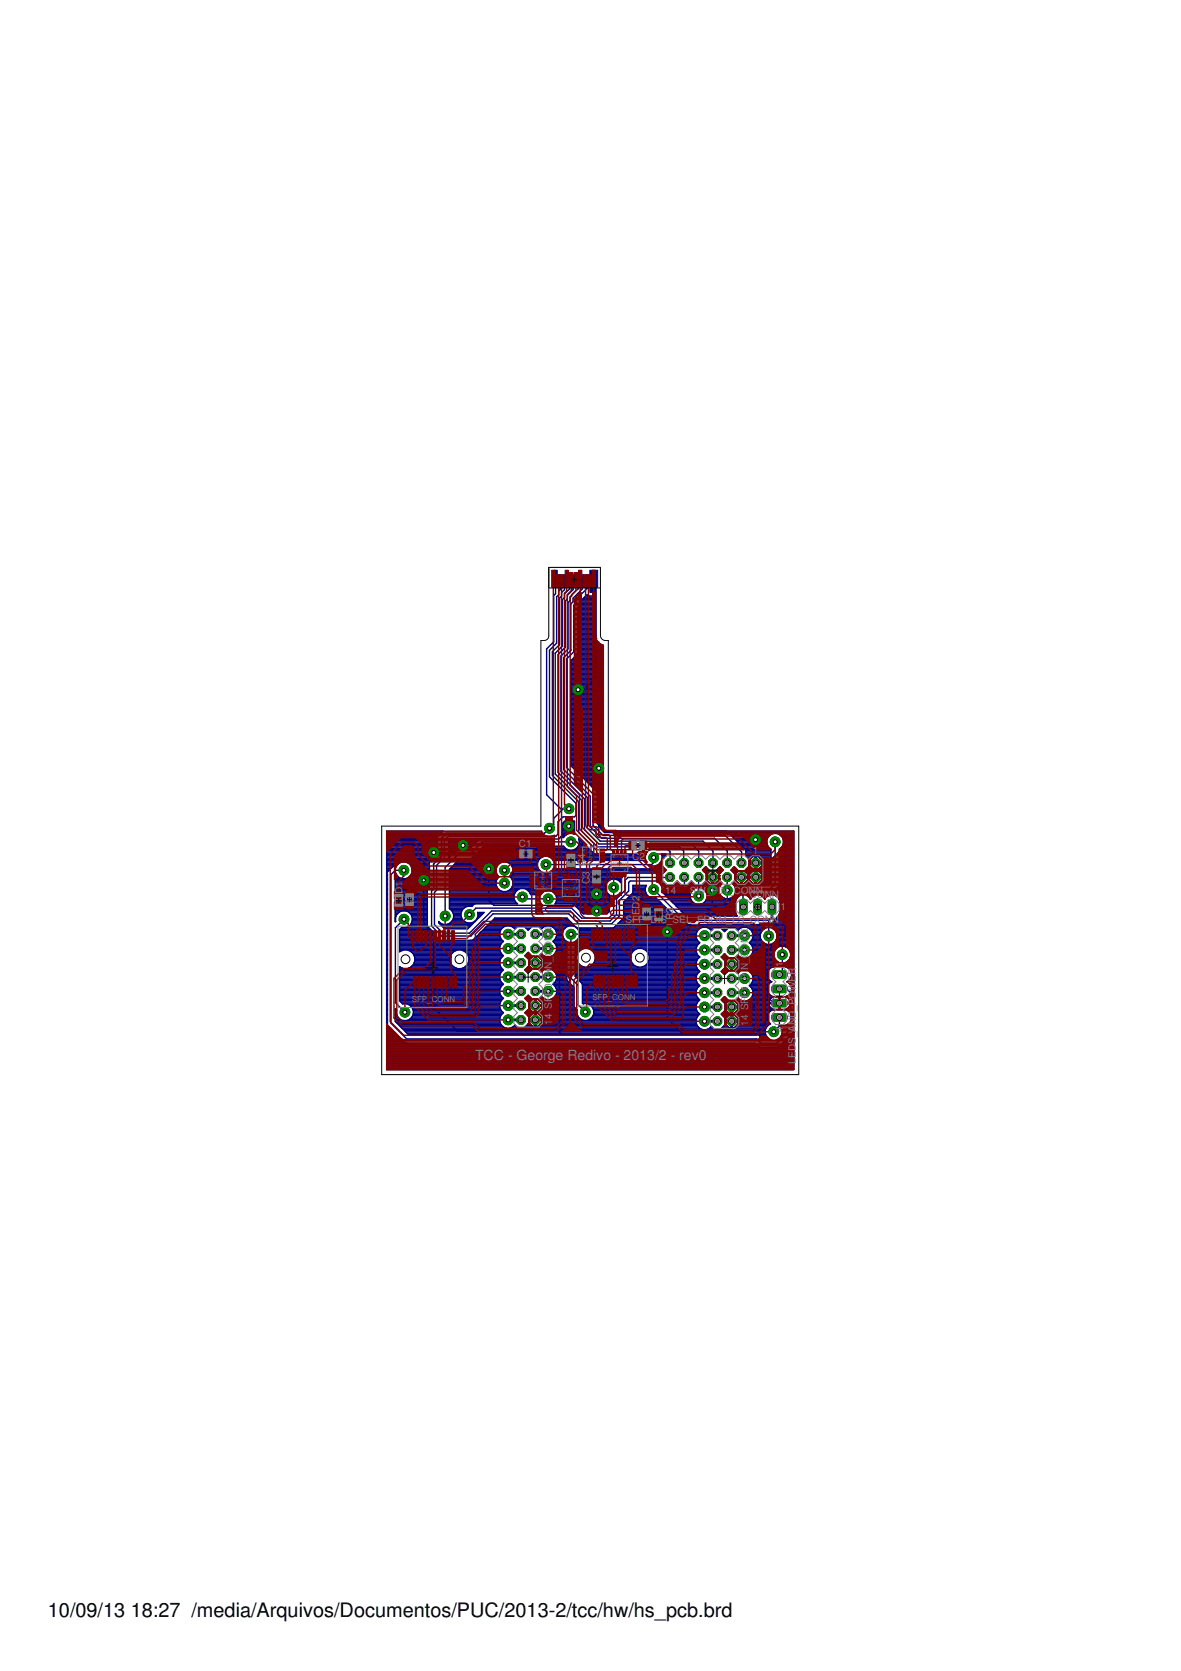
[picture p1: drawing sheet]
<svg xmlns="http://www.w3.org/2000/svg" width="210mm" height="297mm" viewBox="0 0 210 297" stroke-linecap="round" stroke-linejoin="round" font-family="sans-serif">
<defs><g id="words">
<g font-size="3.5">
<text x="8.5" y="287.5">10/09/13</text>
<text x="23.2" y="287.5">18:27 /media/Arquivos/Documentos/PUC/2013-2/tcc/hw/hs_pcb.brd</text>
</g>
<text font-size="2.5" fill="#808080" x="84.5" y="188.5">TCC - George Redivo - 2013/2 - rev0</text>
<g font-size="1.8" fill="#808080">
<text x="92.2" y="150.5">C1</text>
<text x="104" y="154" transform="rotate(-90 104 154)">C</text>
<text x="104" y="152.7" transform="rotate(-90 104 152.7)">4</text>
<text x="104.8" y="155.8" transform="rotate(-90 104.8 155.8)">3</text>
<text x="112.4" y="152.8">C2</text>
<text x="133.8" y="151.7">1</text>
<text x="71.5" y="161.2" transform="rotate(-90 71.5 161.2)">L</text>
<text x="71.5" y="160.2" transform="rotate(-90 71.5 160.2)">E</text>
<text x="71.5" y="159" transform="rotate(-90 71.5 159)">D</text>
<text x="71.5" y="157.7" transform="rotate(-90 71.5 157.7)">1</text>
<text x="73.4" y="161.1" transform="rotate(-90 73.4 161.1)">R</text>
<text x="73.4" y="159.8" transform="rotate(-90 73.4 159.8)">1</text>
<text x="104.8" y="157.1" transform="rotate(-90 104.8 157.1)">C</text>
<text x="113.6" y="161.5" transform="rotate(-90 113.6 161.5)">D</text>
<text x="113.6" y="160.2" transform="rotate(-90 113.6 160.2)">2</text>
<text x="118.2" y="158.9">14</text>
<text x="122.6" y="158.9">SW_PIN_CONN</text>
<text x="133.3" y="159.6">CONN</text>
<text x="138.7" y="161.8">1</text>
<text x="91" y="166.6" transform="rotate(-90 91 166.6)">1</text>
<text x="111.2" y="164.1">SF</text>
<text x="113.5" y="164.1">P_DIS_SEL_FROM_LS_CONN</text>
<text x="113.6" y="163.7" transform="rotate(-90 113.6 163.7)">L</text>
<text x="113.6" y="162.7" transform="rotate(-90 113.6 162.7)">E</text>
<text x="119.6" y="163.6" transform="rotate(-90 119.6 163.6)">R</text>
<text x="119.6" y="162.3" transform="rotate(-90 119.6 162.3)">2</text>
<text x="125.9" y="166.8" transform="rotate(-90 125.9 166.8)">1</text>
<text x="98.1" y="171" transform="rotate(-90 98.1 171)">_</text>
<text x="98.1" y="170" transform="rotate(-90 98.1 170)">CONN</text>
<text x="133" y="172.5" transform="rotate(-90 133 172.5)">N</text>
<text x="133" y="171.2" transform="rotate(-90 133 171.2)">_</text>
<text x="133" y="170.3" transform="rotate(-90 133 170.3)">CONN</text>
<text x="139.2" y="171.8" transform="rotate(-90 139.2 171.8)">1</text>
<text x="98.1" y="179.4" transform="rotate(-90 98.1 179.4)">S</text>
<text x="98.1" y="178.2" transform="rotate(-90 98.1 178.2)">FP</text>
<text x="98.1" y="175.9" transform="rotate(-90 98.1 175.9)">0_PIN</text>
<text x="133" y="179.6" transform="rotate(-90 133 179.6)">S</text>
<text x="133" y="178.4" transform="rotate(-90 133 178.4)">FP1_PI</text>
<text x="98.1" y="182.1" transform="rotate(-90 98.1 182.1)">1</text>
<text x="98.1" y="181.2" transform="rotate(-90 98.1 181.2)">4</text>
<text x="133" y="182.4" transform="rotate(-90 133 182.4)">1</text>
<text x="133" y="181.4" transform="rotate(-90 133 181.4)">4</text>
<text x="139.2" y="183.4" transform="rotate(-90 139.2 183.4)">4</text>
<text x="141.4" y="189.1" transform="rotate(-90 141.4 189.1)">LEDS_AND_POWER</text>
</g>
<g font-size="1.4" fill="#808080">
<text x="73.2" y="178.1">S</text>
<text x="74.1" y="178.1">FP_C</text>
<text x="77.8" y="178.1">ONN</text>
<text x="105.3" y="177.8">S</text>
<text x="106.2" y="177.8">FP_C</text>
<text x="109.8" y="177.8">O</text>
<text x="110.9" y="177.8">NN</text>
</g>
<g font-size=".7" fill="#808080">
<text x="95.6" y="155.7" transform="rotate(-90 95.6 155.7)">5</text>
<text x="96.8" y="156" transform="rotate(-90 96.8 156)">1</text>
<text x="96.8" y="155.6" transform="rotate(-90 96.8 155.6)">8</text>
<text x="98" y="155.7" transform="rotate(-90 98 155.7)">4</text>
<text x="104.1" y="153.2" transform="rotate(-90 104.1 153.2)">8</text>
<text x="104.1" y="151.3" transform="rotate(-90 104.1 151.3)">5</text>
<text x="105.3" y="153.4" transform="rotate(-90 105.3 153.4)">A</text>
<text x="105.3" y="152.9" transform="rotate(-90 105.3 152.9)">D</text>
<text x="105.3" y="152.4" transform="rotate(-90 105.3 152.4)">G9</text>
<text x="105.3" y="151.5" transform="rotate(-90 105.3 151.5)">18</text>
<text x="106.5" y="153.3" transform="rotate(-90 106.5 153.3)">1</text>
<text x="106.5" y="151.3" transform="rotate(-90 106.5 151.3)">4</text>
<text x="108.8" y="153.7">ADG918</text>
<text x="108.9" y="152.5">4</text>
<text x="108.9" y="154.9">5</text>
<text x="110.9" y="154.9">8</text>
<text x="110.9" y="152.5">1</text>
<text x="95.6" y="157.7" transform="rotate(-90 95.6 157.7)">8</text>
<text x="96.8" y="157.8" transform="rotate(-90 96.8 157.8)">A</text>
<text x="96.8" y="157.4" transform="rotate(-90 96.8 157.4)">D</text>
<text x="96.8" y="156.9" transform="rotate(-90 96.8 156.9)">G9</text>
<text x="98" y="157.7" transform="rotate(-90 98 157.7)">1</text>
<text x="100.1" y="158.1">ADG918</text>
<text x="100.3" y="156.9">4</text>
<text x="100.3" y="159.3">5</text>
<text x="102.2" y="159.3">8</text>
<text x="102.3" y="156.9">1</text>
</g>
</g></defs>
<g fill="#000080" stroke="#000080" stroke-width=".18">
<path d="M105.4 101.4h.2v3h-.2z"/>
<path d="M104.8 104.3h1.1v1h-1.1z"/>
<path d="M98.4 101.4h.6v3h-.6z"/>
<path d="M105.6 101.4h.6v3h-.6z"/>
<path d="M104.8 101.4h.6v3h-.6z"/>
<path d="M99.2 102.2h.6v2.2h-.6z"/>
<path d="M100 102.2h.6v2.2h-.6z"/>
<path d="M100.8 102.2h.6v2.2h-.6z"/>
<path d="M101.6 102.2h.6v2.2h-.6z"/>
<path d="M102.4 102.2h.6v2.2h-.6z"/>
<path d="M103.2 102.2h.6v2.2h-.6z"/>
<path d="M104 102.2h.6v2.2h-.6z"/>
</g>
<g fill="#000080" stroke="#000080" stroke-width=".51">
<path d="M95.1 173.7h2.3z"/>
<path d="M95.1 176.2h2.3z"/>
<path d="M95.1 168.6h2.3z"/>
<path d="M95.1 166.1h2.3z"/>
<path d="M90.3 166.1h2.3z"/>
<path d="M90.3 168.6h2.3z"/>
<path d="M90.3 171.2h2.3z"/>
<path d="M90.3 173.7h2.3z"/>
<path d="M90.3 176.2h2.3z"/>
<path d="M90.3 178.7h2.3z"/>
<path d="M90.3 181.3h2.3z"/>
<path d="M125.2 181.5h2.3z"/>
<path d="M125.2 179h2.3z"/>
<path d="M125.2 176.5h2.3z"/>
<path d="M125.2 173.9h2.3z"/>
<path d="M125.2 171.4h2.3z"/>
<path d="M125.2 168.9h2.3z"/>
<path d="M125.2 166.3h2.3z"/>
<path d="M130 166.3h2.3z"/>
<path d="M130 176.5h2.3z"/>
<path d="M130 173.9h2.3z"/>
<path d="M130 179l.7 .2z"/>
<path d="M126.6 156l.1-.1z"/>
<path d="M130 168.9h2.3z"/>
</g>
<g fill="#000080" stroke="#000080" stroke-width=".25">
<path d="M71.8 163.4l-1.5 1.5z"/>
<path d="M70.3 164.9v13.3z"/>
<path d="M70.3 178.2l1.7 1.7z"/>
<path d="M101.5 173.9l1.3 1.3z"/>
<path d="M101.5 166.1v7.8z"/>
<path d="M102.8 175.2v3.4z"/>
<path d="M102.8 178.6l1.2 1.3z"/>
<path d="M134.3 148.8v.5z"/>
<path d="M134.3 149.3v4.1z"/>
<path d="M106 158.9v3z"/>
<path d="M126.6 156v2.3z"/>
<path d="M126.7 155.9l-.1 .1z"/>
<path d="M131.8 155.9h2.5z"/>
<path d="M134.3 153.4v2.5z"/>
<path d="M126.6 158.3v2.2z"/>
<path d="M126.6 160.5l1.1 1.2z"/>
<path d="M127.7 161.7h1.7z"/>
<path d="M130.4 160.7l-1 1z"/>
<path d="M130.4 159.3v1.4z"/>
<path d="M131.8 157.9l-1.4 1.4z"/>
<path d="M131.8 156v1.9z"/>
<path d="M102.7 122.6v.4z"/>
<path d="M81.3 183.3h13.4z"/>
<path d="M77.1 179.1l4.2 4.2z"/>
<path d="M77.1 165.8v13.3z"/>
<path d="M75.3 164l1.8 1.8z"/>
<path d="M75.3 156.5v7.5z"/>
<path d="M75.3 153.3v3.2z"/>
<path d="M75.3 153.3l1.8-1.7z"/>
<path d="M82.3 149.9v.4z"/>
<path d="M82.3 149.9l.8-.8z"/>
<path d="M86.9 154.5v5.5z"/>
<path d="M86.9 160l.9 .9z"/>
<path d="M87.8 160.9h17.2z"/>
<path d="M105 160.9l1 1z"/>
<path d="M130 179v2.5z"/>
<path d="M130 183.4l.5 .5z"/>
<path d="M83.1 149.1h16.2z"/>
<path d="M99.3 149.1l1.3-1.2z"/>
<path d="M100.6 147.4v.5z"/>
<path d="M100.6 147.4l.5-.5z"/>
<path d="M102.7 123h.7z"/>
<path d="M103.4 123l2.5-2.6z"/>
<path d="M105.1 102.9h.8z"/>
<path d="M105.9 102.9v16.4z"/>
<path d="M105.9 119.3l.5 .5z"/>
<path d="M106.4 119.9v16.7z"/>
<path d="M106.4 119.8v.1z"/>
<path d="M106.4 119.9l-.5 .5z"/>
<path d="M106.4 136.6v10.4z"/>
<path d="M106.4 147l1 1z"/>
<path d="M107.4 148h31.1z"/>
<path d="M138.5 148l1 1z"/>
<path d="M130 171.4h3.9z"/>
<path d="M133.9 171.4l1 1z"/>
<path d="M130 179h4z"/>
<path d="M134 179l.9-.8z"/>
<path d="M134.9 172.4v5.8z"/>
<path d="M130 181.5v1.9z"/>
<path d="M95.1 171.2h3.6z"/>
<path d="M99.8 183.9h21.7z"/>
<path d="M121.5 183.9h9z"/>
<path d="M99.4 183.5l.4 .4z"/>
<path d="M99.4 181.5v2z"/>
<path d="M99.4 171.8v9.7z"/>
<path d="M98.7 171.2l.7 .6z"/>
<path d="M95.1 181.3v1.6z"/>
<path d="M95.1 178.7v2.6z"/>
<path d="M94.7 183.3l.4-.4z"/>
<path d="M95.1 181.3h4.1z"/>
<path d="M99.2 181.3l.2 .2z"/>
<path d="M118.6 165.6v15.4z"/>
<path d="M118.6 181l2.9 2.9z"/>
<path d="M140.5 169.4v.6z"/>
<path d="M140.3 168.8l.2 .6z"/>
<path d="M139.9 168.4l.4 .4z"/>
<path d="M139.3 168.2l.6 .2z"/>
<path d="M138.7 168.2h.6z"/>
<path d="M138.2 168.4l.5-.2z"/>
<path d="M138.2 168.4l-.4 .4z"/>
<path d="M137.8 168.8l-.3 .6z"/>
<path d="M137.5 169.4v.6z"/>
<path d="M137.5 170l.3 .5z"/>
<path d="M137.8 170.5l.4 .5z"/>
<path d="M138.2 171h.1z"/>
<path d="M138.3 171v.8z"/>
<path d="M137.5 171.8h.8z"/>
<path d="M137 172.1l.5-.3z"/>
<path d="M137 172.1l-.4 .4z"/>
<path d="M136.6 172.5l-.2 .5z"/>
<path d="M136.4 173v.5z"/>
<path d="M136.4 173.5l.2 .6z"/>
<path d="M136.6 174.1l.4 .3z"/>
<path d="M137 174.4l.2 .1z"/>
<path d="M137 174.6l.2-.1z"/>
<path d="M137 174.6l-.4 .4z"/>
<path d="M136.6 175l-.2 .5z"/>
<path d="M136.4 175.5v.6z"/>
<path d="M136.4 176.1l.2 .5z"/>
<path d="M136.6 176.6l.4 .4z"/>
<path d="M137 177l.5 .2z"/>
<path d="M137.5 177.2h2.1z"/>
<path d="M139.6 177.2l.2-.1z"/>
<path d="M139.8 177.1v.2z"/>
<path d="M139.7 177.3h.1z"/>
<path d="M139.5 177.2l.2 .1z"/>
<path d="M139.4 177.2h.1z"/>
<path d="M138.7 177.2h.7z"/>
<path d="M138.7 177.2v1z"/>
<path d="M138.4 178.2h.3z"/>
<path d="M138.4 177.2v1z"/>
<path d="M137.7 177.2h.7z"/>
<path d="M137.5 177.2h.2z"/>
<path d="M137.3 177.3l.2-.1z"/>
<path d="M137.2 177.4l.1-.1z"/>
<path d="M137 177.5l.2-.1z"/>
<path d="M136.9 177.6l.1-.1z"/>
<path d="M136.9 177.6l-.1 .1z"/>
<path d="M136.8 177.7l-.1 .2z"/>
<path d="M136.7 177.9l-.1 .2z"/>
<path d="M136.6 178.1v.1z"/>
<path d="M136.6 178.2h1.8z"/>
<path d="M138.4 178.2v.3z"/>
<path d="M136.6 178.5h1.8z"/>
<path d="M136.6 178.5v.1z"/>
<path d="M136.6 178.6l.1 .2z"/>
<path d="M136.7 178.8l.1 .1z"/>
<path d="M136.8 178.9l.1 .2z"/>
<path d="M136.9 179.1l.1 .1z"/>
<path d="M137 179.2l.2 .1z"/>
<path d="M137.2 179.3l.1 .1z"/>
<path d="M137.3 179.4h.2z"/>
<path d="M137.5 179.4l.2 .1z"/>
<path d="M137.7 179.5h.7z"/>
<path d="M138.4 178.5v1z"/>
<path d="M138.4 178.5h.3z"/>
<path d="M138.7 178.5v1z"/>
<path d="M138.7 179.5h.7z"/>
<path d="M139.4 179.5l.1-.1z"/>
<path d="M139.5 179.4h.2z"/>
<path d="M139.7 179.4l.1-.1z"/>
<path d="M139.8 179.3v.3z"/>
<path d="M139.6 179.5l.2 .1z"/>
<path d="M137.5 179.5h2.1z"/>
<path d="M137 179.7l.5-.2z"/>
<path d="M137 179.7l-.4 .4z"/>
<path d="M136.6 180.1l-.2 .5z"/>
<path d="M136.4 180.6v.5z"/>
<path d="M136.4 181.1l.2 .5z"/>
<path d="M136.6 181.6l.3 .4z"/>
<path d="M136.7 182.1l.2-.1z"/>
<path d="M136.7 182.1l-.5 .5z"/>
<path d="M136.2 182.6l-.2 .5z"/>
<path d="M136 183.1v.6z"/>
<path d="M136 183.7l.2 .6z"/>
<path d="M136.2 184.3l.5 .4z"/>
<path d="M135.5 184.7h1.2z"/>
<path d="M135.1 184.3l.4 .4z"/>
<path d="M134.9 184l.2 .3z"/>
<path d="M134.6 183.9l.3 .1z"/>
<path d="M72.6 183.9h62z"/>
<path d="M70.3 181.6l2.3 2.3z"/>
<path d="M70.3 179.3v2.3z"/>
<path d="M70.3 179.3l.2 .2z"/>
<path d="M70.5 179.5v.1z"/>
<path d="M70.5 179.6v.6z"/>
<path d="M70.5 180.2l.2 .6z"/>
<path d="M70.7 180.8l.4 .4z"/>
<path d="M71.1 181.2l.6 .2z"/>
<path d="M71.7 181.4h.6z"/>
<path d="M72.3 181.4l.5-.2z"/>
<path d="M72.8 181.2l.4-.4z"/>
<path d="M73.5 180.2l-.3 .6z"/>
<path d="M73.5 179.6v.6z"/>
<path d="M73.2 179.1l.3 .5z"/>
<path d="M72.8 178.7l.4 .4z"/>
<path d="M72.3 178.4l.5 .3z"/>
<path d="M71.7 178.4h.6z"/>
<path d="M71.6 178.5l.1-.1z"/>
<path d="M71 177.9l.6 .6z"/>
<path d="M71 171.8v6.1z"/>
<path d="M71 171.8l.1 .1z"/>
<path d="M71.1 171.9l.6 .3z"/>
<path d="M71.7 172.2h.7z"/>
<path d="M72.4 172.2l.6-.3z"/>
<path d="M73 171.9l.5-.4z"/>
<path d="M73.7 170.9l-.2 .6z"/>
<path d="M73.7 170.2v.7z"/>
<path d="M73.5 169.6l.2 .6z"/>
<path d="M73 169.1l.5 .5z"/>
<path d="M72.4 168.9l.6 .2z"/>
<path d="M71.7 168.9h.7z"/>
<path d="M71.1 169.1l.6-.2z"/>
<path d="M71.1 169.1l-.1 .1z"/>
<path d="M71 165.2v4z"/>
<path d="M71.4 164.9l-.4 .3z"/>
<path d="M71.5 164.9h.6z"/>
<path d="M72.1 164.9l.5-.2z"/>
<path d="M72.6 164.7l.5-.4z"/>
<path d="M73.3 163.7l-.2 .6z"/>
<path d="M73.3 163.1v.6z"/>
<path d="M73.1 162.6l.2 .5z"/>
<path d="M72.6 162.1l.5 .5z"/>
<path d="M72.1 161.9l.5 .2z"/>
<path d="M71.5 161.9h.6z"/>
<path d="M70.9 162.1l.6-.2z"/>
<path d="M70.9 162.1l-.4 .5z"/>
<path d="M70.5 162.6l-.2 .5z"/>
<path d="M70.3 163.1v.6z"/>
<path d="M70.3 163.7v.1z"/>
<path d="M70.3 163.8v.1z"/>
<path d="M70.3 155.8v8.1z"/>
<path d="M70.3 155.8l.2-.2z"/>
<path d="M70.5 155.6l.4 .4z"/>
<path d="M70.9 156l.6 .2z"/>
<path d="M71.5 156.2h.6z"/>
<path d="M72.1 156.2l.5-.2z"/>
<path d="M72.6 156l.4-.4z"/>
<path d="M73.3 155l-.3 .6z"/>
<path d="M73.3 154.4v.6z"/>
<path d="M73 153.9l.3 .5z"/>
<path d="M72.6 153.4l.4 .5z"/>
<path d="M72.1 153.2l.5 .2z"/>
<path d="M71.5 153.2h.6z"/>
<path d="M70.9 153.4l.6-.2z"/>
<path d="M70.9 153.4l-.4 .5z"/>
<path d="M70.1 153.9h.4z"/>
<path d="M69.8 154.1l.3-.2z"/>
<path d="M69.8 154.1l-.2 .2z"/>
<path d="M69.6 154.3l-.8 .7z"/>
<path d="M68.8 155l-.1 .3z"/>
<path d="M68.7 155.3v.3z"/>
<path d="M68.7 155.6v26.4z"/>
<path d="M68.7 182l.1 .3z"/>
<path d="M68.8 182.3l.2 .2z"/>
<path d="M69 182.5l2.8 2.8z"/>
<path d="M71.8 185.3l.3 .1z"/>
<path d="M72.1 185.4h.3z"/>
<path d="M72.4 185.4h61.8z"/>
<path d="M134.2 185.4l.6 .7z"/>
<path d="M134.8 186.1l.3 .1z"/>
<path d="M135.1 186.2h.3z"/>
<path d="M135.4 186.2h2.8z"/>
<path d="M138.2 186.2l.2-.1z"/>
<path d="M138.4 186.1l.3-.2z"/>
<path d="M138.7 185.9l2.3-2.4z"/>
<path d="M141 183.5h.1z"/>
<path d="M141.1 183.5v6.6z"/>
<path d="M68.7 190.1h72.4z"/>
<path d="M68.7 147.7v42.4z"/>
<path d="M68.7 147.7h10z"/>
<path d="M78.7 147.7l-.9 .9z"/>
<path d="M77.8 148.6l-.1 .2z"/>
<path d="M77.7 148.8v.4z"/>
<path d="M77.7 149.2v2.7z"/>
<path d="M77.7 151.9l-1.1 1.1z"/>
<path d="M76.4 153.2l.2-.2z"/>
<path d="M76.4 153.2l-.1 .3z"/>
<path d="M76.3 153.5v.3z"/>
<path d="M76.3 153.8v.1z"/>
<path d="M76.3 153.9v3.8z"/>
<path d="M76.3 157.7l-.2 .3z"/>
<path d="M76.1 158l-.2 .2z"/>
<path d="M75.9 158.2v.4z"/>
<path d="M75.9 158.6v5.9z"/>
<path d="M75.9 164.5v.3z"/>
<path d="M75.9 164.8l.2 .3z"/>
<path d="M76.1 165.1l1.7 1.7z"/>
<path d="M77.8 166.8l.3 .2z"/>
<path d="M78.1 167l.2 .2z"/>
<path d="M78.3 167.2h5.2z"/>
<path d="M83.5 167.2h.3z"/>
<path d="M83.8 167.2l.3-.2z"/>
<path d="M87.9 163.2l-3.8 3.8z"/>
<path d="M87.9 163.2h12.9z"/>
<path d="M100.8 163.2l1.6 1.7z"/>
<path d="M102.4 164.9l.3 .1z"/>
<path d="M102.7 165h.3z"/>
<path d="M103 165h5.5z"/>
<path d="M108.5 165h.4z"/>
<path d="M108.9 165l.2-.1z"/>
<path d="M109.1 164.9l1.4-1.4z"/>
<path d="M110.5 163.5l.2-.2z"/>
<path d="M110.8 163l-.1 .3z"/>
<path d="M110.8 160.4v2.6z"/>
<path d="M110.8 160.4l1.4-1.4z"/>
<path d="M112.2 159l.2-.2z"/>
<path d="M112.5 158.6l-.1 .2z"/>
<path d="M112.5 157.4v1.2z"/>
<path d="M112.5 157.4h2.4z"/>
<path d="M114.9 157.4l-.2 .4z"/>
<path d="M114.7 157.8v.6z"/>
<path d="M114.7 158.4l.2 .6z"/>
<path d="M114.9 159l.4 .4z"/>
<path d="M115.3 159.4l.6 .2z"/>
<path d="M115.9 159.6h.6z"/>
<path d="M116.5 159.6h.1z"/>
<path d="M116.6 159.6l4.4 4.4z"/>
<path d="M121 164l.2 .3z"/>
<path d="M121.2 164.3l.3 .1z"/>
<path d="M121.5 164.4h14.4z"/>
<path d="M135.9 164.4v.7z"/>
<path d="M135.8 165.1l-.4 .4z"/>
<path d="M135.4 165.5l-.3 .6z"/>
<path d="M135.1 166.1v.6z"/>
<path d="M135.1 166.7l.3 .5z"/>
<path d="M135.4 167.2l.4 .5z"/>
<path d="M135.8 167.7l.5 .2z"/>
<path d="M136.3 167.9h.6z"/>
<path d="M136.9 167.9l.6-.2z"/>
<path d="M137.5 167.7l.4-.5z"/>
<path d="M138.1 166.7l-.2 .5z"/>
<path d="M138.1 166.1v.6z"/>
<path d="M137.9 165.5l.2 .6z"/>
<path d="M137.5 165.1l.4 .4z"/>
<path d="M137.4 163.9v1.2z"/>
<path d="M137.4 163.9l.5-.5z"/>
<path d="M138 163.1l-.1 .3z"/>
<path d="M138 163.1l.4-.3z"/>
<path d="M138.6 162.3l-.2 .5z"/>
<path d="M138.6 160.2v2.1z"/>
<path d="M138.4 159.7l.2 .5z"/>
<path d="M138 159.3l.4 .4z"/>
<path d="M137.5 159.1l.5 .2z"/>
<path d="M136.9 159.1h.6z"/>
<path d="M136.4 159.3l.5-.2z"/>
<path d="M136 159.7l.4-.4z"/>
<path d="M136 159.7l-.1 .2z"/>
<path d="M135.8 159.7l.1 .2z"/>
<path d="M135.5 159.3l.3 .4z"/>
<path d="M134.9 159.1l.6 .2z"/>
<path d="M134.4 159.1h.5z"/>
<path d="M133.9 159.3l.5-.2z"/>
<path d="M133.5 159.7l.4-.4z"/>
<path d="M133.5 159.7l-.1 .2z"/>
<path d="M133.3 159.7l.1 .2z"/>
<path d="M132.9 159.3l.4 .4z"/>
<path d="M132.9 159.3l.4-.4z"/>
<path d="M133.3 158.9h3.3z"/>
<path d="M136.6 158.9h.3z"/>
<path d="M136.9 158.9l.3-.1z"/>
<path d="M137.2 158.8l1-1z"/>
<path d="M138.2 157.8l.2-.2z"/>
<path d="M138.5 157.3l-.1 .3z"/>
<path d="M138.5 150.9v6.4z"/>
<path d="M138.6 150.9l.4-.4z"/>
<path d="M139.3 149.9l-.3 .6z"/>
<path d="M139.3 149.3v.6z"/>
<path d="M139 148.8l.3 .5z"/>
<path d="M138.6 148.4l.4 .4z"/>
<path d="M138.1 148.1l.5 .3z"/>
<path d="M137.5 148.1h.6z"/>
<path d="M136.9 148.4l.6-.3z"/>
<path d="M136.5 148.8l.4-.4z"/>
<path d="M136.5 148.8l-.2 .5z"/>
<path d="M136.3 149.3v.6z"/>
<path d="M136.3 149.9l.2 .6z"/>
<path d="M136.5 150.5l.4 .4z"/>
<path d="M137 150.9v5.9z"/>
<path d="M136.4 157.4l.6-.6z"/>
<path d="M132.8 157.4h3.6z"/>
<path d="M132.5 157.5l.3-.1z"/>
<path d="M132.5 157.5l-.2 .2z"/>
<path d="M132.3 157.7l-.9 .9z"/>
<path d="M131.4 158.6l-.1 .3z"/>
<path d="M131.3 158.9v.3z"/>
<path d="M131.3 159.2v.1z"/>
<path d="M131.3 159.3l-.3 .4z"/>
<path d="M131 159.7l-.3 .5z"/>
<path d="M130.7 160.2v2.1z"/>
<path d="M130.7 162.3l.3 .5z"/>
<path d="M122 162.8h9z"/>
<path d="M117.6 158.5l4.4 4.3z"/>
<path d="M117.7 158.4l-.1 .1z"/>
<path d="M117.7 158.3v.1z"/>
<path d="M117.7 158.3l.1 .1z"/>
<path d="M117.8 158.4l.3 .1z"/>
<path d="M118.1 158.5h2.9z"/>
<path d="M121 158.5h.3z"/>
<path d="M121.3 158.5l.3-.1z"/>
<path d="M122.1 157.9l-.5 .5z"/>
<path d="M122.1 157.9l.2-.2z"/>
<path d="M122.4 157.4l-.1 .3z"/>
<path d="M122.4 157.1v.3z"/>
<path d="M122.4 157.1l.5-.5z"/>
<path d="M122.9 156.6l.5 .5z"/>
<path d="M123.4 157.1v.9z"/>
<path d="M123.3 158l-.4 .4z"/>
<path d="M122.9 158.4l-.2 .6z"/>
<path d="M122.7 159v.6z"/>
<path d="M122.7 159.6l.2 .5z"/>
<path d="M122.9 160.1l.4 .4z"/>
<path d="M123.3 160.5l.6 .3z"/>
<path d="M123.9 160.8h.6z"/>
<path d="M124.5 160.8l.5-.3z"/>
<path d="M125 160.5l.5-.4z"/>
<path d="M125.7 159.6l-.2 .5z"/>
<path d="M125.7 159v.6z"/>
<path d="M125.5 158.4l.2 .6z"/>
<path d="M125 158l.5 .4z"/>
<path d="M124.9 158h.1z"/>
<path d="M124.9 157.1v.9z"/>
<path d="M124.9 157.1l.7-.6z"/>
<path d="M125.6 155.4v1.1z"/>
<path d="M124.9 154.7l.7 .7z"/>
<path d="M124.9 154.7l.5-.6z"/>
<path d="M125.4 154.1l.7 .7z"/>
<path d="M126.1 154.8h1.2z"/>
<path d="M127.3 154.8l.7-.7z"/>
<path d="M128 154.1l.5 .6z"/>
<path d="M128.5 154.7l-.7 .7z"/>
<path d="M127.8 155.4v1.1z"/>
<path d="M127.8 156.5l.6 .5z"/>
<path d="M128.4 157l-.4 .4z"/>
<path d="M128 157.4l-.2 .6z"/>
<path d="M127.8 158v.6z"/>
<path d="M127.8 158.6l.2 .5z"/>
<path d="M128 159.1l.4 .4z"/>
<path d="M128.4 159.5l.6 .3z"/>
<path d="M129 159.8h.6z"/>
<path d="M129.6 159.8l.5-.3z"/>
<path d="M130.1 159.5l.4-.4z"/>
<path d="M130.8 158.6l-.3 .5z"/>
<path d="M130.8 158v.6z"/>
<path d="M130.5 157.4l.3 .6z"/>
<path d="M130.1 157l.4 .4z"/>
<path d="M130.1 157l.5-.5z"/>
<path d="M130.6 155.4v1.1z"/>
<path d="M129.9 154.7l.7 .7z"/>
<path d="M129.9 154.7l.6-.6z"/>
<path d="M130.5 154.1l.7 .7z"/>
<path d="M131.2 154.8h1.2z"/>
<path d="M132.4 154.8l.8-.8z"/>
<path d="M133.2 152.8v1.2z"/>
<path d="M132.6 152.2l.6 .6z"/>
<path d="M132.6 151.3v.9z"/>
<path d="M132.4 151l.2 .3z"/>
<path d="M132.2 150.8l.2 .2z"/>
<path d="M129.3 147.8l2.9 3z"/>
<path d="M129 147.7l.3 .1z"/>
<path d="M128.7 147.7h.3z"/>
<path d="M107.5 147.7h21.2z"/>
<path d="M106.2 146.4l1.3 1.3z"/>
<path d="M106.2 141v5.4z"/>
<path d="M106 140.7l.2 .3z"/>
<path d="M105.8 140.5l.2 .2z"/>
<path d="M101.5 136.1l4.3 4.4z"/>
<path d="M101.5 117.5v18.6z"/>
<path d="M101.5 117.5l1.1-1.2z"/>
<path d="M102.7 116l-.1 .3z"/>
<path d="M102.7 115.7v.3z"/>
<path d="M102.7 107.9v7.8z"/>
<path d="M102.7 107.9l.3-.2z"/>
<path d="M103.1 107.4l-.1 .3z"/>
<path d="M103.1 107.1v.3z"/>
<path d="M103.1 106.9v.2z"/>
<path d="M103.1 106.9l1.2-1.2z"/>
<path d="M104.3 105.7l.2 .2z"/>
<path d="M104.5 105.9l.2 .1z"/>
<path d="M104.7 106h1.1z"/>
<path d="M105.8 106v6.9z"/>
<path d="M105.8 113v.1z"/>
<path d="M105.8 113.1v.1z"/>
<path d="M105.9 113.3v.2z"/>
<path d="M105.9 113.5l.3 .6z"/>
<path d="M106.2 114.1l.6 .5z"/>
<path d="M106.8 114.6l.4 .1z"/>
<path d="M107.2 114.7v32.3z"/>
<path d="M107.2 147l.2 .3z"/>
<path d="M107.4 147.3l.2 .3z"/>
<path d="M107.6 147.6l.3 .1z"/>
<path d="M107.9 147.7h33.2z"/>
<path d="M141.1 147.7v28.3z"/>
<path d="M141 175.9l.1 .1z"/>
<path d="M140.7 175.6l.3 .3z"/>
<path d="M140.5 175l.2 .5z"/>
<path d="M140.1 174.6l.4 .4z"/>
<path d="M139.9 174.5l.2 .1z"/>
<path d="M139.9 174.5l.2-.1z"/>
<path d="M140.1 174.4l.4-.3z"/>
<path d="M140.7 173.5l-.2 .6z"/>
<path d="M140.7 173v.5z"/>
<path d="M140.5 172.5l.2 .5z"/>
<path d="M140.1 172.1l.4 .4z"/>
<path d="M139.8 172l.3 .1z"/>
<path d="M139.8 171v1z"/>
<path d="M139.8 171h.1z"/>
<path d="M139.9 171l.4-.5z"/>
<path d="M140.5 170l-.2 .5z"/>
<path d="M105.5 179.6v.6z"/>
<path d="M105.3 179l.2 .6z"/>
<path d="M104.9 178.6l.4 .4z"/>
<path d="M104.3 178.4l.6 .2z"/>
<path d="M103.7 178.4h.6z"/>
<path d="M103.5 178.3l.2 .1z"/>
<path d="M103.5 175.3v3z"/>
<path d="M103.5 175v.3z"/>
<path d="M103.4 174.7l.1 .3z"/>
<path d="M102.2 173.6l1.2 1.1z"/>
<path d="M102.2 167.4v6.2z"/>
<path d="M102.2 167.4l.1-.1z"/>
<path d="M102.3 167.3l.5-.4z"/>
<path d="M103 166.4l-.2 .5z"/>
<path d="M103 165.8v.6z"/>
<path d="M102.8 165.2l.2 .6z"/>
<path d="M102.3 164.8l.5 .4z"/>
<path d="M101.8 164.6l.5 .2z"/>
<path d="M101.2 164.6h.6z"/>
<path d="M100.6 164.8l.6-.2z"/>
<path d="M100.6 164.8l-.4 .4z"/>
<path d="M100.2 165.2l-.2 .6z"/>
<path d="M100 165.8v.6z"/>
<path d="M100 166.4l.2 .5z"/>
<path d="M100.2 166.9l.4 .4z"/>
<path d="M100.7 167.4v6.6z"/>
<path d="M100.7 174l.1 .3z"/>
<path d="M100.8 174.3l.2 .2z"/>
<path d="M101 174.5l1 1z"/>
<path d="M102 175.5v3z"/>
<path d="M102 178.5v.3z"/>
<path d="M102 178.8l.1 .3z"/>
<path d="M102.1 179.1l.5 .4z"/>
<path d="M102.6 179.5l-.1 .1z"/>
<path d="M102.5 179.6v.6z"/>
<path d="M102.5 180.2l.3 .6z"/>
<path d="M102.8 180.8l.4 .4z"/>
<path d="M103.2 181.2l.5 .2z"/>
<path d="M103.7 181.4h.6z"/>
<path d="M104.3 181.4l.6-.2z"/>
<path d="M104.9 181.2l.4-.4z"/>
<path d="M105.5 180.2l-.2 .6z"/>
<path d="M129.6 182.7h.3z"/>
<path d="M129.9 181.7v1z"/>
<path d="M129.9 181.7h.3z"/>
<path d="M130.2 181.7v1z"/>
<path d="M130.2 182.7h.3z"/>
<path d="M130.5 182.7l.7-.7z"/>
<path d="M131.2 181.7v.3z"/>
<path d="M130.2 181.7h1z"/>
<path d="M130.2 181.4v.3z"/>
<path d="M130.2 181.4h1z"/>
<path d="M131.2 181.1v.3z"/>
<path d="M130.5 180.4l.7 .7z"/>
<path d="M130.2 180.4h.3z"/>
<path d="M130.2 180.4v1z"/>
<path d="M129.9 181.4h.3z"/>
<path d="M129.9 180.4v1z"/>
<path d="M129.6 180.4h.3z"/>
<path d="M129.6 180.4l-.7 .7z"/>
<path d="M128.9 181.1v.3z"/>
<path d="M128.9 181.4h1z"/>
<path d="M129.9 181.4v.3z"/>
<path d="M128.9 181.7h1z"/>
<path d="M128.9 181.7v.3z"/>
<path d="M128.9 182l.7 .7z"/>
<path d="M129.6 180.1h.3z"/>
<path d="M129.9 179.1v1z"/>
<path d="M129.9 179.1h.3z"/>
<path d="M130.2 179.1v1z"/>
<path d="M130.2 180.1h.3z"/>
<path d="M130.5 180.1l.7-.6z"/>
<path d="M131.2 179.1v.4z"/>
<path d="M130.2 179.1h1z"/>
<path d="M130.2 178.9v.2z"/>
<path d="M130.2 178.9h1z"/>
<path d="M131.2 178.5v.4z"/>
<path d="M130.5 177.9l.7 .6z"/>
<path d="M130.2 177.9h.3z"/>
<path d="M130.2 177.9v1z"/>
<path d="M129.9 178.9h.3z"/>
<path d="M129.9 177.9v1z"/>
<path d="M129.6 177.9h.3z"/>
<path d="M129.6 177.9l-.7 .6z"/>
<path d="M128.9 178.5v.4z"/>
<path d="M128.9 178.9h1z"/>
<path d="M129.9 178.9v.2z"/>
<path d="M128.9 179.1h1z"/>
<path d="M128.9 179.1v.4z"/>
<path d="M128.9 179.5l.7 .6z"/>
<path d="M126.9 164.9h1.2z"/>
<path d="M126.9 164.9l-.5 .5z"/>
<path d="M126.1 165.1l.3 .3z"/>
<path d="M125.5 164.8l.6 .3z"/>
<path d="M124.9 164.8h.6z"/>
<path d="M124.4 165.1l.5-.3z"/>
<path d="M124.4 165.1l-.5 .4z"/>
<path d="M123.9 165.5l-.2 .5z"/>
<path d="M123.7 166v.6z"/>
<path d="M123.7 166.6l.2 .6z"/>
<path d="M123.9 167.2l.5 .4z"/>
<path d="M124.4 167.6l-.5 .4z"/>
<path d="M123.9 168l-.2 .6z"/>
<path d="M123.7 168.6v.6z"/>
<path d="M123.7 169.2l.2 .5z"/>
<path d="M123.9 169.7l.5 .4z"/>
<path d="M123.9 170.5l.5-.4z"/>
<path d="M123.9 170.5l-.2 .6z"/>
<path d="M123.7 171.1v.6z"/>
<path d="M123.7 171.7l.2 .6z"/>
<path d="M123.9 172.3l.5 .4z"/>
<path d="M123.9 173.1l.5-.4z"/>
<path d="M123.9 173.1l-.2 .5z"/>
<path d="M123.7 173.6v.6z"/>
<path d="M123.7 174.2l.2 .6z"/>
<path d="M123.9 174.8l.5 .4z"/>
<path d="M123.9 175.6l.5-.4z"/>
<path d="M123.9 175.6l-.2 .6z"/>
<path d="M123.7 176.2v.6z"/>
<path d="M123.7 176.8l.2 .5z"/>
<path d="M123.9 177.3l.5 .4z"/>
<path d="M124.4 177.7l-.5 .5z"/>
<path d="M123.9 178.2l-.2 .5z"/>
<path d="M123.7 178.7v.6z"/>
<path d="M123.7 179.3l.2 .6z"/>
<path d="M123.9 179.9l.5 .4z"/>
<path d="M124.4 180.3l-.5 .4z"/>
<path d="M123.9 180.7l-.2 .5z"/>
<path d="M123.7 181.2v.6z"/>
<path d="M123.7 181.8l.2 .6z"/>
<path d="M123.9 182.4l.5 .4z"/>
<path d="M124.4 182.8l.5 .2z"/>
<path d="M124.9 183h.6z"/>
<path d="M125.5 183l.6-.2z"/>
<path d="M126.1 182.8l.3-.3z"/>
<path d="M126.4 182.5l.5 .4z"/>
<path d="M126.9 182.9h1.2z"/>
<path d="M128.1 182.9l.8-.8z"/>
<path d="M128.9 181v1.1z"/>
<path d="M128.2 180.3l.7 .7z"/>
<path d="M128.2 180.3l.7-.7z"/>
<path d="M128.9 178.4v1.2z"/>
<path d="M128.2 177.7l.7 .7z"/>
<path d="M128.2 177.7l.6-.5z"/>
<path d="M128.8 177.2l.7 .7z"/>
<path d="M129.5 177.9h1.1z"/>
<path d="M130.6 177.9l.5-.5z"/>
<path d="M131.1 177.4l.4 .3z"/>
<path d="M131.5 177.7l.5 .3z"/>
<path d="M132 178h.6z"/>
<path d="M132.6 178l.6-.3z"/>
<path d="M133.2 177.7l.4-.4z"/>
<path d="M133.8 176.8l-.2 .5z"/>
<path d="M133.8 176.2v.6z"/>
<path d="M133.6 175.6l.2 .6z"/>
<path d="M133.2 175.2l.4 .4z"/>
<path d="M133.2 175.2l.4-.4z"/>
<path d="M133.8 174.2l-.2 .6z"/>
<path d="M133.8 173.6v.6z"/>
<path d="M133.6 173.1l.2 .5z"/>
<path d="M133.2 172.7l.4 .4z"/>
<path d="M132.6 172.4l.6 .3z"/>
<path d="M132 172.4h.6z"/>
<path d="M131.5 172.7l.5-.3z"/>
<path d="M131.5 172.7l-.4 .3z"/>
<path d="M130.6 172.5l.5 .5z"/>
<path d="M129.5 172.5h1.1z"/>
<path d="M128.8 173.2l.7-.7z"/>
<path d="M128.2 172.7l.6 .5z"/>
<path d="M128.2 172.7l.7-.7z"/>
<path d="M128.9 170.8v1.2z"/>
<path d="M128.2 170.1l.7 .7z"/>
<path d="M128.2 170.1l.6-.5z"/>
<path d="M128.8 169.6l.7 .7z"/>
<path d="M129.5 170.3h1.1z"/>
<path d="M130.6 170.3l.5-.5z"/>
<path d="M131.1 169.8l.4 .3z"/>
<path d="M131.5 170.1l.5 .2z"/>
<path d="M132 170.3h.6z"/>
<path d="M132.6 170.3l.6-.2z"/>
<path d="M133.2 170.1l.4-.4z"/>
<path d="M133.8 169.2l-.2 .5z"/>
<path d="M133.8 168.6v.6z"/>
<path d="M133.6 168l.2 .6z"/>
<path d="M133.2 167.6l.4 .4z"/>
<path d="M133.2 167.6l.4-.4z"/>
<path d="M133.8 166.6l-.2 .6z"/>
<path d="M133.8 166v.6z"/>
<path d="M133.6 165.5l.2 .5z"/>
<path d="M133.2 165.1l.4 .4z"/>
<path d="M132.6 164.8l.6 .3z"/>
<path d="M132 164.8h.6z"/>
<path d="M131.5 165.1l.5-.3z"/>
<path d="M131.5 165.1l-.4 .3z"/>
<path d="M130.6 164.9l.5 .5z"/>
<path d="M129.5 164.9h1.1z"/>
<path d="M128.8 165.6l.7-.7z"/>
<path d="M128.1 164.9l.7 .7z"/>
<path d="M94.7 172.3h.3z"/>
<path d="M95 171.3v1z"/>
<path d="M95 171.3h.3z"/>
<path d="M95.3 171.3v1z"/>
<path d="M95.3 172.3h.3z"/>
<path d="M95.6 172.3l.7-.7z"/>
<path d="M96.3 171.3v.3z"/>
<path d="M95.3 171.3h1z"/>
<path d="M95.3 171v.3z"/>
<path d="M95.3 171h1z"/>
<path d="M96.3 170.7v.3z"/>
<path d="M95.6 170l.7 .7z"/>
<path d="M95.3 170h.3z"/>
<path d="M95.3 170v1z"/>
<path d="M95 171h.3z"/>
<path d="M95 170v1z"/>
<path d="M94.7 170h.3z"/>
<path d="M94 170.7l.7-.7z"/>
<path d="M94 170.7v.3z"/>
<path d="M94 171h1z"/>
<path d="M95 171v.3z"/>
<path d="M94 171.3h1z"/>
<path d="M94 171.3v.3z"/>
<path d="M94 171.6l.7 .7z"/>
<path d="M126.8 154.8v1z"/>
<path d="M126.6 155.8h.2z"/>
<path d="M126.6 154.8v1z"/>
<path d="M126.2 154.8h.4z"/>
<path d="M126.2 154.8l-.6 .7z"/>
<path d="M125.6 155.5v.3z"/>
<path d="M125.6 155.8h1z"/>
<path d="M126.6 155.8v.3z"/>
<path d="M125.6 156.1h1z"/>
<path d="M125.6 156.1v.3z"/>
<path d="M125.6 156.4l.6 .7z"/>
<path d="M126.2 157.1h.4z"/>
<path d="M126.6 156.1v1z"/>
<path d="M126.6 156.1h.2z"/>
<path d="M126.8 156.1v1z"/>
<path d="M126.8 157.1h.4z"/>
<path d="M127.2 157.1l.6-.7z"/>
<path d="M127.8 156.1v.3z"/>
<path d="M126.8 156.1h1z"/>
<path d="M126.8 155.8v.3z"/>
<path d="M126.8 155.8h1z"/>
<path d="M127.8 155.5v.3z"/>
<path d="M127.2 154.8l.6 .7z"/>
<path d="M126.8 154.8h.4z"/>
<path d="M131.9 154.8v1z"/>
<path d="M131.7 155.8h.2z"/>
<path d="M131.7 154.8v1z"/>
<path d="M131.3 154.8h.4z"/>
<path d="M131.3 154.8l-.7 .7z"/>
<path d="M130.6 155.5v.3z"/>
<path d="M130.6 155.8h1.1z"/>
<path d="M131.7 155.8v.3z"/>
<path d="M130.6 156.1h1.1z"/>
<path d="M130.6 156.1v.3z"/>
<path d="M130.6 156.4l.7 .7z"/>
<path d="M131.3 157.1h.4z"/>
<path d="M131.7 156.1v1z"/>
<path d="M131.7 156.1h.2z"/>
<path d="M131.9 156.1v1z"/>
<path d="M131.9 157.1h.3z"/>
<path d="M132.2 157.1l.7-.7z"/>
<path d="M132.9 156.1v.3z"/>
<path d="M131.9 156.1h1z"/>
<path d="M131.9 155.8v.3z"/>
<path d="M131.9 155.8h1z"/>
<path d="M132.9 155.5v.3z"/>
<path d="M132.2 154.8l.7 .7z"/>
<path d="M131.9 154.8h.3z"/>
<path d="M134.4 152.2v1.1z"/>
<path d="M134.2 153.3h.2z"/>
<path d="M134.2 152.2v1.1z"/>
<path d="M133.8 152.2h.4z"/>
<path d="M133.8 152.2l-.6 .7z"/>
<path d="M133.2 152.9v.4z"/>
<path d="M133.2 153.3h1z"/>
<path d="M134.2 153.3v.2z"/>
<path d="M133.2 153.5h1z"/>
<path d="M133.2 153.5v.4z"/>
<path d="M133.2 153.9l.6 .6z"/>
<path d="M133.8 154.5h.4z"/>
<path d="M134.2 153.5v1z"/>
<path d="M134.2 153.5h.2z"/>
<path d="M134.4 153.5v1z"/>
<path d="M134.4 154.5h.4z"/>
<path d="M134.8 154.5l.7-.6z"/>
<path d="M135.5 153.5v.4z"/>
<path d="M134.4 153.5h1.1z"/>
<path d="M134.4 153.3v.2z"/>
<path d="M134.4 153.3h1.1z"/>
<path d="M135.5 152.9v.4z"/>
<path d="M134.8 152.2l.7 .7z"/>
<path d="M134.4 152.2h.4z"/>
<path d="M115.4 169.9v.7z"/>
<path d="M115.1 169.3l.3 .6z"/>
<path d="M114.7 168.8l.4 .5z"/>
<path d="M114.1 168.6l.6 .2z"/>
<path d="M113.4 168.6h.7z"/>
<path d="M112.8 168.8l.6-.2z"/>
<path d="M112.8 168.8l-.5 .5z"/>
<path d="M112.3 169.3l-.2 .6z"/>
<path d="M112.1 169.9v.7z"/>
<path d="M112.1 170.6l.2 .6z"/>
<path d="M112.3 171.2l.5 .5z"/>
<path d="M112.8 171.7l.6 .2z"/>
<path d="M113.4 171.9h.7z"/>
<path d="M114.1 171.9l.6-.2z"/>
<path d="M114.7 171.7l.4-.5z"/>
<path d="M115.4 170.6l-.3 .6z"/>
<path d="M105.8 169.9v.7z"/>
<path d="M105.6 169.3l.2 .6z"/>
<path d="M105.1 168.8l.5 .5z"/>
<path d="M104.5 168.6l.6 .2z"/>
<path d="M103.8 168.6h.7z"/>
<path d="M103.2 168.8l.6-.2z"/>
<path d="M103.2 168.8l-.5 .5z"/>
<path d="M102.7 169.3l-.2 .6z"/>
<path d="M102.5 169.9v.7z"/>
<path d="M102.5 170.6l.2 .6z"/>
<path d="M102.7 171.2l.5 .5z"/>
<path d="M103.2 171.7l.6 .2z"/>
<path d="M103.8 171.9h.7z"/>
<path d="M104.5 171.9l.6-.2z"/>
<path d="M105.6 171.2l-.5 .5z"/>
<path d="M105.8 170.6l-.2 .6z"/>
<path d="M83.3 170.2v.7z"/>
<path d="M83.1 169.6l.2 .6z"/>
<path d="M82.6 169.1l.5 .5z"/>
<path d="M82 168.9l.6 .2z"/>
<path d="M81.3 168.9h.7z"/>
<path d="M80.7 169.1l.6-.2z"/>
<path d="M80.7 169.1l-.5 .5z"/>
<path d="M80.2 169.6l-.2 .6z"/>
<path d="M80 170.2v.7z"/>
<path d="M80 170.9l.2 .6z"/>
<path d="M80.2 171.5l.5 .4z"/>
<path d="M80.7 171.9l.6 .3z"/>
<path d="M81.3 172.2h.7z"/>
<path d="M82 172.2l.6-.3z"/>
<path d="M82.6 171.9l.5-.4z"/>
<path d="M83.3 170.9l-.2 .6z"/>
<path d="M134.4 154.8v1z"/>
<path d="M134.2 155.8h.2z"/>
<path d="M134.2 154.8v1z"/>
<path d="M133.8 154.8h.4z"/>
<path d="M133.8 154.8l-.6 .7z"/>
<path d="M133.2 155.5v.3z"/>
<path d="M133.2 155.8h1z"/>
<path d="M134.2 155.8v.3z"/>
<path d="M133.2 156.1h1z"/>
<path d="M133.2 156.1v.3z"/>
<path d="M133.2 156.4l.6 .7z"/>
<path d="M133.8 157.1h.4z"/>
<path d="M134.2 156.1v1z"/>
<path d="M134.2 156.1h.2z"/>
<path d="M134.4 156.1v1z"/>
<path d="M134.4 157.1h.4z"/>
<path d="M134.8 157.1l.7-.7z"/>
<path d="M135.5 156.1v.3z"/>
<path d="M134.4 156.1h1.1z"/>
<path d="M134.4 155.8v.3z"/>
<path d="M134.4 155.8h1.1z"/>
<path d="M135.5 155.5v.3z"/>
<path d="M134.8 154.8l.7 .7z"/>
<path d="M134.4 154.8h.4z"/>
<path d="M92 164.7h1.2z"/>
<path d="M92 164.7l-.5 .5z"/>
<path d="M91.2 164.8l.3 .4z"/>
<path d="M90.6 164.6l.6 .2z"/>
<path d="M90 164.6h.6z"/>
<path d="M89.5 164.8l.5-.2z"/>
<path d="M89.5 164.8l-.5 .4z"/>
<path d="M89 165.2l-.2 .6z"/>
<path d="M88.8 165.8v.6z"/>
<path d="M88.8 166.4l.2 .5z"/>
<path d="M89 166.9l.5 .4z"/>
<path d="M89.5 167.3l-.5 .5z"/>
<path d="M89 167.8l-.2 .5z"/>
<path d="M88.8 168.3v.6z"/>
<path d="M88.8 168.9l.2 .6z"/>
<path d="M89 169.5l.5 .4z"/>
<path d="M89.5 169.9l-.5 .4z"/>
<path d="M89 170.3l-.2 .6z"/>
<path d="M88.8 170.9v.5z"/>
<path d="M88.8 171.4l.2 .6z"/>
<path d="M89 172l.5 .4z"/>
<path d="M89 172.8l.5-.4z"/>
<path d="M89 172.8l-.2 .6z"/>
<path d="M88.8 173.4v.6z"/>
<path d="M88.8 174l.2 .5z"/>
<path d="M89 174.5l.5 .5z"/>
<path d="M89 175.4l.5-.4z"/>
<path d="M89 175.4l-.2 .5z"/>
<path d="M88.8 175.9v.6z"/>
<path d="M88.8 176.5l.2 .6z"/>
<path d="M89 177.1l.5 .4z"/>
<path d="M89.5 177.5l-.5 .4z"/>
<path d="M89 177.9l-.2 .6z"/>
<path d="M88.8 178.5v.6z"/>
<path d="M88.8 179.1l.2 .5z"/>
<path d="M89 179.6l.5 .4z"/>
<path d="M89.5 180l-.5 .4z"/>
<path d="M89 180.4l-.2 .6z"/>
<path d="M88.8 181v.6z"/>
<path d="M88.8 181.6l.2 .5z"/>
<path d="M89 182.1l.5 .5z"/>
<path d="M89.5 182.6l.5 .2z"/>
<path d="M90 182.8h.6z"/>
<path d="M90.6 182.8l.6-.2z"/>
<path d="M91.2 182.6l.3-.4z"/>
<path d="M91.5 182.2l.5 .5z"/>
<path d="M92 182.7h1.2z"/>
<path d="M93.2 182.7l.8-.8z"/>
<path d="M94 180.7v1.2z"/>
<path d="M93.3 180l.7 .7z"/>
<path d="M93.3 180l.7-.7z"/>
<path d="M94 178.2v1.1z"/>
<path d="M93.3 177.5l.7 .7z"/>
<path d="M93.3 177.5l.6-.6z"/>
<path d="M93.9 176.9l.7 .7z"/>
<path d="M94.6 177.6h1.1z"/>
<path d="M95.7 177.6l.5-.5z"/>
<path d="M96.2 177.1l.4 .4z"/>
<path d="M96.6 177.5l.5 .2z"/>
<path d="M97.1 177.7h.6z"/>
<path d="M97.7 177.7l.6-.2z"/>
<path d="M98.3 177.5l.4-.4z"/>
<path d="M98.9 176.5l-.2 .6z"/>
<path d="M98.9 175.9v.6z"/>
<path d="M98.7 175.4l.2 .5z"/>
<path d="M98.3 175l.4 .4z"/>
<path d="M98.7 174.5l-.4 .5z"/>
<path d="M98.9 174l-.2 .5z"/>
<path d="M98.9 173.4v.6z"/>
<path d="M98.7 172.8l.2 .6z"/>
<path d="M98.3 172.4l.4 .4z"/>
<path d="M97.7 172.2l.6 .2z"/>
<path d="M97.1 172.2h.6z"/>
<path d="M96.6 172.4l.5-.2z"/>
<path d="M96.6 172.4l-.4 .4z"/>
<path d="M95.7 172.3l.5 .5z"/>
<path d="M94.6 172.3h1.1z"/>
<path d="M93.9 173l.7-.7z"/>
<path d="M93.3 172.4l.6 .6z"/>
<path d="M93.3 172.4l.7-.7z"/>
<path d="M94 170.6v1.1z"/>
<path d="M93.3 169.9l.7 .7z"/>
<path d="M93.3 169.9l.6-.6z"/>
<path d="M93.9 169.3l.7 .7z"/>
<path d="M94.6 170h1.1z"/>
<path d="M95.7 170l.5-.5z"/>
<path d="M96.2 169.5l.4 .4z"/>
<path d="M96.6 169.9l.5 .2z"/>
<path d="M97.1 170.1h.6z"/>
<path d="M97.7 170.1l.6-.2z"/>
<path d="M98.3 169.9l.4-.4z"/>
<path d="M98.9 168.9l-.2 .6z"/>
<path d="M98.9 168.3v.6z"/>
<path d="M98.7 167.8l.2 .5z"/>
<path d="M98.3 167.3l.4 .5z"/>
<path d="M98.7 166.9l-.4 .4z"/>
<path d="M98.9 166.4l-.2 .5z"/>
<path d="M98.9 165.8v.6z"/>
<path d="M98.7 165.2l.2 .6z"/>
<path d="M98.3 164.8l.4 .4z"/>
<path d="M97.7 164.6l.6 .2z"/>
<path d="M97.1 164.6h.6z"/>
<path d="M96.6 164.8l.5-.2z"/>
<path d="M96.6 164.8l-.4 .4z"/>
<path d="M95.7 164.7l.5 .5z"/>
<path d="M94.6 164.7h1.1z"/>
<path d="M93.9 165.4l.7-.7z"/>
<path d="M93.2 164.7l.7 .7z"/>
<path d="M94.7 179.9h.3z"/>
<path d="M95 178.9v1z"/>
<path d="M95 178.9h.3z"/>
<path d="M95.3 178.9v1z"/>
<path d="M95.3 179.9h.3z"/>
<path d="M95.6 179.9l.7-.7z"/>
<path d="M96.3 178.9v.3z"/>
<path d="M95.3 178.9h1z"/>
<path d="M95.3 178.6v.3z"/>
<path d="M95.3 178.6h1z"/>
<path d="M96.3 178.3v.3z"/>
<path d="M95.6 177.6l.7 .7z"/>
<path d="M95.3 177.6h.3z"/>
<path d="M95.3 177.6v1z"/>
<path d="M95 178.6h.3z"/>
<path d="M95 177.6v1z"/>
<path d="M94.7 177.6h.3z"/>
<path d="M94.7 177.6l-.7 .7z"/>
<path d="M94 178.3v.3z"/>
<path d="M94 178.6h1z"/>
<path d="M95 178.6v.3z"/>
<path d="M94 178.9h1z"/>
<path d="M94 178.9v.3z"/>
<path d="M94 179.2l.7 .7z"/>
<path d="M94.7 182.4h.3z"/>
<path d="M95 181.4v1z"/>
<path d="M95 181.4h.3z"/>
<path d="M95.3 181.4v1z"/>
<path d="M95.3 182.4h.3z"/>
<path d="M95.6 182.4l.7-.6z"/>
<path d="M96.3 181.4v.4z"/>
<path d="M95.3 181.4h1z"/>
<path d="M95.3 181.2v.2z"/>
<path d="M95.3 181.2h1z"/>
<path d="M96.3 180.8v.4z"/>
<path d="M95.6 180.1l.7 .7z"/>
<path d="M95.3 180.1h.3z"/>
<path d="M95.3 180.1v1.1z"/>
<path d="M95 181.2h.3z"/>
<path d="M95 180.1v1.1z"/>
<path d="M94.7 180.1h.3z"/>
<path d="M94.7 180.1l-.7 .7z"/>
<path d="M94 180.8v.4z"/>
<path d="M94 181.2h1z"/>
<path d="M95 181.2v.2z"/>
<path d="M94 181.4h1z"/>
<path d="M94 181.4v.4z"/>
<path d="M94 181.8l.7 .6z"/>
<path d="M129.6 172.5h.3z"/>
<path d="M129.9 171.5v1z"/>
<path d="M129.9 171.5h.3z"/>
<path d="M130.2 171.5v1z"/>
<path d="M130.2 172.5h.3z"/>
<path d="M130.5 172.5l.7-.6z"/>
<path d="M131.2 171.5v.4z"/>
<path d="M130.2 171.5h1z"/>
<path d="M130.2 171.3v.2z"/>
<path d="M130.2 171.3h1z"/>
<path d="M131.2 170.9v.4z"/>
<path d="M130.5 170.3l.7 .6z"/>
<path d="M130.2 170.3h.3z"/>
<path d="M130.2 170.3v1z"/>
<path d="M129.9 171.3h.3z"/>
<path d="M129.9 170.3v1z"/>
<path d="M129.6 170.3h.3z"/>
<path d="M128.9 170.9l.7-.6z"/>
<path d="M128.9 170.9v.4z"/>
<path d="M128.9 171.3h1z"/>
<path d="M129.9 171.3v.2z"/>
<path d="M128.9 171.5h1z"/>
<path d="M128.9 171.5v.4z"/>
<path d="M128.9 171.9l.7 .6z"/>
<path d="M99.8 148.7l-.2 .2z"/>
<path d="M99.9 148.4l-.1 .3z"/>
<path d="M99.9 148.1v.3z"/>
<path d="M99.9 146.4v1.7z"/>
<path d="M99.9 146.4l.5-.4z"/>
<path d="M100.4 146h1.6z"/>
<path d="M102 146h.1z"/>
<path d="M102.1 146v1.8z"/>
<path d="M102.1 147.8v.3z"/>
<path d="M102.1 148.1l.1 .2z"/>
<path d="M101.8 148.1l.4 .2z"/>
<path d="M101.2 148.1h.6z"/>
<path d="M100.6 148.4l.6-.3z"/>
<path d="M100.2 148.8l.4-.4z"/>
<path d="M100.2 148.8v.1z"/>
<path d="M99.6 148.9h.6z"/>
<path d="M81 151.3l.3-.1z"/>
<path d="M81 151.3l-.2 .2z"/>
<path d="M80.8 151.5l-1 1z"/>
<path d="M79.8 149.7v2.8z"/>
<path d="M79.8 149.7l.3-.3z"/>
<path d="M80.1 149.4h4.8z"/>
<path d="M83.1 151.2l1.8-1.8z"/>
<path d="M81.3 151.2h1.8z"/>
<path d="M84.9 162.3v.6z"/>
<path d="M84.9 162.2v.1z"/>
<path d="M84.9 162.2h1.1z"/>
<path d="M86 162.2l-2.9 2.9z"/>
<path d="M79.1 165.1h4z"/>
<path d="M78 164l1.1 1.1z"/>
<path d="M78 163.8v.2z"/>
<path d="M78 163.8l.3 .3z"/>
<path d="M78.3 164.1l.5 .2z"/>
<path d="M78.8 164.3h.6z"/>
<path d="M79.4 164.3l.6-.2z"/>
<path d="M80 164.1l.4-.4z"/>
<path d="M80.6 163.1l-.2 .6z"/>
<path d="M80.6 162.5v.6z"/>
<path d="M80.4 162l.2 .5z"/>
<path d="M80 161.6l.4 .4z"/>
<path d="M79.9 154.5v7z"/>
<path d="M79.9 154.5l1.8-1.8z"/>
<path d="M81.7 152.7h1.6z"/>
<path d="M83.3 152.7h.3z"/>
<path d="M83.6 152.7l.3-.1z"/>
<path d="M83.9 152.6l2.1-2.2z"/>
<path d="M86 150.4h14.2z"/>
<path d="M100.2 150.4v.1z"/>
<path d="M100.2 150.5l.4 .4z"/>
<path d="M100.6 150.9l.6 .2z"/>
<path d="M101.2 151.1h.6z"/>
<path d="M101.8 151.1l.5-.2z"/>
<path d="M102.3 150.9l.4-.4z"/>
<path d="M103 149.9l-.3 .6z"/>
<path d="M103 149.3v.6z"/>
<path d="M102.8 149l.2 .3z"/>
<path d="M102.8 149l2.5 2.5z"/>
<path d="M105.3 151.5l.2 .2z"/>
<path d="M105.5 151.7l.2 .1z"/>
<path d="M105.7 151.8h9.1z"/>
<path d="M114.8 151.8l-.1 .3z"/>
<path d="M114.7 152.1v.6z"/>
<path d="M114.7 152.7l.1 .2z"/>
<path d="M98.3 152.9h16.5z"/>
<path d="M98.3 152.8v.1z"/>
<path d="M97.9 152.4l.4 .4z"/>
<path d="M97.3 152.2l.6 .2z"/>
<path d="M96.7 152.2h.6z"/>
<path d="M96.2 152.4l.5-.2z"/>
<path d="M96.2 152.4l-.4 .4z"/>
<path d="M95.8 152.8l-.3 .6z"/>
<path d="M95.5 153.4v.6z"/>
<path d="M95.5 154l.3 .6z"/>
<path d="M95.8 154.6l.4 .4z"/>
<path d="M96.2 155l.5 .2z"/>
<path d="M96.7 155.2h.6z"/>
<path d="M97.3 155.2l.6-.2z"/>
<path d="M97.9 155l.4-.4z"/>
<path d="M98.3 154.5v.1z"/>
<path d="M98.3 154.5h17.4z"/>
<path d="M115.7 154.5h.2z"/>
<path d="M115.9 154.5l.3-.2z"/>
<path d="M116.2 154.3l.3-.2z"/>
<path d="M116.5 154.1l.2-.2z"/>
<path d="M116.7 153.8l.3-.1z"/>
<path d="M117.5 153.3l-.5 .4z"/>
<path d="M117.7 152.7l-.2 .6z"/>
<path d="M117.7 152.1v.6z"/>
<path d="M117.5 151.8l.2 .3z"/>
<path d="M117.5 151.8h.8z"/>
<path d="M118.3 151.8v.4z"/>
<path d="M118.3 152.2l-.6 .6z"/>
<path d="M117.7 152.8v1.2z"/>
<path d="M117.7 154l.7 .7z"/>
<path d="M117.8 155.2l.6-.5z"/>
<path d="M111.5 155.2h6.3z"/>
<path d="M111.2 155.3l.3-.1z"/>
<path d="M111.2 155.3l-.2 .3z"/>
<path d="M111 155.6l-.5 .5z"/>
<path d="M110.5 156.1l-.2 .2z"/>
<path d="M110.3 156.3v.4z"/>
<path d="M110.3 156.7v.2z"/>
<path d="M109.9 156.5l.4 .4z"/>
<path d="M109.4 156.3l.5 .2z"/>
<path d="M108.8 156.3h.6z"/>
<path d="M108.2 156.5l.6-.2z"/>
<path d="M108.2 156.5l-.4 .4z"/>
<path d="M107.8 156.9l-.2 .6z"/>
<path d="M107.6 157.5v.6z"/>
<path d="M107.6 158.1l.2 .5z"/>
<path d="M107.8 158.6l.4 .4z"/>
<path d="M108.2 159l.1 .1z"/>
<path d="M108.3 159.1v2.9z"/>
<path d="M108.3 162l-.4 .5z"/>
<path d="M103.7 162.5h4.2z"/>
<path d="M102.2 161l1.5 1.5z"/>
<path d="M102 160.8l.2 .2z"/>
<path d="M101.7 160.7l.3 .1z"/>
<path d="M98.7 160.7h3z"/>
<path d="M98.9 160.1l-.2 .5z"/>
<path d="M98.9 159.5v.6z"/>
<path d="M98.7 158.9l.2 .6z"/>
<path d="M98.3 158.5l.4 .4z"/>
<path d="M97.7 158.3l.6 .2z"/>
<path d="M97.1 158.3h.6z"/>
<path d="M96.6 158.5l.5-.2z"/>
<path d="M96.6 158.5l-.4 .4z"/>
<path d="M96.2 158.9l-.1 .1z"/>
<path d="M94.3 159h1.8z"/>
<path d="M94.1 158.6l.2 .4z"/>
<path d="M93.7 158.2l.4 .4z"/>
<path d="M93.2 157.9l.5 .3z"/>
<path d="M92.6 157.9h.6z"/>
<path d="M92 158.2l.6-.3z"/>
<path d="M92 158.2l-.4 .4z"/>
<path d="M91.6 158.6l-.2 .5z"/>
<path d="M91.4 159.1v.6z"/>
<path d="M91.4 159.7l.2 .6z"/>
<path d="M91.6 160.3l.4 .4z"/>
<path d="M84.4 160.7h7.6z"/>
<path d="M84.2 160.8l.2-.1z"/>
<path d="M84.2 160.8l-.3 .2z"/>
<path d="M83.8 161.1l.1-.1z"/>
<path d="M83.1 161.1h.6z"/>
<path d="M82.6 161.3l.5-.2z"/>
<path d="M82.6 161.3l-.4 .4z"/>
<path d="M82.2 161.7l-.3 .6z"/>
<path d="M81.9 162.3v.6z"/>
<path d="M81.9 162.9l.3 .5z"/>
<path d="M82.2 163.4l.4 .4z"/>
<path d="M82.6 163.8l.5 .3z"/>
<path d="M83.1 164.1h.6z"/>
<path d="M83.7 164.1l.6-.3z"/>
<path d="M84.3 163.8l.4-.4z"/>
<path d="M84.9 162.9l-.2 .5z"/>
<path d="M91.2 154.4v.6z"/>
<path d="M90.9 153.9l.3 .5z"/>
<path d="M90.5 153.4l.4 .5z"/>
<path d="M90 153.2l.5 .2z"/>
<path d="M89.4 153.2h.6z"/>
<path d="M88.8 153.4l.6-.2z"/>
<path d="M88.8 153.4l-.4 .5z"/>
<path d="M88.4 153.9l-.2 .5z"/>
<path d="M88.2 154.4v.6z"/>
<path d="M88.2 155l.2 .6z"/>
<path d="M88.4 155.6l.3 .2z"/>
<path d="M88.4 156.1l.3-.3z"/>
<path d="M88.4 156.1l-.2 .6z"/>
<path d="M88.2 156.7v.6z"/>
<path d="M88.2 157.3l.2 .6z"/>
<path d="M88.4 157.9l.4 .4z"/>
<path d="M88.8 158.3l.6 .2z"/>
<path d="M89.4 158.5h.6z"/>
<path d="M90 158.5l.5-.2z"/>
<path d="M90.5 158.3l.4-.4z"/>
<path d="M91.2 157.3l-.3 .6z"/>
<path d="M91.2 156.7v.6z"/>
<path d="M90.9 156.1l.3 .6z"/>
<path d="M90.6 155.8l.3 .3z"/>
<path d="M90.6 155.8l.3-.2z"/>
<path d="M91.2 155l-.3 .6z"/>
<path d="M68.7 189.9h72.4z"/>
<path d="M68.7 189.7h72.4z"/>
<path d="M68.7 189.4h72.4z"/>
<path d="M68.7 189.2h72.4z"/>
<path d="M68.7 189h72.4z"/>
<path d="M68.7 188.8h72.4z"/>
<path d="M68.7 188.5h72.4z"/>
<path d="M68.7 188.3h72.4z"/>
<path d="M68.7 188.1h72.4z"/>
<path d="M68.7 187.9h72.4z"/>
<path d="M68.7 187.7h72.4z"/>
<path d="M68.7 187.4h72.4z"/>
<path d="M68.7 187.2h72.4z"/>
<path d="M68.7 187h72.4z"/>
<path d="M68.7 186.8h72.4z"/>
<path d="M68.7 186.5h72.4z"/>
<path d="M68.7 186.3h72.4z"/>
<path d="M68.7 186.1h66.2z"/>
<path d="M138.4 186.1h2.7z"/>
<path d="M68.7 185.9h65.9z"/>
<path d="M138.7 185.9h2.4z"/>
<path d="M68.7 185.6h65.7z"/>
<path d="M138.9 185.6h2.2z"/>
<path d="M68.7 185.4h3.4z"/>
<path d="M139.1 185.4h2z"/>
<path d="M68.7 185.2h3z"/>
<path d="M139.3 185.2h1.8z"/>
<path d="M68.7 185h2.8z"/>
<path d="M139.5 185h1.6z"/>
<path d="M68.7 184.8h2.6z"/>
<path d="M139.8 184.8h1.3z"/>
<path d="M68.7 184.5h2.4z"/>
<path d="M135.4 184.5h1.1z"/>
<path d="M140 184.5h1.1z"/>
<path d="M68.7 184.3h2.1z"/>
<path d="M135.2 184.3h1.1z"/>
<path d="M140.2 184.3h.9z"/>
<path d="M68.7 184.1h1.9z"/>
<path d="M135 184.1h1.2z"/>
<path d="M140.4 184.1h.7z"/>
<path d="M68.7 183.9h1.7z"/>
<path d="M72.6 183.9h63.5z"/>
<path d="M140.7 183.9h.4z"/>
<path d="M68.7 183.7h1.5z"/>
<path d="M72.3 183.7h63.7z"/>
<path d="M140.9 183.7h.2z"/>
<path d="M68.7 183.4h1.3z"/>
<path d="M72.1 183.4h63.9z"/>
<path d="M68.7 183.2h1z"/>
<path d="M71.9 183.2h64.1z"/>
<path d="M68.7 183h.8z"/>
<path d="M71.7 183h53.1z"/>
<path d="M125.7 183h10.4z"/>
<path d="M68.7 182.8h.6z"/>
<path d="M71.4 182.8h18.6z"/>
<path d="M90.7 182.8h33.6z"/>
<path d="M126.1 182.8h.6z"/>
<path d="M128.3 182.8h7.8z"/>
<path d="M68.7 182.5h.4z"/>
<path d="M71.2 182.5h18.2z"/>
<path d="M91.2 182.5h.7z"/>
<path d="M93.3 182.5h30.8z"/>
<path d="M126.3 182.5h.2z"/>
<path d="M128.5 182.5h.9z"/>
<path d="M129.9 182.5h.3z"/>
<path d="M130.7 182.5h5.5z"/>
<path d="M68.7 182.3h.2z"/>
<path d="M71 182.3h18.2z"/>
<path d="M91.4 182.3h.3z"/>
<path d="M93.6 182.3h.9z"/>
<path d="M95 182.3h.3z"/>
<path d="M95.7 182.3h28.2z"/>
<path d="M128.7 182.3h.5z"/>
<path d="M129.9 182.3h.3z"/>
<path d="M130.9 182.3h5.6z"/>
<path d="M70.8 182.1h18.2z"/>
<path d="M93.8 182.1h.5z"/>
<path d="M95 182.1h.3z"/>
<path d="M95.9 182.1h27.9z"/>
<path d="M129.9 182.1h.3z"/>
<path d="M131.1 182.1h5.6z"/>
<path d="M70.5 181.9h18.4z"/>
<path d="M94 181.9h.1z"/>
<path d="M95 181.9h.3z"/>
<path d="M96.2 181.9h27.5z"/>
<path d="M129.9 181.9h.3z"/>
<path d="M131.2 181.9h5.6z"/>
<path d="M70.3 181.7h18.6z"/>
<path d="M95 181.7h.3z"/>
<path d="M96.3 181.7h27.4z"/>
<path d="M130.2 181.7h6.4z"/>
<path d="M70.3 181.4h18.5z"/>
<path d="M96.3 181.4h27.4z"/>
<path d="M130.2 181.4h6.3z"/>
<path d="M70.3 181.2h.9z"/>
<path d="M72.8 181.2h16z"/>
<path d="M95.3 181.2h8z"/>
<path d="M104.8 181.2h18.9z"/>
<path d="M129.9 181.2h.3z"/>
<path d="M131.2 181.2h5.2z"/>
<path d="M70.3 181h.6z"/>
<path d="M73 181h15.8z"/>
<path d="M95 181h.3z"/>
<path d="M96.3 181h6.7z"/>
<path d="M105 181h18.8z"/>
<path d="M129.9 181h.3z"/>
<path d="M131.1 181h5.3z"/>
<path d="M70.3 180.8h.4z"/>
<path d="M73.2 180.8h15.7z"/>
<path d="M95 180.8h.3z"/>
<path d="M96.2 180.8h6.6z"/>
<path d="M105.3 180.8h18.6z"/>
<path d="M128.7 180.8h.5z"/>
<path d="M129.9 180.8h.3z"/>
<path d="M130.9 180.8h5.5z"/>
<path d="M70.3 180.5h.3z"/>
<path d="M73.3 180.5h15.7z"/>
<path d="M93.8 180.5h.5z"/>
<path d="M95 180.5h.3z"/>
<path d="M96 180.5h6.7z"/>
<path d="M105.4 180.5h18.7z"/>
<path d="M128.5 180.5h.9z"/>
<path d="M129.9 180.5h.3z"/>
<path d="M130.7 180.5h5.7z"/>
<path d="M70.3 180.3h.2z"/>
<path d="M73.4 180.3h15.8z"/>
<path d="M93.6 180.3h.9z"/>
<path d="M95 180.3h.3z"/>
<path d="M95.8 180.3h6.8z"/>
<path d="M105.5 180.3h18.8z"/>
<path d="M128.3 180.3h8.2z"/>
<path d="M70.3 180.1h.2z"/>
<path d="M73.5 180.1h15.9z"/>
<path d="M93.4 180.1h9.1z"/>
<path d="M105.5 180.1h18.7z"/>
<path d="M128.4 180.1h1.1z"/>
<path d="M129.9 180.1h.3z"/>
<path d="M130.6 180.1h6z"/>
<path d="M70.3 179.9h.2z"/>
<path d="M73.5 179.9h15.8z"/>
<path d="M93.4 179.9h1.3z"/>
<path d="M95 179.9h.3z"/>
<path d="M95.6 179.9h6.9z"/>
<path d="M105.5 179.9h18.5z"/>
<path d="M128.6 179.9h.7z"/>
<path d="M129.9 179.9h.3z"/>
<path d="M130.8 179.9h6z"/>
<path d="M70.3 179.7h.2z"/>
<path d="M73.5 179.7h15.6z"/>
<path d="M93.7 179.7h.7z"/>
<path d="M95 179.7h.3z"/>
<path d="M95.9 179.7h6.6z"/>
<path d="M105.5 179.7h18.4z"/>
<path d="M128.8 179.7h.3z"/>
<path d="M129.9 179.7h.3z"/>
<path d="M131 179.7h6z"/>
<path d="M70.3 179.4h.1z"/>
<path d="M73.4 179.4h15.6z"/>
<path d="M93.9 179.4h.3z"/>
<path d="M95 179.4h.3z"/>
<path d="M96.1 179.4h6.4z"/>
<path d="M105.5 179.4h18.3z"/>
<path d="M129.9 179.4h.3z"/>
<path d="M131.2 179.4h6.3z"/>
<path d="M138.4 179.4h.3z"/>
<path d="M139.6 179.4h.2z"/>
<path d="M73.3 179.2h15.6z"/>
<path d="M95 179.2h.3z"/>
<path d="M96.3 179.2h6z"/>
<path d="M105.4 179.2h18.3z"/>
<path d="M129.9 179.2h.3z"/>
<path d="M131.2 179.2h5.9z"/>
<path d="M138.4 179.2h.3z"/>
<path d="M73.2 179h15.6z"/>
<path d="M95 179h.3z"/>
<path d="M96.3 179h5.8z"/>
<path d="M105.2 179h18.5z"/>
<path d="M128.9 179h1z"/>
<path d="M130.2 179h6.6z"/>
<path d="M138.4 179h.3z"/>
<path d="M72.9 178.8h15.9z"/>
<path d="M94 178.8h1z"/>
<path d="M95.3 178.8h6.7z"/>
<path d="M105 178.8h18.7z"/>
<path d="M129.9 178.8h.3z"/>
<path d="M131.2 178.8h5.5z"/>
<path d="M138.4 178.8h.3z"/>
<path d="M72.6 178.6h16.2z"/>
<path d="M96.3 178.6h5.7z"/>
<path d="M104.7 178.6h19.1z"/>
<path d="M129.9 178.6h.3z"/>
<path d="M131.2 178.6h5.4z"/>
<path d="M138.4 178.6h.3z"/>
<path d="M71.4 178.3h17.5z"/>
<path d="M95 178.3h.3z"/>
<path d="M96.3 178.3h5.7z"/>
<path d="M103.5 178.3h20.4z"/>
<path d="M128.8 178.3h.3z"/>
<path d="M129.9 178.3h.3z"/>
<path d="M131 178.3h7.4z"/>
<path d="M71.2 178.1h17.8z"/>
<path d="M93.9 178.1h.3z"/>
<path d="M95 178.1h.3z"/>
<path d="M96.1 178.1h5.9z"/>
<path d="M103.5 178.1h20.5z"/>
<path d="M128.6 178.1h.7z"/>
<path d="M129.9 178.1h.3z"/>
<path d="M130.8 178.1h5.8z"/>
<path d="M138.4 178.1h.3z"/>
<path d="M71 177.9h18.1z"/>
<path d="M93.7 177.9h.7z"/>
<path d="M95 177.9h.3z"/>
<path d="M95.9 177.9h6.1z"/>
<path d="M103.5 177.9h20.7z"/>
<path d="M128.4 177.9h1.2z"/>
<path d="M129.9 177.9h.3z"/>
<path d="M130.5 177.9h1.3z"/>
<path d="M132.8 177.9h3.9z"/>
<path d="M138.4 177.9h.3z"/>
<path d="M71 177.7h18.3z"/>
<path d="M93.5 177.7h1.1z"/>
<path d="M95 177.7h.3z"/>
<path d="M95.7 177.7h1.3z"/>
<path d="M97.9 177.7h4.1z"/>
<path d="M103.5 177.7h20.8z"/>
<path d="M128.3 177.7h1z"/>
<path d="M130.8 177.7h.6z"/>
<path d="M133.3 177.7h3.5z"/>
<path d="M138.4 177.7h.3z"/>
<path d="M71 177.4h18.4z"/>
<path d="M93.4 177.4h1z"/>
<path d="M95.9 177.4h.6z"/>
<path d="M98.3 177.4h3.7z"/>
<path d="M103.5 177.4h20.6z"/>
<path d="M128.5 177.4h.5z"/>
<path d="M131.1 177.4h.1z"/>
<path d="M133.5 177.4h3.6z"/>
<path d="M138.4 177.4h.3z"/>
<path d="M71 177.2h18.2z"/>
<path d="M93.6 177.2h.6z"/>
<path d="M96.1 177.2h.2z"/>
<path d="M98.6 177.2h3.4z"/>
<path d="M103.5 177.2h20.4z"/>
<path d="M133.6 177.2h3.9z"/>
<path d="M138.4 177.2h.3z"/>
<path d="M139.6 177.2h.2z"/>
<path d="M71 177h18z"/>
<path d="M93.8 177h.1z"/>
<path d="M98.7 177h3.3z"/>
<path d="M103.5 177h20.3z"/>
<path d="M133.7 177h3.3z"/>
<path d="M71 176.8h17.9z"/>
<path d="M98.8 176.8h3.2z"/>
<path d="M103.5 176.8h20.2z"/>
<path d="M133.8 176.8h3z"/>
<path d="M71 176.5h17.8z"/>
<path d="M98.9 176.5h3.1z"/>
<path d="M103.5 176.5h20.2z"/>
<path d="M133.8 176.5h2.8z"/>
<path d="M71 176.3h17.8z"/>
<path d="M98.9 176.3h3.1z"/>
<path d="M103.5 176.3h20.2z"/>
<path d="M133.8 176.3h2.7z"/>
<path d="M71 176.1h17.8z"/>
<path d="M98.9 176.1h3.1z"/>
<path d="M103.5 176.1h20.3z"/>
<path d="M133.8 176.1h2.6z"/>
<path d="M71 175.9h17.8z"/>
<path d="M98.9 175.9h3.1z"/>
<path d="M103.5 175.9h20.3z"/>
<path d="M133.7 175.9h2.7z"/>
<path d="M141 175.9h.1z"/>
<path d="M71 175.7h17.9z"/>
<path d="M98.8 175.7h3.2z"/>
<path d="M103.5 175.7h20.4z"/>
<path d="M133.6 175.7h2.8z"/>
<path d="M140.8 175.7h.3z"/>
<path d="M71 175.4h18z"/>
<path d="M98.7 175.4h3.2z"/>
<path d="M103.5 175.4h20.6z"/>
<path d="M133.4 175.4h3z"/>
<path d="M140.7 175.4h.4z"/>
<path d="M71 175.2h18.2z"/>
<path d="M98.6 175.2h3.1z"/>
<path d="M103.5 175.2h20.9z"/>
<path d="M133.2 175.2h3.3z"/>
<path d="M140.6 175.2h.5z"/>
<path d="M71 175h18.4z"/>
<path d="M98.3 175h3.2z"/>
<path d="M103.5 175h20.7z"/>
<path d="M133.4 175h3.2z"/>
<path d="M140.5 175h.6z"/>
<path d="M71 174.8h18.3z"/>
<path d="M98.4 174.8h2.9z"/>
<path d="M103.4 174.8h20.5z"/>
<path d="M133.6 174.8h3.2z"/>
<path d="M140.2 174.8h.9z"/>
<path d="M71 174.6h18.1z"/>
<path d="M98.7 174.6h2.3z"/>
<path d="M103.2 174.6h20.7z"/>
<path d="M133.7 174.6h3.4z"/>
<path d="M140 174.6h1.1z"/>
<path d="M71 174.3h18z"/>
<path d="M98.8 174.3h2z"/>
<path d="M103 174.3h20.8z"/>
<path d="M133.8 174.3h3.1z"/>
<path d="M140.2 174.3h.9z"/>
<path d="M71 174.1h17.9z"/>
<path d="M98.9 174.1h1.8z"/>
<path d="M102.8 174.1h20.9z"/>
<path d="M133.8 174.1h2.8z"/>
<path d="M140.4 174.1h.7z"/>
<path d="M71 173.9h17.8z"/>
<path d="M98.9 173.9h1.8z"/>
<path d="M102.6 173.9h21.1z"/>
<path d="M133.8 173.9h2.7z"/>
<path d="M140.5 173.9h.6z"/>
<path d="M71 173.7h17.8z"/>
<path d="M98.9 173.7h1.8z"/>
<path d="M102.3 173.7h21.4z"/>
<path d="M133.8 173.7h2.6z"/>
<path d="M140.6 173.7h.5z"/>
<path d="M71 173.4h17.8z"/>
<path d="M98.9 173.4h1.8z"/>
<path d="M102.2 173.4h21.6z"/>
<path d="M133.7 173.4h2.7z"/>
<path d="M140.7 173.4h.4z"/>
<path d="M71 173.2h17.9z"/>
<path d="M98.9 173.2h1.8z"/>
<path d="M102.2 173.2h21.7z"/>
<path d="M133.7 173.2h2.7z"/>
<path d="M140.7 173.2h.4z"/>
<path d="M71 173h18z"/>
<path d="M98.8 173h1.9z"/>
<path d="M102.2 173h21.8z"/>
<path d="M128.5 173h.5z"/>
<path d="M133.5 173h2.9z"/>
<path d="M140.7 173h.4z"/>
<path d="M71 172.8h18.1z"/>
<path d="M93.7 172.8h.4z"/>
<path d="M98.6 172.8h2.1z"/>
<path d="M102.2 172.8h22.1z"/>
<path d="M128.3 172.8h.9z"/>
<path d="M130.9 172.8h.5z"/>
<path d="M133.3 172.8h3.2z"/>
<path d="M140.6 172.8h.5z"/>
<path d="M71 172.5h18.3z"/>
<path d="M93.4 172.5h.9z"/>
<path d="M96 172.5h.4z"/>
<path d="M98.4 172.5h2.3z"/>
<path d="M102.2 172.5h22.1z"/>
<path d="M128.3 172.5h1.2z"/>
<path d="M130.6 172.5h1.2z"/>
<path d="M132.9 172.5h3.6z"/>
<path d="M140.5 172.5h.6z"/>
<path d="M71 172.3h18.4z"/>
<path d="M93.4 172.3h1.1z"/>
<path d="M95.8 172.3h1z"/>
<path d="M98.1 172.3h2.6z"/>
<path d="M102.2 172.3h21.8z"/>
<path d="M128.5 172.3h.9z"/>
<path d="M129.9 172.3h.3z"/>
<path d="M130.7 172.3h6z"/>
<path d="M140.4 172.3h.7z"/>
<path d="M71 172.1h.6z"/>
<path d="M72.6 172.1h8.6z"/>
<path d="M82.2 172.1h7z"/>
<path d="M93.6 172.1h.9z"/>
<path d="M95 172.1h.3z"/>
<path d="M95.8 172.1h4.9z"/>
<path d="M102.2 172.1h21.7z"/>
<path d="M128.8 172.1h.3z"/>
<path d="M129.9 172.1h.3z"/>
<path d="M131 172.1h5.9z"/>
<path d="M140.1 172.1h1z"/>
<path d="M73 171.9h7.7z"/>
<path d="M82.7 171.9h6.3z"/>
<path d="M93.8 171.9h.5z"/>
<path d="M95 171.9h.3z"/>
<path d="M96 171.9h4.7z"/>
<path d="M102.2 171.9h1.6z"/>
<path d="M104.5 171.9h8.8z"/>
<path d="M114.1 171.9h9.7z"/>
<path d="M129.9 171.9h.3z"/>
<path d="M131.2 171.9h6.2z"/>
<path d="M139.8 171.9h1.3z"/>
<path d="M73.3 171.7h7.2z"/>
<path d="M82.9 171.7h6z"/>
<path d="M95 171.7h.3z"/>
<path d="M96.2 171.7h4.5z"/>
<path d="M102.2 171.7h1z"/>
<path d="M105.1 171.7h7.7z"/>
<path d="M114.7 171.7h9z"/>
<path d="M129.9 171.7h.3z"/>
<path d="M131.2 171.7h7.1z"/>
<path d="M139.8 171.7h1.3z"/>
<path d="M73.5 171.4h6.7z"/>
<path d="M83.1 171.4h5.7z"/>
<path d="M95 171.4h.3z"/>
<path d="M96.3 171.4h4.4z"/>
<path d="M102.2 171.4h.8z"/>
<path d="M105.3 171.4h7.3z"/>
<path d="M114.9 171.4h8.8z"/>
<path d="M128.9 171.4h1z"/>
<path d="M130.2 171.4h8.1z"/>
<path d="M139.8 171.4h1.3z"/>
<path d="M73.6 171.2h6.6z"/>
<path d="M83.2 171.2h5.6z"/>
<path d="M94 171.2h1z"/>
<path d="M95.3 171.2h5.4z"/>
<path d="M102.2 171.2h.6z"/>
<path d="M105.5 171.2h6.9z"/>
<path d="M115.1 171.2h8.6z"/>
<path d="M129.9 171.2h.3z"/>
<path d="M131.2 171.2h7.1z"/>
<path d="M139.8 171.2h1.3z"/>
<path d="M73.7 171h6.4z"/>
<path d="M83.3 171h5.5z"/>
<path d="M96.3 171h4.4z"/>
<path d="M102.2 171h.5z"/>
<path d="M105.6 171h6.6z"/>
<path d="M115.2 171h8.6z"/>
<path d="M129.9 171h.3z"/>
<path d="M131.2 171h7.1z"/>
<path d="M139.8 171h1.3z"/>
<path d="M73.7 170.8h6.3z"/>
<path d="M83.3 170.8h5.6z"/>
<path d="M95 170.8h.3z"/>
<path d="M96.3 170.8h4.4z"/>
<path d="M102.2 170.8h.4z"/>
<path d="M105.7 170.8h6.5z"/>
<path d="M115.3 170.8h8.6z"/>
<path d="M128.9 170.8h.2z"/>
<path d="M129.9 170.8h.3z"/>
<path d="M131 170.8h7z"/>
<path d="M140.1 170.8h1z"/>
<path d="M73.7 170.6h6.3z"/>
<path d="M83.3 170.6h5.6z"/>
<path d="M94 170.6h.1z"/>
<path d="M95 170.6h.3z"/>
<path d="M96.2 170.6h4.5z"/>
<path d="M102.2 170.6h.3z"/>
<path d="M105.8 170.6h6.3z"/>
<path d="M115.4 170.6h8.5z"/>
<path d="M128.6 170.6h.7z"/>
<path d="M129.9 170.6h.3z"/>
<path d="M130.8 170.6h7z"/>
<path d="M140.3 170.6h.8z"/>
<path d="M73.7 170.3h6.3z"/>
<path d="M83.3 170.3h5.7z"/>
<path d="M93.8 170.3h.5z"/>
<path d="M95 170.3h.3z"/>
<path d="M95.9 170.3h4.8z"/>
<path d="M102.2 170.3h.3z"/>
<path d="M105.8 170.3h6.3z"/>
<path d="M115.4 170.3h8.8z"/>
<path d="M128.4 170.3h1.1z"/>
<path d="M129.9 170.3h.3z"/>
<path d="M130.6 170.3h1.4z"/>
<path d="M132.7 170.3h5z"/>
<path d="M140.4 170.3h.7z"/>
<path d="M73.7 170.1h6.3z"/>
<path d="M83.3 170.1h5.9z"/>
<path d="M93.6 170.1h1z"/>
<path d="M95 170.1h.3z"/>
<path d="M95.7 170.1h5z"/>
<path d="M102.2 170.1h.3z"/>
<path d="M105.8 170.1h6.3z"/>
<path d="M115.4 170.1h9z"/>
<path d="M128.2 170.1h1.1z"/>
<path d="M130.8 170.1h.7z"/>
<path d="M133.2 170.1h4.4z"/>
<path d="M140.5 170.1h.6z"/>
<path d="M73.6 169.9h6.5z"/>
<path d="M83.2 169.9h6.2z"/>
<path d="M93.3 169.9h1.1z"/>
<path d="M95.8 169.9h.8z"/>
<path d="M98.2 169.9h2.5z"/>
<path d="M102.2 169.9h.3z"/>
<path d="M105.8 169.9h6.3z"/>
<path d="M115.4 169.9h8.7z"/>
<path d="M128.5 169.9h.6z"/>
<path d="M131 169.9h.3z"/>
<path d="M133.4 169.9h4.1z"/>
<path d="M140.5 169.9h.6z"/>
<path d="M73.5 169.7h6.7z"/>
<path d="M83.1 169.7h6.2z"/>
<path d="M93.5 169.7h.7z"/>
<path d="M96.1 169.7h.3z"/>
<path d="M98.5 169.7h2.2z"/>
<path d="M102.2 169.7h.4z"/>
<path d="M105.7 169.7h6.5z"/>
<path d="M115.3 169.7h8.6z"/>
<path d="M128.7 169.7h.2z"/>
<path d="M133.6 169.7h3.9z"/>
<path d="M140.5 169.7h.6z"/>
<path d="M73.3 169.4h7.1z"/>
<path d="M82.9 169.4h6.1z"/>
<path d="M93.7 169.4h.3z"/>
<path d="M98.7 169.4h2z"/>
<path d="M102.2 169.4h.5z"/>
<path d="M105.6 169.4h6.7z"/>
<path d="M115.2 169.4h8.6z"/>
<path d="M133.7 169.4h3.8z"/>
<path d="M140.5 169.4h.6z"/>
<path d="M73.1 169.2h7.5z"/>
<path d="M82.7 169.2h6.3z"/>
<path d="M98.8 169.2h1.9z"/>
<path d="M102.2 169.2h.6z"/>
<path d="M105.5 169.2h6.9z"/>
<path d="M115.1 169.2h8.7z"/>
<path d="M133.8 169.2h3.8z"/>
<path d="M140.5 169.2h.6z"/>
<path d="M71 169h.4z"/>
<path d="M72.7 169h8.3z"/>
<path d="M82.3 169h6.6z"/>
<path d="M98.9 169h1.8z"/>
<path d="M102.2 169h.8z"/>
<path d="M105.2 169h7.4z"/>
<path d="M114.8 169h8.9z"/>
<path d="M133.8 169h3.9z"/>
<path d="M140.4 169h.7z"/>
<path d="M71 168.8h17.8z"/>
<path d="M98.9 168.8h1.8z"/>
<path d="M102.2 168.8h1.1z"/>
<path d="M104.9 168.8h8z"/>
<path d="M114.5 168.8h9.2z"/>
<path d="M133.8 168.8h4z"/>
<path d="M140.2 168.8h.9z"/>
<path d="M71 168.5h17.8z"/>
<path d="M98.9 168.5h1.8z"/>
<path d="M102.2 168.5h21.5z"/>
<path d="M133.8 168.5h4.2z"/>
<path d="M140 168.5h1.1z"/>
<path d="M71 168.3h17.8z"/>
<path d="M98.9 168.3h1.8z"/>
<path d="M102.2 168.3h21.6z"/>
<path d="M133.7 168.3h4.7z"/>
<path d="M139.7 168.3h1.4z"/>
<path d="M71 168.1h17.9z"/>
<path d="M98.8 168.1h1.9z"/>
<path d="M102.2 168.1h21.7z"/>
<path d="M133.6 168.1h7.5z"/>
<path d="M71 167.9h18z"/>
<path d="M98.8 167.9h1.9z"/>
<path d="M102.2 167.9h21.9z"/>
<path d="M133.5 167.9h2.8z"/>
<path d="M136.9 167.9h4.2z"/>
<path d="M71 167.7h18.1z"/>
<path d="M98.6 167.7h2.1z"/>
<path d="M102.2 167.7h22.1z"/>
<path d="M133.3 167.7h2.5z"/>
<path d="M137.5 167.7h3.6z"/>
<path d="M71 167.4h18.4z"/>
<path d="M98.4 167.4h2.3z"/>
<path d="M102.2 167.4h22z"/>
<path d="M133.3 167.4h2.2z"/>
<path d="M137.7 167.4h3.4z"/>
<path d="M71 167.2h18.4z"/>
<path d="M98.4 167.2h2.1z"/>
<path d="M102.4 167.2h21.6z"/>
<path d="M133.5 167.2h1.8z"/>
<path d="M137.9 167.2h3.2z"/>
<path d="M71 167h7z"/>
<path d="M84.2 167h4.9z"/>
<path d="M98.6 167h1.7z"/>
<path d="M102.7 167h21.2z"/>
<path d="M133.7 167h1.6z"/>
<path d="M138 167h3.1z"/>
<path d="M71 166.8h6.8z"/>
<path d="M84.4 166.8h4.6z"/>
<path d="M98.8 166.8h1.4z"/>
<path d="M102.8 166.8h21z"/>
<path d="M133.8 166.8h1.4z"/>
<path d="M138.1 166.8h3z"/>
<path d="M71 166.6h6.6z"/>
<path d="M84.6 166.6h4.3z"/>
<path d="M98.8 166.6h1.3z"/>
<path d="M102.9 166.6h20.8z"/>
<path d="M133.8 166.6h1.3z"/>
<path d="M138.1 166.6h3z"/>
<path d="M71 166.3h6.4z"/>
<path d="M84.8 166.3h4z"/>
<path d="M98.9 166.3h1.1z"/>
<path d="M103 166.3h20.7z"/>
<path d="M133.8 166.3h1.3z"/>
<path d="M138.1 166.3h3z"/>
<path d="M71 166.1h6.1z"/>
<path d="M85 166.1h3.8z"/>
<path d="M98.9 166.1h1.1z"/>
<path d="M103 166.1h20.7z"/>
<path d="M133.8 166.1h1.3z"/>
<path d="M138.1 166.1h3z"/>
<path d="M71 165.9h5.9z"/>
<path d="M85.3 165.9h3.5z"/>
<path d="M98.9 165.9h1.1z"/>
<path d="M103 165.9h20.8z"/>
<path d="M133.8 165.9h1.4z"/>
<path d="M138 165.9h3.1z"/>
<path d="M71 165.7h5.7z"/>
<path d="M85.5 165.7h3.4z"/>
<path d="M98.9 165.7h1.1z"/>
<path d="M103 165.7h20.9z"/>
<path d="M133.7 165.7h1.6z"/>
<path d="M137.9 165.7h3.2z"/>
<path d="M71 165.4h5.5z"/>
<path d="M85.7 165.4h3.3z"/>
<path d="M98.8 165.4h1.3z"/>
<path d="M102.8 165.4h21.2z"/>
<path d="M128.6 165.4h.3z"/>
<path d="M133.6 165.4h1.8z"/>
<path d="M137.8 165.4h3.3z"/>
<path d="M71 165.2h5.2z"/>
<path d="M85.9 165.2h3.1z"/>
<path d="M93.7 165.2h.3z"/>
<path d="M98.7 165.2h1.5z"/>
<path d="M102.8 165.2h21.4z"/>
<path d="M126.3 165.2h.3z"/>
<path d="M128.4 165.2h.8z"/>
<path d="M130.9 165.2h.4z"/>
<path d="M133.3 165.2h2.4z"/>
<path d="M137.6 165.2h3.5z"/>
<path d="M71.3 165h4.8z"/>
<path d="M78.9 165h4.3z"/>
<path d="M86.2 165h3.1z"/>
<path d="M91.4 165h.3z"/>
<path d="M93.5 165h.7z"/>
<path d="M96.1 165h.3z"/>
<path d="M98.5 165h1.9z"/>
<path d="M102.6 165h21.9z"/>
<path d="M126 165h.8z"/>
<path d="M128.2 165h1.2z"/>
<path d="M130.7 165h.9z"/>
<path d="M133.1 165h2.8z"/>
<path d="M137.4 165h3.7z"/>
<path d="M72.4 164.8h3.6z"/>
<path d="M78.7 164.8h4.8z"/>
<path d="M86.4 164.8h3.1z"/>
<path d="M91.1 164.8h.8z"/>
<path d="M93.3 164.8h1.1z"/>
<path d="M95.8 164.8h.8z"/>
<path d="M98.2 164.8h2.5z"/>
<path d="M109.2 164.8h26.7z"/>
<path d="M137.4 164.8h3.7z"/>
<path d="M72.7 164.5h3.2z"/>
<path d="M78.5 164.5h5.2z"/>
<path d="M86.6 164.5h15.5z"/>
<path d="M109.5 164.5h26.4z"/>
<path d="M137.4 164.5h3.7z"/>
<path d="M73 164.3h2.9z"/>
<path d="M78.3 164.3h.5z"/>
<path d="M79.4 164.3h4.5z"/>
<path d="M86.8 164.3h15.1z"/>
<path d="M109.7 164.3h11.7z"/>
<path d="M137.4 164.3h3.7z"/>
<path d="M73.1 164.1h2.8z"/>
<path d="M78 164.1h.3z"/>
<path d="M80 164.1h4.1z"/>
<path d="M87.1 164.1h14.6z"/>
<path d="M109.9 164.1h11.2z"/>
<path d="M137.4 164.1h3.7z"/>
<path d="M73.2 163.9h2.7z"/>
<path d="M80.2 163.9h2.5z"/>
<path d="M84.2 163.9h.2z"/>
<path d="M87.3 163.9h14.1z"/>
<path d="M110.1 163.9h10.8z"/>
<path d="M137.4 163.9h3.7z"/>
<path d="M73.3 163.7h2.6z"/>
<path d="M80.4 163.7h2z"/>
<path d="M84.5 163.7h.1z"/>
<path d="M87.5 163.7h13.7z"/>
<path d="M110.3 163.7h10.3z"/>
<path d="M137.6 163.7h3.5z"/>
<path d="M73.3 163.4h2.6z"/>
<path d="M80.5 163.4h1.7z"/>
<path d="M84.7 163.4h.1z"/>
<path d="M87.7 163.4h13.3z"/>
<path d="M110.6 163.4h9.8z"/>
<path d="M137.9 163.4h3.2z"/>
<path d="M73.3 163.2h2.6z"/>
<path d="M80.6 163.2h1.5z"/>
<path d="M84.8 163.2h.2z"/>
<path d="M110.8 163.2h9.4z"/>
<path d="M138 163.2h3.1z"/>
<path d="M73.3 163h2.6z"/>
<path d="M80.6 163h1.4z"/>
<path d="M84.9 163h.4z"/>
<path d="M110.8 163h9.2z"/>
<path d="M138.2 163h2.9z"/>
<path d="M70.3 162.8h.1z"/>
<path d="M73.2 162.8h2.7z"/>
<path d="M80.6 162.8h1.3z"/>
<path d="M84.9 162.8h.6z"/>
<path d="M110.8 162.8h8.9z"/>
<path d="M121.9 162.8h9.1z"/>
<path d="M138.4 162.8h2.7z"/>
<path d="M70.3 162.6h.2z"/>
<path d="M73.1 162.6h2.8z"/>
<path d="M80.6 162.6h1.3z"/>
<path d="M84.9 162.6h.8z"/>
<path d="M110.8 162.6h8.7z"/>
<path d="M121.7 162.6h9.2z"/>
<path d="M138.5 162.6h2.6z"/>
<path d="M70.3 162.3h.4z"/>
<path d="M72.9 162.3h3z"/>
<path d="M80.5 162.3h1.4z"/>
<path d="M84.9 162.3h1z"/>
<path d="M103.6 162.3h4.4z"/>
<path d="M110.8 162.3h8.5z"/>
<path d="M121.5 162.3h9.3z"/>
<path d="M138.6 162.3h2.5z"/>
<path d="M70.3 162.1h.7z"/>
<path d="M72.6 162.1h3.3z"/>
<path d="M80.5 162.1h1.5z"/>
<path d="M103.3 162.1h4.9z"/>
<path d="M110.8 162.1h8.3z"/>
<path d="M121.2 162.1h9.5z"/>
<path d="M138.6 162.1h2.5z"/>
<path d="M70.3 161.9h5.6z"/>
<path d="M80.3 161.9h1.8z"/>
<path d="M103.1 161.9h5.2z"/>
<path d="M110.8 161.9h8z"/>
<path d="M121 161.9h9.7z"/>
<path d="M138.6 161.9h2.5z"/>
<path d="M70.3 161.7h5.6z"/>
<path d="M80.1 161.7h2.1z"/>
<path d="M102.9 161.7h5.4z"/>
<path d="M110.8 161.7h7.8z"/>
<path d="M120.8 161.7h9.9z"/>
<path d="M138.6 161.7h2.5z"/>
<path d="M70.3 161.5h5.6z"/>
<path d="M79.9 161.5h2.6z"/>
<path d="M102.7 161.5h5.6z"/>
<path d="M110.8 161.5h7.6z"/>
<path d="M120.6 161.5h10.1z"/>
<path d="M138.6 161.5h2.5z"/>
<path d="M70.3 161.2h5.6z"/>
<path d="M79.9 161.2h2.9z"/>
<path d="M102.4 161.2h5.9z"/>
<path d="M110.8 161.2h7.4z"/>
<path d="M120.4 161.2h10.3z"/>
<path d="M138.6 161.2h2.5z"/>
<path d="M70.3 161h5.6z"/>
<path d="M79.9 161h4z"/>
<path d="M102.2 161h6.1z"/>
<path d="M110.8 161h7.2z"/>
<path d="M120.1 161h10.6z"/>
<path d="M138.6 161h2.5z"/>
<path d="M70.3 160.8h5.6z"/>
<path d="M79.9 160.8h4.3z"/>
<path d="M102 160.8h6.3z"/>
<path d="M110.8 160.8h6.9z"/>
<path d="M119.9 160.8h4z"/>
<path d="M124.5 160.8h6.2z"/>
<path d="M138.6 160.8h2.5z"/>
<path d="M70.3 160.6h5.6z"/>
<path d="M79.9 160.6h12z"/>
<path d="M98.7 160.6h9.6z"/>
<path d="M110.8 160.6h6.7z"/>
<path d="M119.7 160.6h3.6z"/>
<path d="M125 160.6h5.7z"/>
<path d="M138.6 160.6h2.5z"/>
<path d="M70.3 160.3h5.6z"/>
<path d="M79.9 160.3h11.8z"/>
<path d="M98.8 160.3h9.5z"/>
<path d="M110.9 160.3h6.4z"/>
<path d="M119.5 160.3h3.6z"/>
<path d="M125.2 160.3h5.5z"/>
<path d="M138.6 160.3h2.5z"/>
<path d="M70.3 160.1h5.6z"/>
<path d="M79.9 160.1h11.6z"/>
<path d="M98.9 160.1h9.4z"/>
<path d="M111.1 160.1h6z"/>
<path d="M119.2 160.1h3.7z"/>
<path d="M125.5 160.1h5.3z"/>
<path d="M138.6 160.1h2.5z"/>
<path d="M70.3 159.9h5.6z"/>
<path d="M79.9 159.9h11.5z"/>
<path d="M98.9 159.9h9.4z"/>
<path d="M111.3 159.9h5.6z"/>
<path d="M119 159.9h3.8z"/>
<path d="M125.6 159.9h5.3z"/>
<path d="M138.5 159.9h2.6z"/>
<path d="M70.3 159.7h5.6z"/>
<path d="M79.9 159.7h11.5z"/>
<path d="M98.9 159.7h9.4z"/>
<path d="M111.5 159.7h5.1z"/>
<path d="M118.8 159.7h3.9z"/>
<path d="M125.6 159.7h3.1z"/>
<path d="M129.8 159.7h1.1z"/>
<path d="M133.3 159.7h.2z"/>
<path d="M135.8 159.7h.2z"/>
<path d="M138.4 159.7h2.7z"/>
<path d="M70.3 159.4h5.6z"/>
<path d="M79.9 159.4h11.5z"/>
<path d="M98.9 159.4h9.4z"/>
<path d="M111.8 159.4h3.6z"/>
<path d="M118.6 159.4h4.1z"/>
<path d="M125.7 159.4h2.6z"/>
<path d="M130.2 159.4h1z"/>
<path d="M133.1 159.4h.6z"/>
<path d="M135.6 159.4h.6z"/>
<path d="M138.2 159.4h2.9z"/>
<path d="M70.3 159.2h5.6z"/>
<path d="M79.9 159.2h11.5z"/>
<path d="M98.8 159.2h9.5z"/>
<path d="M112 159.2h3.1z"/>
<path d="M118.3 159.2h4.4z"/>
<path d="M125.7 159.2h2.4z"/>
<path d="M130.4 159.2h.9z"/>
<path d="M132.9 159.2h1.1z"/>
<path d="M135.4 159.2h1.1z"/>
<path d="M137.9 159.2h3.2z"/>
<path d="M70.3 159h5.6z"/>
<path d="M79.9 159h11.5z"/>
<path d="M98.7 159h9.5z"/>
<path d="M112.2 159h2.7z"/>
<path d="M118.1 159h4.6z"/>
<path d="M125.7 159h2.3z"/>
<path d="M130.6 159h.7z"/>
<path d="M133.2 159h7.9z"/>
<path d="M70.3 158.8h5.6z"/>
<path d="M79.9 158.8h11.6z"/>
<path d="M94.2 158.8h2.1z"/>
<path d="M98.5 158.8h9.5z"/>
<path d="M112.4 158.8h2.4z"/>
<path d="M117.9 158.8h4.9z"/>
<path d="M125.6 158.8h2.2z"/>
<path d="M130.7 158.8h.6z"/>
<path d="M137.2 158.8h3.9z"/>
<path d="M70.3 158.6h5.6z"/>
<path d="M79.9 158.6h11.7z"/>
<path d="M94.1 158.6h2.4z"/>
<path d="M98.3 158.6h9.5z"/>
<path d="M112.5 158.6h2.2z"/>
<path d="M117.7 158.6h5.2z"/>
<path d="M125.5 158.6h2.3z"/>
<path d="M130.8 158.6h.6z"/>
<path d="M137.4 158.6h3.7z"/>
<path d="M70.3 158.3h5.6z"/>
<path d="M79.9 158.3h9.1z"/>
<path d="M90.3 158.3h1.5z"/>
<path d="M93.9 158.3h3.1z"/>
<path d="M97.8 158.3h9.9z"/>
<path d="M112.5 158.3h2.2z"/>
<path d="M121.6 158.3h1.4z"/>
<path d="M125.3 158.3h2.5z"/>
<path d="M130.8 158.3h.9z"/>
<path d="M137.6 158.3h3.5z"/>
<path d="M70.3 158.1h5.7z"/>
<path d="M79.9 158.1h8.8z"/>
<path d="M90.7 158.1h1.4z"/>
<path d="M93.6 158.1h14z"/>
<path d="M112.5 158.1h2.2z"/>
<path d="M121.9 158.1h1.3z"/>
<path d="M125.1 158.1h2.7z"/>
<path d="M130.8 158.1h1.1z"/>
<path d="M137.9 158.1h3.2z"/>
<path d="M70.3 157.9h5.8z"/>
<path d="M79.9 157.9h8.5z"/>
<path d="M90.9 157.9h16.7z"/>
<path d="M112.5 157.9h2.2z"/>
<path d="M122.1 157.9h1.3z"/>
<path d="M124.9 157.9h2.9z"/>
<path d="M130.7 157.9h1.4z"/>
<path d="M138.1 157.9h3z"/>
<path d="M70.3 157.7h6z"/>
<path d="M79.9 157.7h8.4z"/>
<path d="M91 157.7h16.6z"/>
<path d="M112.5 157.7h2.3z"/>
<path d="M122.3 157.7h1.1z"/>
<path d="M124.9 157.7h3z"/>
<path d="M130.6 157.7h1.7z"/>
<path d="M138.3 157.7h2.8z"/>
<path d="M70.3 157.5h6z"/>
<path d="M79.9 157.5h8.3z"/>
<path d="M91.1 157.5h16.5z"/>
<path d="M112.5 157.5h2.3z"/>
<path d="M122.4 157.5h1z"/>
<path d="M124.9 157.5h3.1z"/>
<path d="M130.5 157.5h2.1z"/>
<path d="M138.4 157.5h2.7z"/>
<path d="M70.3 157.2h6z"/>
<path d="M79.9 157.2h8.3z"/>
<path d="M91.2 157.2h16.5z"/>
<path d="M122.4 157.2h1z"/>
<path d="M124.9 157.2h3.3z"/>
<path d="M130.3 157.2h6.3z"/>
<path d="M138.5 157.2h2.6z"/>
<path d="M70.3 157h6z"/>
<path d="M79.9 157h8.3z"/>
<path d="M91.2 157h16.6z"/>
<path d="M122.5 157h.8z"/>
<path d="M125.1 157h1.1z"/>
<path d="M126.6 157h.2z"/>
<path d="M127.2 157h1.1z"/>
<path d="M130.1 157h1.1z"/>
<path d="M131.7 157h.2z"/>
<path d="M132.3 157h1.5z"/>
<path d="M134.2 157h.2z"/>
<path d="M134.9 157h1.9z"/>
<path d="M138.5 157h2.6z"/>
<path d="M70.3 156.8h6z"/>
<path d="M79.9 156.8h8.3z"/>
<path d="M91.2 156.8h16.7z"/>
<path d="M110.2 156.8h.1z"/>
<path d="M122.7 156.8h.3z"/>
<path d="M125.3 156.8h.6z"/>
<path d="M126.6 156.8h.2z"/>
<path d="M127.5 156.8h.6z"/>
<path d="M130.4 156.8h.6z"/>
<path d="M131.7 156.8h.2z"/>
<path d="M132.5 156.8h1z"/>
<path d="M134.2 156.8h.2z"/>
<path d="M135.1 156.8h1.9z"/>
<path d="M138.5 156.8h2.6z"/>
<path d="M70.3 156.6h6z"/>
<path d="M79.9 156.6h8.3z"/>
<path d="M91.1 156.6h17.1z"/>
<path d="M110 156.6h.3z"/>
<path d="M125.5 156.6h.2z"/>
<path d="M126.6 156.6h.2z"/>
<path d="M127.7 156.6h.2z"/>
<path d="M130.6 156.6h.2z"/>
<path d="M131.7 156.6h.2z"/>
<path d="M132.8 156.6h.5z"/>
<path d="M134.2 156.6h.2z"/>
<path d="M135.3 156.6h1.7z"/>
<path d="M138.5 156.6h2.6z"/>
<path d="M70.3 156.3h6z"/>
<path d="M79.9 156.3h8.4z"/>
<path d="M91 156.3h17.6z"/>
<path d="M109.6 156.3h.7z"/>
<path d="M126.6 156.3h.2z"/>
<path d="M131.7 156.3h.2z"/>
<path d="M132.9 156.3h.3z"/>
<path d="M134.2 156.3h.2z"/>
<path d="M135.5 156.3h1.5z"/>
<path d="M138.5 156.3h2.6z"/>
<path d="M70.3 156.1h.9z"/>
<path d="M72.3 156.1h4z"/>
<path d="M79.9 156.1h8.5z"/>
<path d="M90.9 156.1h19.5z"/>
<path d="M132.9 156.1h.3z"/>
<path d="M135.5 156.1h1.5z"/>
<path d="M138.5 156.1h2.6z"/>
<path d="M70.3 155.9h.5z"/>
<path d="M72.7 155.9h3.6z"/>
<path d="M79.9 155.9h8.7z"/>
<path d="M90.7 155.9h19.9z"/>
<path d="M125.6 155.9h1z"/>
<path d="M126.8 155.9h1z"/>
<path d="M130.6 155.9h1.1z"/>
<path d="M131.9 155.9h2.3z"/>
<path d="M134.4 155.9h2.6z"/>
<path d="M138.5 155.9h2.6z"/>
<path d="M70.4 155.7h.2z"/>
<path d="M72.9 155.7h3.4z"/>
<path d="M79.9 155.7h8.6z"/>
<path d="M90.8 155.7h20z"/>
<path d="M126.6 155.7h.2z"/>
<path d="M131.7 155.7h.2z"/>
<path d="M132.9 155.7h.3z"/>
<path d="M134.2 155.7h.2z"/>
<path d="M135.5 155.7h1.5z"/>
<path d="M138.5 155.7h2.6z"/>
<path d="M73.1 155.4h3.2z"/>
<path d="M79.9 155.4h8.4z"/>
<path d="M91 155.4h20.1z"/>
<path d="M126.6 155.4h.2z"/>
<path d="M131.7 155.4h.2z"/>
<path d="M132.9 155.4h.3z"/>
<path d="M134.2 155.4h.2z"/>
<path d="M135.4 155.4h1.6z"/>
<path d="M138.5 155.4h2.6z"/>
<path d="M73.2 155.2h3.1z"/>
<path d="M79.9 155.2h8.3z"/>
<path d="M91.1 155.2h20.4z"/>
<path d="M125.4 155.2h.4z"/>
<path d="M126.6 155.2h.2z"/>
<path d="M127.6 155.2h.4z"/>
<path d="M130.5 155.2h.4z"/>
<path d="M131.7 155.2h.2z"/>
<path d="M132.7 155.2h.7z"/>
<path d="M134.2 155.2h.2z"/>
<path d="M135.2 155.2h1.8z"/>
<path d="M138.5 155.2h2.6z"/>
<path d="M68.7 155h.2z"/>
<path d="M73.3 155h3z"/>
<path d="M79.9 155h8.3z"/>
<path d="M91.2 155h5.1z"/>
<path d="M97.8 155h20.2z"/>
<path d="M125.2 155h.8z"/>
<path d="M126.6 155h.2z"/>
<path d="M127.4 155h.8z"/>
<path d="M130.3 155h.8z"/>
<path d="M131.7 155h.2z"/>
<path d="M132.5 155h1.1z"/>
<path d="M134.2 155h.2z"/>
<path d="M135 155h2z"/>
<path d="M138.5 155h2.6z"/>
<path d="M68.7 154.8h.4z"/>
<path d="M73.3 154.8h3z"/>
<path d="M79.9 154.8h8.3z"/>
<path d="M91.2 154.8h4.8z"/>
<path d="M98.1 154.8h20.2z"/>
<path d="M125 154.8h1.1z"/>
<path d="M127.3 154.8h1.1z"/>
<path d="M130.1 154.8h1.1z"/>
<path d="M132.4 154.8h4.6z"/>
<path d="M138.5 154.8h2.6z"/>
<path d="M68.7 154.6h.6z"/>
<path d="M73.3 154.6h3z"/>
<path d="M79.9 154.6h8.3z"/>
<path d="M91.2 154.6h4.6z"/>
<path d="M98.3 154.6h20z"/>
<path d="M125 154.6h.9z"/>
<path d="M127.5 154.6h.9z"/>
<path d="M130 154.6h1z"/>
<path d="M132.6 154.6h4.4z"/>
<path d="M138.5 154.6h2.6z"/>
<path d="M68.7 154.3h.8z"/>
<path d="M73.2 154.3h3.1z"/>
<path d="M80.1 154.3h8.1z"/>
<path d="M91.1 154.3h4.6z"/>
<path d="M116.2 154.3h1.8z"/>
<path d="M125.2 154.3h.5z"/>
<path d="M127.7 154.3h.5z"/>
<path d="M130.3 154.3h.4z"/>
<path d="M132.8 154.3h.8z"/>
<path d="M134.2 154.3h.2z"/>
<path d="M135 154.3h2z"/>
<path d="M138.5 154.3h2.6z"/>
<path d="M68.7 154.1h1.1z"/>
<path d="M73.1 154.1h3.2z"/>
<path d="M80.3 154.1h8z"/>
<path d="M91 154.1h4.6z"/>
<path d="M116.5 154.1h1.3z"/>
<path d="M133 154.1h.4z"/>
<path d="M134.2 154.1h.2z"/>
<path d="M135.2 154.1h1.8z"/>
<path d="M138.5 154.1h2.6z"/>
<path d="M68.7 153.9h1.8z"/>
<path d="M73 153.9h3.3z"/>
<path d="M80.5 153.9h7.9z"/>
<path d="M91 153.9h4.5z"/>
<path d="M116.7 153.9h1z"/>
<path d="M134.2 153.9h.2z"/>
<path d="M135.4 153.9h1.6z"/>
<path d="M138.5 153.9h2.6z"/>
<path d="M68.7 153.7h2z"/>
<path d="M72.8 153.7h3.5z"/>
<path d="M80.7 153.7h7.9z"/>
<path d="M90.7 153.7h4.8z"/>
<path d="M117.1 153.7h.6z"/>
<path d="M134.2 153.7h.2z"/>
<path d="M135.5 153.7h1.5z"/>
<path d="M138.5 153.7h2.6z"/>
<path d="M68.7 153.5h2.2z"/>
<path d="M72.6 153.5h3.7z"/>
<path d="M81 153.5h7.8z"/>
<path d="M90.5 153.5h5z"/>
<path d="M117.3 153.5h.4z"/>
<path d="M134.4 153.5h2.6z"/>
<path d="M138.5 153.5h2.6z"/>
<path d="M68.7 153.2h2.7z"/>
<path d="M72.1 153.2h4.3z"/>
<path d="M81.2 153.2h8.1z"/>
<path d="M90 153.2h5.6z"/>
<path d="M117.5 153.2h.2z"/>
<path d="M134.2 153.2h.2z"/>
<path d="M135.5 153.2h1.5z"/>
<path d="M138.5 153.2h2.6z"/>
<path d="M68.7 153h7.9z"/>
<path d="M81.4 153h14.3z"/>
<path d="M117.6 153h.1z"/>
<path d="M134.2 153h.2z"/>
<path d="M135.5 153h1.5z"/>
<path d="M138.5 153h2.6z"/>
<path d="M68.7 152.8h8.1z"/>
<path d="M81.6 152.8h14.2z"/>
<path d="M98.2 152.8h16.5z"/>
<path d="M133.1 152.8h.2z"/>
<path d="M134.2 152.8h.2z"/>
<path d="M135.3 152.8h1.7z"/>
<path d="M138.5 152.8h2.6z"/>
<path d="M68.7 152.6h8.3z"/>
<path d="M83.9 152.6h12.1z"/>
<path d="M98 152.6h16.7z"/>
<path d="M117.7 152.6h.2z"/>
<path d="M132.9 152.6h.6z"/>
<path d="M134.2 152.6h.2z"/>
<path d="M135.1 152.6h1.9z"/>
<path d="M138.5 152.6h2.6z"/>
<path d="M68.7 152.3h8.6z"/>
<path d="M79.8 152.3h.1z"/>
<path d="M84.1 152.3h12.3z"/>
<path d="M97.7 152.3h17z"/>
<path d="M117.7 152.3h.5z"/>
<path d="M132.7 152.3h1z"/>
<path d="M134.2 152.3h.2z"/>
<path d="M134.9 152.3h2.1z"/>
<path d="M138.5 152.3h2.6z"/>
<path d="M68.7 152.1h8.8z"/>
<path d="M79.8 152.1h.3z"/>
<path d="M84.3 152.1h30.4z"/>
<path d="M117.7 152.1h.6z"/>
<path d="M132.6 152.1h4.4z"/>
<path d="M138.5 152.1h2.6z"/>
<path d="M68.7 151.9h9z"/>
<path d="M79.8 151.9h.6z"/>
<path d="M84.5 151.9h30.3z"/>
<path d="M117.6 151.9h.7z"/>
<path d="M132.6 151.9h4.4z"/>
<path d="M138.5 151.9h2.6z"/>
<path d="M68.7 151.7h9z"/>
<path d="M79.8 151.7h.8z"/>
<path d="M84.8 151.7h20.7z"/>
<path d="M132.6 151.7h4.4z"/>
<path d="M138.5 151.7h2.6z"/>
<path d="M68.7 151.4h9z"/>
<path d="M79.8 151.4h1z"/>
<path d="M85 151.4h20.2z"/>
<path d="M132.6 151.4h4.4z"/>
<path d="M138.5 151.4h2.6z"/>
<path d="M68.7 151.2h9z"/>
<path d="M79.8 151.2h1.3z"/>
<path d="M85.2 151.2h19.8z"/>
<path d="M132.5 151.2h4.5z"/>
<path d="M138.5 151.2h2.6z"/>
<path d="M68.7 151h9z"/>
<path d="M79.8 151h3.5z"/>
<path d="M85.4 151h15.5z"/>
<path d="M102.1 151h2.7z"/>
<path d="M132.5 151h4.5z"/>
<path d="M138.5 151h2.6z"/>
<path d="M68.7 150.8h9z"/>
<path d="M79.8 150.8h3.7z"/>
<path d="M85.7 150.8h14.8z"/>
<path d="M102.4 150.8h2.2z"/>
<path d="M132.2 150.8h4.6z"/>
<path d="M138.7 150.8h2.4z"/>
<path d="M68.7 150.6h9z"/>
<path d="M79.8 150.6h3.9z"/>
<path d="M85.9 150.6h14.4z"/>
<path d="M102.7 150.6h1.7z"/>
<path d="M132 150.6h4.6z"/>
<path d="M139 150.6h2.1z"/>
<path d="M68.7 150.3h9z"/>
<path d="M79.8 150.3h4.1z"/>
<path d="M102.8 150.3h1.3z"/>
<path d="M131.8 150.3h4.6z"/>
<path d="M139.1 150.3h2z"/>
<path d="M68.7 150.1h9z"/>
<path d="M79.8 150.1h4.4z"/>
<path d="M102.9 150.1h1z"/>
<path d="M131.6 150.1h4.8z"/>
<path d="M139.2 150.1h1.9z"/>
<path d="M68.7 149.9h9z"/>
<path d="M79.8 149.9h4.6z"/>
<path d="M103 149.9h.7z"/>
<path d="M131.4 149.9h4.9z"/>
<path d="M139.3 149.9h1.8z"/>
<path d="M68.7 149.7h9z"/>
<path d="M79.8 149.7h4.8z"/>
<path d="M103 149.7h.5z"/>
<path d="M131.1 149.7h5.2z"/>
<path d="M139.3 149.7h1.8z"/>
<path d="M68.7 149.5h9z"/>
<path d="M80 149.5h4.8z"/>
<path d="M103 149.5h.2z"/>
<path d="M130.9 149.5h5.4z"/>
<path d="M139.3 149.5h1.8z"/>
<path d="M68.7 149.2h9z"/>
<path d="M102.9 149.2h.1z"/>
<path d="M130.7 149.2h5.6z"/>
<path d="M139.2 149.2h1.9z"/>
<path d="M68.7 149h9z"/>
<path d="M130.5 149h5.9z"/>
<path d="M139.1 149h2z"/>
<path d="M68.7 148.8h9.1z"/>
<path d="M99.7 148.8h.5z"/>
<path d="M130.3 148.8h6.2z"/>
<path d="M139 148.8h2.1z"/>
<path d="M68.7 148.6h9.1z"/>
<path d="M99.9 148.6h.5z"/>
<path d="M130 148.6h6.7z"/>
<path d="M138.8 148.6h2.3z"/>
<path d="M68.7 148.3h9.4z"/>
<path d="M99.9 148.3h.8z"/>
<path d="M129.8 148.3h7.2z"/>
<path d="M138.6 148.3h2.5z"/>
<path d="M68.7 148.1h9.6z"/>
<path d="M99.9 148.1h2.2z"/>
<path d="M129.6 148.1h11.5z"/>
<path d="M68.7 147.9h9.8z"/>
<path d="M99.9 147.9h2.2z"/>
<path d="M129.4 147.9h11.7z"/>
<path d="M99.9 147.7h2.2z"/>
<path d="M107.4 147.7h.4z"/>
<path d="M99.9 147.4h2.2z"/>
<path d="M107.2 147.4h.3z"/>
<path d="M99.9 147.2h2.2z"/>
<path d="M107 147.2h.3z"/>
<path d="M99.9 147h2.2z"/>
<path d="M106.8 147h.4z"/>
<path d="M99.9 146.8h2.2z"/>
<path d="M106.6 146.8h.6z"/>
<path d="M99.9 146.6h2.2z"/>
<path d="M106.3 146.6h.9z"/>
<path d="M100 146.3h2.1z"/>
<path d="M106.2 146.3h1z"/>
<path d="M100.2 146.1h1.9z"/>
<path d="M106.2 146.1h1z"/>
<path d="M106.2 145.9h1z"/>
<path d="M106.2 145.7h1z"/>
<path d="M106.2 145.5h1z"/>
<path d="M106.2 145.2h1z"/>
<path d="M106.2 145h1z"/>
<path d="M106.2 144.8h1z"/>
<path d="M106.2 144.6h1z"/>
<path d="M106.2 144.4h1z"/>
<path d="M106.2 144.1h1z"/>
<path d="M106.2 143.9h1z"/>
<path d="M106.2 143.7h1z"/>
<path d="M106.2 143.5h1z"/>
<path d="M106.2 143.2h1z"/>
<path d="M106.2 143h1z"/>
<path d="M106.2 142.8h1z"/>
<path d="M106.2 142.6h1z"/>
<path d="M106.2 142.3h1z"/>
<path d="M106.2 142.1h1z"/>
<path d="M106.2 141.9h1z"/>
<path d="M106.2 141.7h1z"/>
<path d="M106.2 141.5h1z"/>
<path d="M106.2 141.2h1z"/>
<path d="M106.2 141h1z"/>
<path d="M106.1 140.8h1.1z"/>
<path d="M105.9 140.6h1.3z"/>
<path d="M105.7 140.4h1.5z"/>
<path d="M105.5 140.1h1.7z"/>
<path d="M105.2 139.9h2z"/>
<path d="M105 139.7h2.2z"/>
<path d="M104.8 139.5h2.4z"/>
<path d="M104.6 139.2h2.6z"/>
<path d="M104.3 139h2.9z"/>
<path d="M104.1 138.8h3.1z"/>
<path d="M103.9 138.6h3.3z"/>
<path d="M103.7 138.3h3.5z"/>
<path d="M103.5 138.1h3.7z"/>
<path d="M103.2 137.9h4z"/>
<path d="M103 137.7h4.2z"/>
<path d="M102.8 137.5h4.4z"/>
<path d="M102.6 137.2h4.6z"/>
<path d="M102.4 137h4.8z"/>
<path d="M102.1 136.8h5.1z"/>
<path d="M101.9 136.6h5.3z"/>
<path d="M101.7 136.4h5.5z"/>
<path d="M101.5 136.1h5.7z"/>
<path d="M101.5 135.9h5.7z"/>
<path d="M101.5 135.7h5.7z"/>
<path d="M101.5 135.5h5.7z"/>
<path d="M101.5 135.2h5.7z"/>
<path d="M101.5 135h5.7z"/>
<path d="M101.5 134.8h5.7z"/>
<path d="M101.5 134.6h5.7z"/>
<path d="M101.5 134.3h5.7z"/>
<path d="M101.5 134.1h5.7z"/>
<path d="M101.5 133.9h5.7z"/>
<path d="M101.5 133.7h5.7z"/>
<path d="M101.5 133.5h5.7z"/>
<path d="M101.5 133.2h5.7z"/>
<path d="M101.5 133h5.7z"/>
<path d="M101.5 132.8h5.7z"/>
<path d="M101.5 132.6h5.7z"/>
<path d="M101.5 132.4h5.7z"/>
<path d="M101.5 132.1h5.7z"/>
<path d="M101.5 131.9h5.7z"/>
<path d="M101.5 131.7h5.7z"/>
<path d="M101.5 131.5h5.7z"/>
<path d="M101.5 131.2h5.7z"/>
<path d="M101.5 131h5.7z"/>
<path d="M101.5 130.8h5.7z"/>
<path d="M101.5 130.6h5.7z"/>
<path d="M101.5 130.3h5.7z"/>
<path d="M101.5 130.1h5.7z"/>
<path d="M101.5 129.9h5.7z"/>
<path d="M101.5 129.7h5.7z"/>
<path d="M101.5 129.5h5.7z"/>
<path d="M101.5 129.2h5.7z"/>
<path d="M101.5 129h5.7z"/>
<path d="M101.5 128.8h5.7z"/>
<path d="M101.5 128.6h5.7z"/>
<path d="M101.5 128.4h5.7z"/>
<path d="M101.5 128.1h5.7z"/>
<path d="M101.5 127.9h5.7z"/>
<path d="M101.5 127.7h5.7z"/>
<path d="M101.5 127.5h5.7z"/>
<path d="M101.5 127.3h5.7z"/>
<path d="M101.5 127h5.7z"/>
<path d="M101.5 126.8h5.7z"/>
<path d="M101.5 126.6h5.7z"/>
<path d="M101.5 126.4h5.7z"/>
<path d="M101.5 126.1h5.7z"/>
<path d="M101.5 125.9h5.7z"/>
<path d="M101.5 125.7h5.7z"/>
<path d="M101.5 125.5h5.7z"/>
<path d="M101.5 125.2h5.7z"/>
<path d="M101.5 125h5.7z"/>
<path d="M101.5 124.8h5.7z"/>
<path d="M101.5 124.6h5.7z"/>
<path d="M101.5 124.4h5.7z"/>
<path d="M101.5 124.1h5.7z"/>
<path d="M101.5 123.9h5.7z"/>
<path d="M101.5 123.7h5.7z"/>
<path d="M101.5 123.5h5.7z"/>
<path d="M101.5 123.3h5.7z"/>
<path d="M101.5 123h5.7z"/>
<path d="M101.5 122.8h5.7z"/>
<path d="M101.5 122.6h5.7z"/>
<path d="M101.5 122.4h5.7z"/>
<path d="M101.5 122.1h5.7z"/>
<path d="M101.5 121.9h5.7z"/>
<path d="M101.5 121.7h5.7z"/>
<path d="M101.5 121.5h5.7z"/>
<path d="M101.5 121.2h5.7z"/>
<path d="M101.5 121h5.7z"/>
<path d="M101.5 120.8h5.7z"/>
<path d="M101.5 120.6h5.7z"/>
<path d="M101.5 120.4h5.7z"/>
<path d="M101.5 120.1h5.7z"/>
<path d="M101.5 119.9h5.7z"/>
<path d="M101.5 119.7h5.7z"/>
<path d="M101.5 119.5h5.7z"/>
<path d="M101.5 119.3h5.7z"/>
<path d="M101.5 119h5.7z"/>
<path d="M101.5 118.8h5.7z"/>
<path d="M101.5 118.6h5.7z"/>
<path d="M101.5 118.4h5.7z"/>
<path d="M101.5 118.1h5.7z"/>
<path d="M101.5 117.9h5.7z"/>
<path d="M101.5 117.7h5.7z"/>
<path d="M101.5 117.5h5.7z"/>
<path d="M101.7 117.2h5.5z"/>
<path d="M101.9 117h5.3z"/>
<path d="M102.1 116.8h5.1z"/>
<path d="M102.3 116.6h4.9z"/>
<path d="M102.6 116.4h4.6z"/>
<path d="M102.7 116.1h4.5z"/>
<path d="M102.7 115.9h4.5z"/>
<path d="M102.7 115.7h4.5z"/>
<path d="M102.7 115.5h4.5z"/>
<path d="M102.7 115.3h4.5z"/>
<path d="M102.7 115h4.5z"/>
<path d="M102.7 114.8h4.5z"/>
<path d="M102.7 114.6h4.1z"/>
<path d="M102.7 114.4h3.8z"/>
<path d="M102.7 114.1h3.5z"/>
<path d="M102.7 113.9h3.4z"/>
<path d="M102.7 113.7h3.3z"/>
<path d="M102.7 113.5h3.2z"/>
<path d="M102.7 113.2h3.2z"/>
<path d="M102.7 113h3.1z"/>
<path d="M102.7 112.8h3.1z"/>
<path d="M102.7 112.6h3.1z"/>
<path d="M102.7 112.4h3.1z"/>
<path d="M102.7 112.1h3.1z"/>
<path d="M102.7 111.9h3.1z"/>
<path d="M102.7 111.7h3.1z"/>
<path d="M102.7 111.5h3.1z"/>
<path d="M102.7 111.3h3.1z"/>
<path d="M102.7 111h3.1z"/>
<path d="M102.7 110.8h3.1z"/>
<path d="M102.7 110.6h3.1z"/>
<path d="M102.7 110.4h3.1z"/>
<path d="M102.7 110.1h3.1z"/>
<path d="M102.7 109.9h3.1z"/>
<path d="M102.7 109.7h3.1z"/>
<path d="M102.7 109.5h3.1z"/>
<path d="M102.7 109.3h3.1z"/>
<path d="M102.7 109h3.1z"/>
<path d="M102.7 108.8h3.1z"/>
<path d="M102.7 108.6h3.1z"/>
<path d="M102.7 108.4h3.1z"/>
<path d="M102.7 108.1h3.1z"/>
<path d="M102.7 107.9h3.1z"/>
<path d="M103 107.7h2.8z"/>
<path d="M103.1 107.5h2.7z"/>
<path d="M103.1 107.2h2.7z"/>
<path d="M103.1 107h2.7z"/>
<path d="M103.2 106.8h2.6z"/>
<path d="M103.4 106.6h2.4z"/>
<path d="M103.7 106.4h2.1z"/>
<path d="M103.9 106.1h1.9z"/>
<path d="M104.1 105.9h.5z"/>
<path d="M130.5 183.9h4z"/>
<path d="M134.5 183.9l1.5-1.5z"/>
<path d="M136 176.8v5.6z"/>
<path d="M139.5 149v17.4z"/>
<path d="M137.5 178.3h1z"/>
<path d="M136 176.8l1.5 1.5z"/>
<path d="M136 169.4v7.4z"/>
<path d="M136 169.4l1.3-1.2z"/>
<path d="M137.3 168.2h.5z"/>
<path d="M137.8 168.2l1.7-1.8z"/>
<path d="M116.2 158.1l5.4 5.5z"/>
<path d="M121.6 163.6h15z"/>
<path d="M137.3 161.3v1.7z"/>
<path d="M89.7 154.7v2.3z"/>
<path d="M136.6 163.6v2.8z"/>
<path d="M137.3 163l-.7 .6z"/>
<path d="M138.5 180.9v1.5z"/>
<path d="M137.5 183.4l1-1z"/>
<path d="M132.1 159v2.1z"/>
<path d="M132.1 161.1v.1z"/>
<path d="M97 153.7h18.8z"/>
<path d="M115.8 153.7l.3-.3z"/>
<path d="M116.1 152.6v.8z"/>
<path d="M116.1 152.6l.1-.2z"/>
<path d="M132.9 158.1l-.8 .9z"/>
<path d="M132.9 158.1h3.9z"/>
<path d="M137.8 157.1l-1 1z"/>
<path d="M137.8 149.6v7.5z"/>
<path d="M79.4 148.1h17.4z"/>
<path d="M76.7 164.6l1.8 1.8z"/>
<path d="M78.5 166.4h5.2z"/>
<path d="M102.9 164.2h5.8z"/>
<path d="M101.1 162.5l1.8 1.7z"/>
<path d="M87.6 162.5h13.5z"/>
<path d="M87.6 162.5l-3.9 3.9z"/>
<path d="M108.7 164.2l1.4-1.4z"/>
<path d="M110.1 160v2.8z"/>
<path d="M110.1 160l1.6-1.6z"/>
<path d="M111.7 156.9v1.5z"/>
<path d="M111.7 156.9l.3-.3z"/>
<path d="M112 156.6h5.1z"/>
<path d="M117.1 156.6l1.1 1.2z"/>
<path d="M118.2 157.8h2.9z"/>
<path d="M121.6 157.2l-.5 .6z"/>
<path d="M121.6 156v1.2z"/>
<path d="M98.7 102.9v2.6z"/>
<path d="M98.4 105.8l.3-.3z"/>
<path d="M98.4 105.8v8.3z"/>
<path d="M98.4 114.1l-1.2 1.3z"/>
<path d="M77 153.6l1.5-1.4z"/>
<path d="M78.5 149v3.2z"/>
<path d="M78.5 149l.9-.9z"/>
<path d="M97.2 115.4v25.9z"/>
<path d="M97.2 141.3l2.5 2.5z"/>
<path d="M100.1 143.8h1z"/>
<path d="M99.7 143.8h.4z"/>
<path d="M96.8 148.1l.9-.9z"/>
<path d="M97.7 147.2h.1z"/>
<path d="M97.8 147.2l.6-.6z"/>
<path d="M98.4 145.5v1.1z"/>
<path d="M98.4 145.5l1.7-1.7z"/>
<path d="M76.7 158.4v6.2z"/>
<path d="M76.7 158.4l.4-.4z"/>
<path d="M77.1 153.7v4.3z"/>
<path d="M77 153.6l.1 .1z"/>
<path d="M129.2 155.9v2.3z"/>
<path d="M124.2 155.9v2.3z"/>
<path d="M124.2 158.2v1.1z"/>
<path d="M104.9 141.5v5.5z"/>
<path d="M101.9 106.3l1.6-1.6z"/>
<path d="M103.5 103.3v1.4z"/>
<path d="M101.9 106.3v.7z"/>
<path d="M101.9 107l-.4 .4z"/>
<path d="M101.5 107.4v8.2z"/>
<path d="M100.2 116.9l1.3-1.3z"/>
<path d="M100.2 116.9v19.9z"/>
<path d="M100.2 136.8l4.7 4.7z"/>
<path d="M104.9 147l2 2z"/>
<path d="M106.9 149h20.1z"/>
<path d="M127 149l2.3 2.3z"/>
<path d="M129.3 151.3v2.1z"/>
<path d="M101.1 103.3h.1z"/>
<path d="M101.2 103.3v1.4z"/>
<path d="M100.3 105.6l.9-.9z"/>
<path d="M103.4 142.3v5.4z"/>
<path d="M100.3 105.6v.6z"/>
<path d="M99.9 106.6l.4-.4z"/>
<path d="M99.9 106.6v8.2z"/>
<path d="M98.7 116.1l1.2-1.3z"/>
<path d="M98.7 116.1v21.5z"/>
<path d="M98.7 137.6l4.7 4.7z"/>
<path d="M103.4 147.7l2.8 2.8z"/>
<path d="M106.2 150.5h14.6z"/>
<path d="M120.8 150.5l.7 .8z"/>
<path d="M121.5 151.3v2z"/>
<path d="M121.5 153.3l.1 .1z"/>
<path d="M102.7 103.3v1.4z"/>
<path d="M101.3 106.1l1.4-1.4z"/>
<path d="M104.4 141.8v5.4z"/>
<path d="M101.3 106.1v.6z"/>
<path d="M101 107.1l.3-.4z"/>
<path d="M101 107.1v8.3z"/>
<path d="M99.7 116.6l1.3-1.2z"/>
<path d="M99.7 116.6v20.5z"/>
<path d="M99.7 137.1l4.7 4.7z"/>
<path d="M104.4 147.2l2.3 2.3z"/>
<path d="M106.7 149.5h18.2z"/>
<path d="M124.9 149.5l1.8 1.8z"/>
<path d="M126.7 151.3v2.1z"/>
<path d="M100.3 103.9l.2-.1z"/>
<path d="M100.5 103.4v.4z"/>
<path d="M100.3 103.3l.2 .1z"/>
<path d="M102.9 142.5v5.5z"/>
<path d="M99.8 105.3l.5-.5z"/>
<path d="M100.3 103.9v.9z"/>
<path d="M99.8 105.3v.7z"/>
<path d="M99.4 106.3l.4-.3z"/>
<path d="M99.4 106.3v8.3z"/>
<path d="M98.2 115.9l1.2-1.3z"/>
<path d="M98.2 115.9v21.9z"/>
<path d="M98.2 137.8l4.7 4.7z"/>
<path d="M102.9 148l3 3z"/>
<path d="M105.9 151h12.8z"/>
<path d="M118.7 151l.4 .4z"/>
<path d="M119.1 151.4v2z"/>
<path d="M77.2 164.4l1.5 1.5z"/>
<path d="M78.7 165.9h4.7z"/>
<path d="M108.4 163.7l1.2-1.1z"/>
<path d="M103.1 163.7h5.3z"/>
<path d="M101.3 161.9l1.8 1.8z"/>
<path d="M87.4 161.9h13.9z"/>
<path d="M83.4 165.9l4-4z"/>
<path d="M109.6 159.8v2.8z"/>
<path d="M109.6 159.8l1.5-1.5z"/>
<path d="M111.1 156.5v1.8z"/>
<path d="M111.1 156.5l.5-.5z"/>
<path d="M111.6 156h7.4z"/>
<path d="M99.6 103.3v1.5z"/>
<path d="M99.3 105.1l.3-.3z"/>
<path d="M99.3 105.1v.6z"/>
<path d="M98.9 106.1l.4-.4z"/>
<path d="M98.9 106.1v8.2z"/>
<path d="M98.9 114.3l-1.2 1.3z"/>
<path d="M97.7 115.6v22.5z"/>
<path d="M97.7 138.1l4.7 4.7z"/>
<path d="M102.4 142.8v2.1z"/>
<path d="M77.5 153.9l1.5-1.5z"/>
<path d="M79 149.4v3z"/>
<path d="M79 149.4l.8-.8z"/>
<path d="M99.2 146.1v2.1z"/>
<path d="M99.2 146.1l.9-.9z"/>
<path d="M100.1 145.2h2z"/>
<path d="M102.1 145.2l.3-.3z"/>
<path d="M79.8 148.6h19z"/>
<path d="M98.8 148.6l.4-.4z"/>
<path d="M77.2 158.6v5.8z"/>
<path d="M77.2 158.6l.4-.3z"/>
<path d="M77.6 153.9v4.4z"/>
<path d="M77.5 153.9h.1z"/>
<path d="M104.3 103.3v1.3z"/>
<path d="M102.4 106.6l1.9-2z"/>
<path d="M102.4 106.6v.6z"/>
<path d="M102.4 107.2l-.4 .4z"/>
<path d="M102 107.6v8.3z"/>
<path d="M100.7 117.1l1.3-1.2z"/>
<path d="M100.7 117.1v19.3z"/>
<path d="M100.7 136.4l4.7 4.7z"/>
<path d="M105.4 141.1v5.6z"/>
<path d="M105.4 146.7l1.8 1.8z"/>
<path d="M107.2 148.5h21.7z"/>
<path d="M128.9 148.5l2.9 2.9z"/>
<path d="M131.8 151.4v2z"/>
<path d="M103.9 142v5.5z"/>
<path d="M101.9 104.8l-1.1 1z"/>
<path d="M101.9 103.3v1.5z"/>
<path d="M100.8 105.8v.7z"/>
<path d="M100.5 106.8l.3-.3z"/>
<path d="M100.5 106.8v8.3z"/>
<path d="M100.5 115.1l-1.3 1.3z"/>
<path d="M99.2 116.4v20.9z"/>
<path d="M99.2 137.3l4.7 4.7z"/>
<path d="M103.9 147.5l2.5 2.5z"/>
<path d="M106.4 150h16.5z"/>
<path d="M122.9 150l1.3 1.3z"/>
<path d="M124.2 151.3v2.1z"/>
<path d="M93.2 159.8h4.2z"/>
<path d="M92.9 159.4l.3 .4z"/>
<path d="M85.7 149.6h15.8z"/>
<path d="M79.1 154.2v8.6z"/>
<path d="M79.1 154.2l2.3-2.3z"/>
<path d="M81.4 151.9h2z"/>
<path d="M83.4 151.9l2.3-2.3z"/>
<path d="M84.6 161.4l-1.2 1.2z"/>
<path d="M109.1 157.8v4.5z"/>
<path d="M109.1 162.3l-.9 .9z"/>
<path d="M103.4 163.2h4.8z"/>
<path d="M101.6 161.4l1.8 1.8z"/>
<path d="M84.6 161.4h17z"/>
<path d="M138.5 175.8h1.3z"/>
<path d="M139.8 175.8l.8 .7z"/>
<path d="M140.6 176.5v6.4z"/>
<path d="M69.5 181.9l2.8 2.8z"/>
<path d="M69.5 155.5v26.4z"/>
<path d="M70.3 154.7l-.8 .8z"/>
<path d="M70.3 154.7h1.5z"/>
<path d="M140.6 182.9l-2.6 2.5z"/>
<path d="M135.2 185.4h2.8z"/>
<path d="M134.5 184.7l.7 .7z"/>
<path d="M72.3 184.7h62.2z"/>
<path d="M139 169.7v3z"/>
<path d="M139 172.7l-.5 .5z"/>
</g>
<path d="M137.2 160.5v1.5z" fill="#008000" stroke="#008000" stroke-width="1.5"/>
<circle cx="137.2" cy="161.2" r=".51" fill="#fff" stroke="#000" stroke-width=".18"/>
<path d="M134.7 160.5v1.5z" fill="#008000" stroke="#008000" stroke-width="1.5"/>
<circle cx="134.7" cy="161.2" r=".51" fill="#fff" stroke="#000" stroke-width=".18"/>
<path d="M132.1 160.5v1.5z" fill="#008000" stroke="#008000" stroke-width="1.5"/>
<circle cx="132.1" cy="161.2" r=".51" fill="#fff" stroke="#000" stroke-width=".18"/>
<circle cx="134.3" cy="153.4" r=".83" fill="#008000" stroke="#008000" stroke-width=".18"/>
<circle cx="134.3" cy="153.4" r=".51" fill="#fff" stroke="#000" stroke-width=".18"/>
<circle cx="131.8" cy="153.4" r=".83" fill="#008000" stroke="#008000" stroke-width=".18"/>
<circle cx="131.8" cy="153.4" r=".51" fill="#fff" stroke="#000" stroke-width=".18"/>
<circle cx="129.2" cy="153.4" r=".83" fill="#008000" stroke="#008000" stroke-width=".18"/>
<circle cx="129.2" cy="153.4" r=".51" fill="#fff" stroke="#000" stroke-width=".18"/>
<circle cx="126.7" cy="153.4" r=".83" fill="#008000" stroke="#008000" stroke-width=".18"/>
<circle cx="126.7" cy="153.4" r=".51" fill="#fff" stroke="#000" stroke-width=".18"/>
<circle cx="124.2" cy="153.4" r=".83" fill="#008000" stroke="#008000" stroke-width=".18"/>
<circle cx="124.2" cy="153.4" r=".51" fill="#fff" stroke="#000" stroke-width=".18"/>
<circle cx="121.6" cy="153.4" r=".83" fill="#008000" stroke="#008000" stroke-width=".18"/>
<circle cx="121.6" cy="153.4" r=".51" fill="#fff" stroke="#000" stroke-width=".18"/>
<circle cx="134.3" cy="155.9" r=".83" fill="#008000" stroke="#008000" stroke-width=".18"/>
<circle cx="134.3" cy="155.9" r=".51" fill="#fff" stroke="#000" stroke-width=".18"/>
<circle cx="131.8" cy="155.9" r=".83" fill="#008000" stroke="#008000" stroke-width=".18"/>
<circle cx="131.8" cy="155.9" r=".51" fill="#fff" stroke="#000" stroke-width=".18"/>
<circle cx="129.2" cy="155.9" r=".83" fill="#008000" stroke="#008000" stroke-width=".18"/>
<circle cx="129.2" cy="155.9" r=".51" fill="#fff" stroke="#000" stroke-width=".18"/>
<circle cx="126.7" cy="155.9" r=".83" fill="#008000" stroke="#008000" stroke-width=".18"/>
<circle cx="126.7" cy="155.9" r=".51" fill="#fff" stroke="#000" stroke-width=".18"/>
<circle cx="124.2" cy="155.9" r=".83" fill="#008000" stroke="#008000" stroke-width=".18"/>
<circle cx="124.2" cy="155.9" r=".51" fill="#fff" stroke="#000" stroke-width=".18"/>
<circle cx="121.6" cy="155.9" r=".83" fill="#008000" stroke="#008000" stroke-width=".18"/>
<circle cx="121.6" cy="155.9" r=".51" fill="#fff" stroke="#000" stroke-width=".18"/>
<circle cx="119.1" cy="153.4" r=".83" fill="#008000" stroke="#008000" stroke-width=".18"/>
<circle cx="119.1" cy="153.4" r=".51" fill="#fff" stroke="#000" stroke-width=".18"/>
<circle cx="119.1" cy="155.9" r=".83" fill="#008000" stroke="#008000" stroke-width=".18"/>
<circle cx="119.1" cy="155.9" r=".51" fill="#fff" stroke="#000" stroke-width=".18"/>
<circle cx="92.6" cy="166.1" r=".83" fill="#008000" stroke="#008000" stroke-width=".18"/>
<circle cx="92.6" cy="166.1" r=".51" fill="#fff" stroke="#000" stroke-width=".18"/>
<circle cx="92.6" cy="168.6" r=".83" fill="#008000" stroke="#008000" stroke-width=".18"/>
<circle cx="92.6" cy="168.6" r=".51" fill="#fff" stroke="#000" stroke-width=".18"/>
<circle cx="92.6" cy="171.2" r=".83" fill="#008000" stroke="#008000" stroke-width=".18"/>
<circle cx="92.6" cy="171.2" r=".51" fill="#fff" stroke="#000" stroke-width=".18"/>
<circle cx="92.6" cy="173.7" r=".83" fill="#008000" stroke="#008000" stroke-width=".18"/>
<circle cx="92.6" cy="173.7" r=".51" fill="#fff" stroke="#000" stroke-width=".18"/>
<circle cx="92.6" cy="176.2" r=".83" fill="#008000" stroke="#008000" stroke-width=".18"/>
<circle cx="92.6" cy="176.2" r=".51" fill="#fff" stroke="#000" stroke-width=".18"/>
<circle cx="92.6" cy="178.7" r=".83" fill="#008000" stroke="#008000" stroke-width=".18"/>
<circle cx="92.6" cy="178.7" r=".51" fill="#fff" stroke="#000" stroke-width=".18"/>
<circle cx="95.1" cy="166.1" r=".83" fill="#008000" stroke="#008000" stroke-width=".18"/>
<circle cx="95.1" cy="166.1" r=".51" fill="#fff" stroke="#000" stroke-width=".18"/>
<circle cx="95.1" cy="168.6" r=".83" fill="#008000" stroke="#008000" stroke-width=".18"/>
<circle cx="95.1" cy="168.6" r=".51" fill="#fff" stroke="#000" stroke-width=".18"/>
<circle cx="95.1" cy="171.2" r=".83" fill="#008000" stroke="#008000" stroke-width=".18"/>
<circle cx="95.1" cy="171.2" r=".51" fill="#fff" stroke="#000" stroke-width=".18"/>
<circle cx="95.1" cy="173.7" r=".83" fill="#008000" stroke="#008000" stroke-width=".18"/>
<circle cx="95.1" cy="173.7" r=".51" fill="#fff" stroke="#000" stroke-width=".18"/>
<circle cx="95.1" cy="176.2" r=".83" fill="#008000" stroke="#008000" stroke-width=".18"/>
<circle cx="95.1" cy="176.2" r=".51" fill="#fff" stroke="#000" stroke-width=".18"/>
<circle cx="95.1" cy="178.7" r=".83" fill="#008000" stroke="#008000" stroke-width=".18"/>
<circle cx="95.1" cy="178.7" r=".51" fill="#fff" stroke="#000" stroke-width=".18"/>
<circle cx="92.6" cy="181.3" r=".83" fill="#008000" stroke="#008000" stroke-width=".18"/>
<circle cx="92.6" cy="181.3" r=".51" fill="#fff" stroke="#000" stroke-width=".18"/>
<circle cx="95.1" cy="181.3" r=".83" fill="#008000" stroke="#008000" stroke-width=".18"/>
<circle cx="95.1" cy="181.3" r=".51" fill="#fff" stroke="#000" stroke-width=".18"/>
<circle cx="127.5" cy="166.3" r=".83" fill="#008000" stroke="#008000" stroke-width=".18"/>
<circle cx="127.5" cy="166.3" r=".51" fill="#fff" stroke="#000" stroke-width=".18"/>
<circle cx="127.5" cy="168.9" r=".83" fill="#008000" stroke="#008000" stroke-width=".18"/>
<circle cx="127.5" cy="168.9" r=".51" fill="#fff" stroke="#000" stroke-width=".18"/>
<circle cx="127.5" cy="171.4" r=".83" fill="#008000" stroke="#008000" stroke-width=".18"/>
<circle cx="127.5" cy="171.4" r=".51" fill="#fff" stroke="#000" stroke-width=".18"/>
<circle cx="127.5" cy="173.9" r=".83" fill="#008000" stroke="#008000" stroke-width=".18"/>
<circle cx="127.5" cy="173.9" r=".51" fill="#fff" stroke="#000" stroke-width=".18"/>
<circle cx="127.5" cy="176.5" r=".83" fill="#008000" stroke="#008000" stroke-width=".18"/>
<circle cx="127.5" cy="176.5" r=".51" fill="#fff" stroke="#000" stroke-width=".18"/>
<circle cx="127.5" cy="179" r=".83" fill="#008000" stroke="#008000" stroke-width=".18"/>
<circle cx="127.5" cy="179" r=".51" fill="#fff" stroke="#000" stroke-width=".18"/>
<circle cx="130" cy="166.3" r=".83" fill="#008000" stroke="#008000" stroke-width=".18"/>
<circle cx="130" cy="166.3" r=".51" fill="#fff" stroke="#000" stroke-width=".18"/>
<circle cx="130" cy="168.9" r=".83" fill="#008000" stroke="#008000" stroke-width=".18"/>
<circle cx="130" cy="168.9" r=".51" fill="#fff" stroke="#000" stroke-width=".18"/>
<circle cx="130" cy="171.4" r=".83" fill="#008000" stroke="#008000" stroke-width=".18"/>
<circle cx="130" cy="171.4" r=".51" fill="#fff" stroke="#000" stroke-width=".18"/>
<circle cx="130" cy="173.9" r=".83" fill="#008000" stroke="#008000" stroke-width=".18"/>
<circle cx="130" cy="173.9" r=".51" fill="#fff" stroke="#000" stroke-width=".18"/>
<circle cx="130" cy="176.5" r=".83" fill="#008000" stroke="#008000" stroke-width=".18"/>
<circle cx="130" cy="176.5" r=".51" fill="#fff" stroke="#000" stroke-width=".18"/>
<circle cx="130" cy="179" r=".83" fill="#008000" stroke="#008000" stroke-width=".18"/>
<circle cx="130" cy="179" r=".51" fill="#fff" stroke="#000" stroke-width=".18"/>
<circle cx="127.5" cy="181.5" r=".83" fill="#008000" stroke="#008000" stroke-width=".18"/>
<circle cx="127.5" cy="181.5" r=".51" fill="#fff" stroke="#000" stroke-width=".18"/>
<circle cx="130" cy="181.5" r=".83" fill="#008000" stroke="#008000" stroke-width=".18"/>
<circle cx="130" cy="181.5" r=".51" fill="#fff" stroke="#000" stroke-width=".18"/>
<path d="M137.8 173.2h1.5z" fill="#008000" stroke="#008000" stroke-width="1.5"/>
<circle cx="138.5" cy="173.2" r=".51" fill="#fff" stroke="#000" stroke-width=".18"/>
<path d="M137.8 175.8h1.5z" fill="#008000" stroke="#008000" stroke-width="1.5"/>
<circle cx="138.5" cy="175.8" r=".51" fill="#fff" stroke="#000" stroke-width=".18"/>
<path d="M137.8 178.3h1.5z" fill="#008000" stroke="#008000" stroke-width="1.5"/>
<circle cx="138.5" cy="178.3" r=".51" fill="#fff" stroke="#000" stroke-width=".18"/>
<path d="M137.8 180.9h1.5z" fill="#008000" stroke="#008000" stroke-width="1.5"/>
<circle cx="138.5" cy="180.9" r=".51" fill="#fff" stroke="#000" stroke-width=".18"/>
<circle cx="97.4" cy="173.7" r=".87" fill="#008000" stroke="#008000" stroke-width=".18"/>
<circle cx="97.4" cy="173.7" r=".36" fill="#fff" stroke="#000" stroke-width=".18"/>
<circle cx="97.4" cy="176.2" r=".87" fill="#008000" stroke="#008000" stroke-width=".18"/>
<circle cx="97.4" cy="176.2" r=".36" fill="#fff" stroke="#000" stroke-width=".18"/>
<circle cx="97.4" cy="168.6" r=".87" fill="#008000" stroke="#008000" stroke-width=".18"/>
<circle cx="97.4" cy="168.6" r=".36" fill="#fff" stroke="#000" stroke-width=".18"/>
<circle cx="97.4" cy="166.1" r=".87" fill="#008000" stroke="#008000" stroke-width=".18"/>
<circle cx="97.4" cy="166.1" r=".36" fill="#fff" stroke="#000" stroke-width=".18"/>
<circle cx="90.3" cy="166.1" r=".87" fill="#008000" stroke="#008000" stroke-width=".18"/>
<circle cx="90.3" cy="166.1" r=".36" fill="#fff" stroke="#000" stroke-width=".18"/>
<circle cx="90.3" cy="168.6" r=".87" fill="#008000" stroke="#008000" stroke-width=".18"/>
<circle cx="90.3" cy="168.6" r=".36" fill="#fff" stroke="#000" stroke-width=".18"/>
<circle cx="90.3" cy="171.2" r=".87" fill="#008000" stroke="#008000" stroke-width=".18"/>
<circle cx="90.3" cy="171.2" r=".36" fill="#fff" stroke="#000" stroke-width=".18"/>
<circle cx="90.3" cy="173.7" r=".87" fill="#008000" stroke="#008000" stroke-width=".18"/>
<circle cx="90.3" cy="173.7" r=".36" fill="#fff" stroke="#000" stroke-width=".18"/>
<circle cx="90.3" cy="176.2" r=".87" fill="#008000" stroke="#008000" stroke-width=".18"/>
<circle cx="90.3" cy="176.2" r=".36" fill="#fff" stroke="#000" stroke-width=".18"/>
<circle cx="90.3" cy="178.7" r=".87" fill="#008000" stroke="#008000" stroke-width=".18"/>
<circle cx="90.3" cy="178.7" r=".36" fill="#fff" stroke="#000" stroke-width=".18"/>
<circle cx="72" cy="179.9" r=".87" fill="#008000" stroke="#008000" stroke-width=".18"/>
<circle cx="72" cy="179.9" r=".36" fill="#fff" stroke="#000" stroke-width=".18"/>
<circle cx="71.8" cy="163.4" r=".87" fill="#008000" stroke="#008000" stroke-width=".18"/>
<circle cx="71.8" cy="163.4" r=".36" fill="#fff" stroke="#000" stroke-width=".18"/>
<circle cx="90.3" cy="181.3" r=".87" fill="#008000" stroke="#008000" stroke-width=".18"/>
<circle cx="90.3" cy="181.3" r=".36" fill="#fff" stroke="#000" stroke-width=".18"/>
<circle cx="104" cy="179.9" r=".87" fill="#008000" stroke="#008000" stroke-width=".18"/>
<circle cx="104" cy="179.9" r=".36" fill="#fff" stroke="#000" stroke-width=".18"/>
<circle cx="101.5" cy="166.1" r=".87" fill="#008000" stroke="#008000" stroke-width=".18"/>
<circle cx="101.5" cy="166.1" r=".36" fill="#fff" stroke="#000" stroke-width=".18"/>
<circle cx="125.2" cy="181.5" r=".87" fill="#008000" stroke="#008000" stroke-width=".18"/>
<circle cx="125.2" cy="181.5" r=".36" fill="#fff" stroke="#000" stroke-width=".18"/>
<circle cx="125.2" cy="179" r=".87" fill="#008000" stroke="#008000" stroke-width=".18"/>
<circle cx="125.2" cy="179" r=".36" fill="#fff" stroke="#000" stroke-width=".18"/>
<circle cx="125.2" cy="176.5" r=".87" fill="#008000" stroke="#008000" stroke-width=".18"/>
<circle cx="125.2" cy="176.5" r=".36" fill="#fff" stroke="#000" stroke-width=".18"/>
<circle cx="125.2" cy="173.9" r=".87" fill="#008000" stroke="#008000" stroke-width=".18"/>
<circle cx="125.2" cy="173.9" r=".36" fill="#fff" stroke="#000" stroke-width=".18"/>
<circle cx="125.2" cy="171.4" r=".87" fill="#008000" stroke="#008000" stroke-width=".18"/>
<circle cx="125.2" cy="171.4" r=".36" fill="#fff" stroke="#000" stroke-width=".18"/>
<circle cx="125.2" cy="168.9" r=".87" fill="#008000" stroke="#008000" stroke-width=".18"/>
<circle cx="125.2" cy="168.9" r=".36" fill="#fff" stroke="#000" stroke-width=".18"/>
<circle cx="125.2" cy="166.3" r=".87" fill="#008000" stroke="#008000" stroke-width=".18"/>
<circle cx="125.2" cy="166.3" r=".36" fill="#fff" stroke="#000" stroke-width=".18"/>
<circle cx="132.3" cy="166.3" r=".87" fill="#008000" stroke="#008000" stroke-width=".18"/>
<circle cx="132.3" cy="166.3" r=".36" fill="#fff" stroke="#000" stroke-width=".18"/>
<circle cx="132.3" cy="176.5" r=".87" fill="#008000" stroke="#008000" stroke-width=".18"/>
<circle cx="132.3" cy="176.5" r=".36" fill="#fff" stroke="#000" stroke-width=".18"/>
<circle cx="132.3" cy="173.9" r=".87" fill="#008000" stroke="#008000" stroke-width=".18"/>
<circle cx="132.3" cy="173.9" r=".36" fill="#fff" stroke="#000" stroke-width=".18"/>
<circle cx="134.3" cy="149.3" r=".87" fill="#008000" stroke="#008000" stroke-width=".18"/>
<circle cx="134.3" cy="149.3" r=".36" fill="#fff" stroke="#000" stroke-width=".18"/>
<circle cx="106" cy="158.9" r=".87" fill="#008000" stroke="#008000" stroke-width=".18"/>
<circle cx="106" cy="158.9" r=".36" fill="#fff" stroke="#000" stroke-width=".18"/>
<circle cx="106" cy="161.9" r=".87" fill="#008000" stroke="#008000" stroke-width=".18"/>
<circle cx="106" cy="161.9" r=".36" fill="#fff" stroke="#000" stroke-width=".18"/>
<circle cx="106.4" cy="136.6" r=".87" fill="#008000" stroke="#008000" stroke-width=".18"/>
<circle cx="106.4" cy="136.6" r=".36" fill="#fff" stroke="#000" stroke-width=".18"/>
<circle cx="126.6" cy="158.3" r=".87" fill="#008000" stroke="#008000" stroke-width=".18"/>
<circle cx="126.6" cy="158.3" r=".36" fill="#fff" stroke="#000" stroke-width=".18"/>
<circle cx="102.7" cy="122.6" r=".87" fill="#008000" stroke="#008000" stroke-width=".18"/>
<circle cx="102.7" cy="122.6" r=".36" fill="#fff" stroke="#000" stroke-width=".18"/>
<circle cx="77.1" cy="151.6" r=".87" fill="#008000" stroke="#008000" stroke-width=".18"/>
<circle cx="77.1" cy="151.6" r=".36" fill="#fff" stroke="#000" stroke-width=".18"/>
<circle cx="82.3" cy="150.3" r=".87" fill="#008000" stroke="#008000" stroke-width=".18"/>
<circle cx="82.3" cy="150.3" r=".36" fill="#fff" stroke="#000" stroke-width=".18"/>
<circle cx="101.1" cy="146.9" r=".87" fill="#008000" stroke="#008000" stroke-width=".18"/>
<circle cx="101.1" cy="146.9" r=".36" fill="#fff" stroke="#000" stroke-width=".18"/>
<circle cx="86.9" cy="154.5" r=".87" fill="#008000" stroke="#008000" stroke-width=".18"/>
<circle cx="86.9" cy="154.5" r=".36" fill="#fff" stroke="#000" stroke-width=".18"/>
<circle cx="118.6" cy="165.6" r=".87" fill="#008000" stroke="#008000" stroke-width=".18"/>
<circle cx="118.6" cy="165.6" r=".36" fill="#fff" stroke="#000" stroke-width=".18"/>
<circle cx="75.3" cy="156.5" r=".87" fill="#008000" stroke="#008000" stroke-width=".18"/>
<circle cx="75.3" cy="156.5" r=".3" fill="#fff" stroke="#000" stroke-width=".18"/>
<circle cx="132.3" cy="168.9" r=".87" fill="#008000" stroke="#008000" stroke-width=".18"/>
<circle cx="132.3" cy="168.9" r=".36" fill="#fff" stroke="#000" stroke-width=".18"/>
<circle cx="116.2" cy="158.1" r=".87" fill="#008000" stroke="#008000" stroke-width=".18"/>
<circle cx="116.2" cy="158.1" r=".36" fill="#fff" stroke="#000" stroke-width=".18"/>
<circle cx="89.7" cy="154.7" r=".87" fill="#008000" stroke="#008000" stroke-width=".18"/>
<circle cx="89.7" cy="154.7" r=".36" fill="#fff" stroke="#000" stroke-width=".18"/>
<circle cx="89.7" cy="157" r=".87" fill="#008000" stroke="#008000" stroke-width=".18"/>
<circle cx="89.7" cy="157" r=".36" fill="#fff" stroke="#000" stroke-width=".18"/>
<circle cx="136.6" cy="166.4" r=".87" fill="#008000" stroke="#008000" stroke-width=".18"/>
<circle cx="136.6" cy="166.4" r=".36" fill="#fff" stroke="#000" stroke-width=".18"/>
<circle cx="137.5" cy="183.4" r=".87" fill="#008000" stroke="#008000" stroke-width=".18"/>
<circle cx="137.5" cy="183.4" r=".36" fill="#fff" stroke="#000" stroke-width=".18"/>
<circle cx="137.8" cy="149.6" r=".87" fill="#008000" stroke="#008000" stroke-width=".18"/>
<circle cx="137.8" cy="149.6" r=".36" fill="#fff" stroke="#000" stroke-width=".18"/>
<circle cx="97" cy="153.7" r=".87" fill="#008000" stroke="#008000" stroke-width=".18"/>
<circle cx="97" cy="153.7" r=".36" fill="#fff" stroke="#000" stroke-width=".18"/>
<circle cx="116.2" cy="152.4" r=".87" fill="#008000" stroke="#008000" stroke-width=".18"/>
<circle cx="116.2" cy="152.4" r=".36" fill="#fff" stroke="#000" stroke-width=".18"/>
<circle cx="97.7" cy="147.2" r=".87" fill="#008000" stroke="#008000" stroke-width=".18"/>
<circle cx="97.7" cy="147.2" r=".36" fill="#fff" stroke="#000" stroke-width=".18"/>
<circle cx="101.1" cy="143.8" r=".87" fill="#008000" stroke="#008000" stroke-width=".18"/>
<circle cx="101.1" cy="143.8" r=".36" fill="#fff" stroke="#000" stroke-width=".18"/>
<circle cx="129.3" cy="158.3" r=".87" fill="#008000" stroke="#008000" stroke-width=".18"/>
<circle cx="129.3" cy="158.3" r=".36" fill="#fff" stroke="#000" stroke-width=".18"/>
<circle cx="124.2" cy="159.3" r=".87" fill="#008000" stroke="#008000" stroke-width=".18"/>
<circle cx="124.2" cy="159.3" r=".36" fill="#fff" stroke="#000" stroke-width=".18"/>
<circle cx="90.3" cy="173.7" r=".87" fill="#008000" stroke="#008000" stroke-width=".18"/>
<circle cx="90.3" cy="173.7" r=".36" fill="#fff" stroke="#000" stroke-width=".18"/>
<circle cx="97.4" cy="159.8" r=".87" fill="#008000" stroke="#008000" stroke-width=".18"/>
<circle cx="97.4" cy="159.8" r=".3" fill="#fff" stroke="#000" stroke-width=".18"/>
<circle cx="92.9" cy="159.4" r=".87" fill="#008000" stroke="#008000" stroke-width=".18"/>
<circle cx="92.9" cy="159.4" r=".36" fill="#fff" stroke="#000" stroke-width=".18"/>
<circle cx="79.1" cy="162.8" r=".87" fill="#008000" stroke="#008000" stroke-width=".18"/>
<circle cx="79.1" cy="162.8" r=".36" fill="#fff" stroke="#000" stroke-width=".18"/>
<circle cx="101.5" cy="149.6" r=".87" fill="#008000" stroke="#008000" stroke-width=".18"/>
<circle cx="101.5" cy="149.6" r=".36" fill="#fff" stroke="#000" stroke-width=".18"/>
<circle cx="83.4" cy="162.6" r=".87" fill="#008000" stroke="#008000" stroke-width=".18"/>
<circle cx="83.4" cy="162.6" r=".36" fill="#fff" stroke="#000" stroke-width=".18"/>
<circle cx="109.1" cy="157.8" r=".87" fill="#008000" stroke="#008000" stroke-width=".18"/>
<circle cx="109.1" cy="157.8" r=".36" fill="#fff" stroke="#000" stroke-width=".18"/>
<circle cx="71.8" cy="154.7" r=".87" fill="#008000" stroke="#008000" stroke-width=".18"/>
<circle cx="71.8" cy="154.7" r=".36" fill="#fff" stroke="#000" stroke-width=".18"/>
<circle cx="139" cy="169.7" r=".87" fill="#008000" stroke="#008000" stroke-width=".18"/>
<circle cx="139" cy="169.7" r=".36" fill="#fff" stroke="#000" stroke-width=".18"/>
<g fill="#800000" stroke="#800000" stroke-width=".18">
<path d="M73.5 173.6h.5v2h-.5z"/>
<path d="M74.3 173.6h.5v2h-.5z"/>
<path d="M75.1 173.6h.5v2h-.5z"/>
<path d="M75.9 173.6h.5v2h-.5z"/>
<path d="M76.7 173.6h.5v2h-.5z"/>
<path d="M77.4 173.6h.6v2h-.6z"/>
<path d="M78.3 173.6h.5v2h-.5z"/>
<path d="M79.1 173.6h.5v2h-.5z"/>
<path d="M79.9 173.6h.5v2h-.5z"/>
<path d="M80.7 173.6h.5v2h-.5z"/>
<path d="M80.3 165.4h.5v2h-.5z"/>
<path d="M79.5 165.4h.5v2h-.5z"/>
<path d="M78.7 165.4h.5v2h-.5z"/>
<path d="M77.8 165.4h.6v2h-.6z"/>
<path d="M77.1 165.4h.5v2h-.5z"/>
<path d="M76.3 165.4h.5v2h-.5z"/>
<path d="M75.5 165.4h.5v2h-.5z"/>
<path d="M74.7 165.4h.5v2h-.5z"/>
<path d="M73.8 165.4h.6v2h-.6z"/>
<path d="M73.1 165.4h.5v2h-.5z"/>
<path d="M105.5 173.4h.5v1.9h-.5z"/>
<path d="M106.3 173.4h.5v1.9h-.5z"/>
<path d="M107.1 173.4h.6v1.9h-.6z"/>
<path d="M107.9 173.4h.5v1.9h-.5z"/>
<path d="M108.7 173.4h.5v1.9h-.5z"/>
<path d="M109.5 173.4h.5v1.9h-.5z"/>
<path d="M110.3 173.4h.5v1.9h-.5z"/>
<path d="M111.1 173.4h.6v1.9h-.6z"/>
<path d="M111.9 173.4h.5v1.9h-.5z"/>
<path d="M112.7 173.4h.5v1.9h-.5z"/>
<path d="M112.3 165.2h.5v2h-.5z"/>
<path d="M111.5 165.2h.5v2h-.5z"/>
<path d="M110.7 165.2h.6v2h-.6z"/>
<path d="M109.9 165.2h.5v2h-.5z"/>
<path d="M109.1 165.2h.5v2h-.5z"/>
<path d="M108.3 165.2h.5v2h-.5z"/>
<path d="M107.5 165.2h.6v2h-.6z"/>
<path d="M106.7 165.2h.5v2h-.5z"/>
<path d="M105.9 165.2h.5v2h-.5z"/>
<path d="M105.1 165.2h.5v2h-.5z"/>
<path d="M98 101.4h.6v3h-.6z"/>
<path d="M100.4 101.4h.6v3h-.6z"/>
<path d="M102.8 101.4h.6v3h-.6z"/>
<path d="M105.2 101.4h.6v3h-.6z"/>
<path d="M101.2 101.8h.6v2.5h-.6z"/>
<path d="M102 101.8h.6v2.5h-.6z"/>
<path d="M99.6 102.2h.6v2.2h-.6z"/>
<path d="M98.8 102.2h.6v2.2h-.6z"/>
<path d="M103.6 102.2h.6v2.2h-.6z"/>
<path d="M104.4 102.2h.6v2.2h-.6z"/>
<path d="M102.2 155.4h.4v1h-.4z"/>
<path d="M101.6 155.4h.4v1h-.4z"/>
<path d="M100.9 155.4h.4v1h-.4z"/>
<path d="M100.3 155.4h.3v1h-.3z"/>
<path d="M100.3 159.3h.3v1h-.3z"/>
<path d="M100.9 159.3h.4v1h-.4z"/>
<path d="M101.6 159.3h.4v1h-.4z"/>
<path d="M102.2 159.3h.4v1h-.4z"/>
<path d="M98 157.3h1v.4h-1z"/>
<path d="M98 156.7h1v.3h-1z"/>
<path d="M98 156h1v.4h-1z"/>
<path d="M98 155.4h1v.3h-1z"/>
<path d="M94.1 155.4h1v.3h-1z"/>
<path d="M94.1 156h1v.4h-1z"/>
<path d="M94.1 156.7h1v.3h-1z"/>
<path d="M94.1 157.3h1v.4h-1z"/>
<path d="M110.9 151h.4v1h-.4z"/>
<path d="M110.2 151h.4v1h-.4z"/>
<path d="M109.6 151h.4v1h-.4z"/>
<path d="M108.9 151h.4v1h-.4z"/>
<path d="M108.9 154.9h.4v1h-.4z"/>
<path d="M109.6 154.9h.4v1h-.4z"/>
<path d="M110.2 154.9h.4v1h-.4z"/>
<path d="M110.9 154.9h.4v1h-.4z"/>
<path d="M106.5 152.9h1v.3h-1z"/>
<path d="M106.5 152.2h1v.4h-1z"/>
<path d="M106.5 151.6h1v.3h-1z"/>
<path d="M106.5 150.9h1v.4h-1z"/>
<path d="M102.6 150.9h1v.4h-1z"/>
<path d="M102.6 151.6h1v.3h-1z"/>
<path d="M102.6 152.2h1v.4h-1z"/>
<path d="M102.6 152.9h1v.3h-1z"/>
<path d="M91.9 151.1h1.3v1.4h-1.3z"/>
<path d="M93.8 151.1h1.3v1.4h-1.3z"/>
<path d="M113.7 149.5h1.3v1.5h-1.3z"/>
<path d="M111.8 149.5h1.3v1.5h-1.3z"/>
<path d="M105.3 156.1h1.5v1.4h-1.5z"/>
<path d="M105.3 154.3h1.5v1.3h-1.5z"/>
<path d="M100.7 151.3h1.5v1.4h-1.5z"/>
<path d="M100.7 153.2h1.5v1.3h-1.5z"/>
<path d="M72.2 158.3h1.2v1.2h-1.2z"/>
<path d="M72.2 160.4h1.2v1.2h-1.2z"/>
<path d="M114.3 160.8h1.2v1.2h-1.2z"/>
<path d="M114.3 162.9h1.2v1.2h-1.2z"/>
<path d="M70.1 158.5h1.6v1.3h-1.6z"/>
<path d="M70.1 160.3h1.6v1.3h-1.6z"/>
<path d="M116.3 161h1.6v1.3h-1.6z"/>
<path d="M116.3 162.9h1.6v1.3h-1.6z"/>
</g>
<g fill="#800000" stroke="#800000" stroke-width=".25">
<path d="M76.5 166.4v4.6z"/>
<path d="M76.5 171l-1.1 1.2z"/>
<path d="M84 182.3l1 1z"/>
<path d="M71.8 172.2h3.6z"/>
<path d="M70 173.9l1.8-1.7z"/>
<path d="M85 183.3h14z"/>
<path d="M99 183.3l1.5-1.5z"/>
<path d="M100.5 174.2v7.6z"/>
<path d="M97.4 173.7h2.6z"/>
<path d="M100 173.7l.5 .5z"/>
<path d="M70 173.9v7.1z"/>
<path d="M70 181l1.4 1.3z"/>
<path d="M71.4 182.3h12.6z"/>
<path d="M84.2 181.8l1 1z"/>
<path d="M77.3 166.4v5.6z"/>
<path d="M77.3 172l-.7 .7z"/>
<path d="M70.5 174.2l1.6-1.5z"/>
<path d="M72.1 172.7h4.5z"/>
<path d="M100 176.7v4.8z"/>
<path d="M98.7 182.8l1.3-1.3z"/>
<path d="M85.2 182.8h13.5z"/>
<path d="M97.4 176.2h2.1z"/>
<path d="M99.5 176.2l.5 .5z"/>
<path d="M70.5 174.2v6.5z"/>
<path d="M70.5 180.7l1.2 1.1z"/>
<path d="M71.7 181.8h12.5z"/>
<path d="M80.1 174.6h.8z"/>
<path d="M80.9 173.2v1.4z"/>
<path d="M80.2 172.4l.7 .8z"/>
<path d="M80.2 170.1v2.3z"/>
<path d="M80.2 168.1v2z"/>
<path d="M80.7 167.6l-.5 .5z"/>
<path d="M80.7 166.6v1z"/>
<path d="M80.5 166.4l.2 .2z"/>
<path d="M78.1 166.4v1.7z"/>
<path d="M78.1 168.1l2.1 2z"/>
<path d="M86 163.8l-3 3z"/>
<path d="M80.9 166.8h2.1z"/>
<path d="M80.5 166.4l.4 .4z"/>
<path d="M97.4 168.6h2.1z"/>
<path d="M100 168.1l-.5 .5z"/>
<path d="M100 164.5v3.6z"/>
<path d="M99.2 163.8l.8 .7z"/>
<path d="M86 163.8h13.2z"/>
<path d="M79.3 174.6v2.8z"/>
<path d="M79.3 177.4l.4 .3z"/>
<path d="M79.7 177.7h2.2z"/>
<path d="M81.9 177.7l.5-.5z"/>
<path d="M82.4 175.5v1.7z"/>
<path d="M82.4 175.5l.6-.5z"/>
<path d="M83 173.2v1.8z"/>
<path d="M83 173.2l.5-.5z"/>
<path d="M83.5 170.9v1.8z"/>
<path d="M83.5 170.9l.5-.5z"/>
<path d="M84 168.6v1.8z"/>
<path d="M84 168.6l.5-.5z"/>
<path d="M84.5 166.1v2z"/>
<path d="M86.3 164.3l-1.8 1.8z"/>
<path d="M97.4 166.1h1.6z"/>
<path d="M99.5 165.6l-.5 .5z"/>
<path d="M99.5 164.8v.8z"/>
<path d="M99 164.3l.5 .5z"/>
<path d="M86.3 164.3h12.7z"/>
<path d="M78.5 174.6v3.3z"/>
<path d="M78.5 177.9l.4 .3z"/>
<path d="M78.9 178.2h3.3z"/>
<path d="M82.2 178.2l.8-.7z"/>
<path d="M83 175.7v1.8z"/>
<path d="M83 175.7l.5-.5z"/>
<path d="M83.5 173.4v1.8z"/>
<path d="M83.5 173.4l.5-.5z"/>
<path d="M84 171.2v1.7z"/>
<path d="M84 171.2l.5-.6z"/>
<path d="M84.5 168.9v1.7z"/>
<path d="M84.5 168.9l.5-.5z"/>
<path d="M85 166.6v1.8z"/>
<path d="M85 166.6l.5-.5z"/>
<path d="M85.5 166.1h4.8z"/>
<path d="M77.7 174.6v3.7z"/>
<path d="M77.7 178.3l.4 .4z"/>
<path d="M78.1 178.7h4.3z"/>
<path d="M82.4 178.7l1.1-1z"/>
<path d="M83.5 176v1.7z"/>
<path d="M83.5 176l.5-.5z"/>
<path d="M84 173.7v1.8z"/>
<path d="M84 173.7l.5-.5z"/>
<path d="M84.5 171.4v1.8z"/>
<path d="M84.5 171.4l.5-.5z"/>
<path d="M85 169.1v1.8z"/>
<path d="M85 169.1l.5-.5z"/>
<path d="M85.5 168.6h4.8z"/>
<path d="M76.9 174.6v4.5z"/>
<path d="M76.9 179.1l.2 .2z"/>
<path d="M77.1 179.3h5.6z"/>
<path d="M82.7 179.3l1.3-1.3z"/>
<path d="M84 176.2v1.8z"/>
<path d="M84 176.2l.5-.5z"/>
<path d="M84.5 173.9v1.8z"/>
<path d="M84.5 173.9l.5-.5z"/>
<path d="M85 171.7v1.7z"/>
<path d="M85 171.7l.5-.5z"/>
<path d="M85.5 171.2h4.8z"/>
<path d="M76.1 174.6v4.4z"/>
<path d="M76.1 179l.8 .8z"/>
<path d="M76.9 179.8h6.6z"/>
<path d="M83.5 179.8l.5-.5z"/>
<path d="M84 178.7v.6z"/>
<path d="M84 178.7l.5-.5z"/>
<path d="M84.5 176.5v1.7z"/>
<path d="M84.5 176.5l.5-.5z"/>
<path d="M85 174.2v1.8z"/>
<path d="M85 174.2l.5-.5z"/>
<path d="M85.5 173.7h4.8z"/>
<path d="M75.3 174.6v4.4z"/>
<path d="M75.3 179l1.3 1.3z"/>
<path d="M76.6 180.3h7.6z"/>
<path d="M84.2 180.3l.3-.3z"/>
<path d="M84.5 179v1z"/>
<path d="M84.5 179l.5-.5z"/>
<path d="M85 176.7v1.8z"/>
<path d="M85.5 176.2h4.8z"/>
<path d="M85 176.7l.5-.5z"/>
<path d="M74.5 174.6v4.3z"/>
<path d="M74.5 178.9l1.9 1.9z"/>
<path d="M76.4 180.8h8.1z"/>
<path d="M84.5 180.8l.5-.5z"/>
<path d="M85 179.3v1z"/>
<path d="M85.5 178.7h4.8z"/>
<path d="M85 179.3l.5-.6z"/>
<path d="M73.7 174.6v4.3z"/>
<path d="M73.7 178.9l2.4 2.4z"/>
<path d="M73.4 174.6h.3z"/>
<path d="M75.7 166.4v1.6z"/>
<path d="M75.7 168l-1.1 1.1z"/>
<path d="M74.1 169.1h.5z"/>
<path d="M73.3 168.4l.8 .7z"/>
<path d="M73.3 167.1v1.3z"/>
<path d="M73.3 166.4v.7z"/>
<path d="M72.6 166.3l.7 .8z"/>
<path d="M76.1 181.3h14.2z"/>
<path d="M72.6 164.2v2.1z"/>
<path d="M71.8 163.4l.8 .8z"/>
<path d="M73.4 174.6l-1.4 1.4z"/>
<path d="M72 176v3.9z"/>
<path d="M105.8 178.5l3.1 3z"/>
<path d="M105.8 174.4v4.1z"/>
<path d="M105.6 174.3h.2z"/>
<path d="M105.6 174.3l-1.3 1.4z"/>
<path d="M101.5 166.1h3z"/>
<path d="M104.5 166.1l.8 .7z"/>
<path d="M105.3 166.2v.6z"/>
<path d="M105.3 166.2h.1z"/>
<path d="M105.4 166.2v1.7z"/>
<path d="M105.4 167.9l.4 .5z"/>
<path d="M105.8 168.4h1.8z"/>
<path d="M107.6 168.4l.2-.3z"/>
<path d="M107.8 166.2v1.9z"/>
<path d="M108.9 181.5h16.3z"/>
<path d="M104.3 175.7v3.9z"/>
<path d="M104 179.9l.3-.3z"/>
<path d="M106.6 174.3v4.2z"/>
<path d="M106.6 178.5l2.5 2.5z"/>
<path d="M109.1 181h11.8z"/>
<path d="M120.9 181l.5-.5z"/>
<path d="M121.4 179.5v1z"/>
<path d="M121.4 179.5l.5-.5z"/>
<path d="M121.9 179h3.3z"/>
<path d="M107.4 174.3v4.3z"/>
<path d="M107.4 178.6l2 1.9z"/>
<path d="M109.4 180.5h10.2z"/>
<path d="M119.6 180.5l1.8-1.8z"/>
<path d="M121.4 177.2v1.5z"/>
<path d="M121.4 177.2l.8-.7z"/>
<path d="M122.2 176.5h3z"/>
<path d="M108.2 174.3v4.3z"/>
<path d="M108.2 178.6l1.4 1.4z"/>
<path d="M109.6 180h9.8z"/>
<path d="M119.4 180l1.5-1.5z"/>
<path d="M120.9 177v1.5z"/>
<path d="M120.9 177l.5-.5z"/>
<path d="M121.4 174.5v2z"/>
<path d="M121.9 173.9l-.5 .6z"/>
<path d="M121.9 173.9h3.3z"/>
<path d="M109 174.3v4.3z"/>
<path d="M109 178.6l.9 .9z"/>
<path d="M109.9 179.5h9.2z"/>
<path d="M119.1 179.5l1.3-1.3z"/>
<path d="M120.4 176.7v1.5z"/>
<path d="M120.4 176.7l.5-.5z"/>
<path d="M120.9 174.2v2z"/>
<path d="M120.9 174.2l.5-.5z"/>
<path d="M121.4 171.9v1.8z"/>
<path d="M121.4 171.9l.5-.5z"/>
<path d="M121.9 171.4h3.3z"/>
<path d="M109.8 174.3v4.4z"/>
<path d="M109.8 178.7l.3 .3z"/>
<path d="M110.1 179h8.8z"/>
<path d="M118.9 179l1-1z"/>
<path d="M119.9 176.5v1.5z"/>
<path d="M119.9 176.5l.5-.5z"/>
<path d="M120.4 173.9v2.1z"/>
<path d="M120.4 173.9l.5-.5z"/>
<path d="M120.9 171.7v1.7z"/>
<path d="M120.9 171.7l.5-.5z"/>
<path d="M121.4 169.4v1.8z"/>
<path d="M121.4 169.4l.5-.5z"/>
<path d="M121.9 168.9h3.3z"/>
<path d="M110.6 174.3v3.7z"/>
<path d="M110.6 178l.5 .5z"/>
<path d="M111.1 178.5h7.5z"/>
<path d="M118.6 178.5l.8-.8z"/>
<path d="M119.4 176.2v1.5z"/>
<path d="M119.4 176.2l.5-.5z"/>
<path d="M119.9 173.7v2z"/>
<path d="M119.9 173.7l.5-.5z"/>
<path d="M120.4 171.4v1.8z"/>
<path d="M120.4 171.4l.5-.5z"/>
<path d="M120.9 167.9v3z"/>
<path d="M120.9 167.9l1.5-1.5z"/>
<path d="M122.4 166.4h2.8z"/>
<path d="M125.2 166.4v-.1z"/>
<path d="M111.4 174.3v3.4z"/>
<path d="M111.4 177.7l.3 .3z"/>
<path d="M111.7 178h6.7z"/>
<path d="M118.4 178l.5-.5z"/>
<path d="M118.9 176v1.5z"/>
<path d="M118.9 176l.5-.5z"/>
<path d="M119.4 173.4v2.1z"/>
<path d="M119.4 173.4l.5-.5z"/>
<path d="M119.9 171.2v1.7z"/>
<path d="M119.9 171.2l.5-.6z"/>
<path d="M120.4 167.6v3z"/>
<path d="M124.7 164.5h8.9z"/>
<path d="M133.6 164.5l.5 .6z"/>
<path d="M134.1 165.1v.7z"/>
<path d="M134.1 165.8l-.5 .5z"/>
<path d="M132.3 166.3h1.3z"/>
<path d="M122.8 165.2l-2.3 2.4z"/>
<path d="M122.8 165.2h1.2z"/>
<path d="M124 165.2l.7-.7z"/>
<path d="M109.4 166.2v4.7z"/>
<path d="M109.4 170.9l-1 1z"/>
<path d="M105 171.9h3.4z"/>
<path d="M102.5 174.5l2.5-2.6z"/>
<path d="M120.6 182.1l1.1 1z"/>
<path d="M121.7 183.1h11.9z"/>
<path d="M133.6 183.1l.8-.8z"/>
<path d="M134.4 177v5.3z"/>
<path d="M132.3 176.5h1.6z"/>
<path d="M133.9 176.5l.5 .5z"/>
<path d="M102.5 174.5v6.3z"/>
<path d="M102.5 180.8l1.3 1.3z"/>
<path d="M103.8 182.1h16.8z"/>
<path d="M108.6 166.2v4.7z"/>
<path d="M108.6 170.9l-.5 .5z"/>
<path d="M104.8 171.4h3.3z"/>
<path d="M102 174.2l2.8-2.8z"/>
<path d="M120.4 182.6l1 1z"/>
<path d="M121.4 183.6h12.5z"/>
<path d="M133.9 183.6l1-1z"/>
<path d="M134.9 174.5v8.1z"/>
<path d="M132.3 173.9h2.1z"/>
<path d="M134.4 173.9l.5 .6z"/>
<path d="M102 174.2v6.8z"/>
<path d="M102 181l1.5 1.6z"/>
<path d="M103.5 182.6h16.9z"/>
<path d="M103.1 151.7v.7z"/>
<path d="M101.1 159.8h.7z"/>
<path d="M94.6 156.2v.6z"/>
<path d="M132.9 148.6l.7 .7z"/>
<path d="M133.6 149.3h.7z"/>
<path d="M106 149.6v2z"/>
<path d="M106 151.6l.3 .2z"/>
<path d="M106.3 151.8h.7z"/>
<path d="M109.8 149.3v2.2z"/>
<path d="M110.5 148.6l-.7 .7z"/>
<path d="M110.5 148.6h22.4z"/>
<path d="M94.6 156.2h.8z"/>
<path d="M95.6 156l-.2 .2z"/>
<path d="M95.6 155.3v.7z"/>
<path d="M95 154.7l.6 .6z"/>
<path d="M101.1 155.3v.6z"/>
<path d="M100.8 155l.3 .3z"/>
<path d="M100.5 155h.3z"/>
<path d="M100.3 154.8l.2 .2z"/>
<path d="M100.3 152.3v2.5z"/>
<path d="M100.7 151.9l-.4 .4z"/>
<path d="M100.7 151.9h.7z"/>
<path d="M101.4 151.9l.1 .1z"/>
<path d="M101.5 152h1.2z"/>
<path d="M102.7 152l.4 .4z"/>
<path d="M109.8 155.4h.6z"/>
<path d="M106 156.8v2.1z"/>
<path d="M106 161.9l.6-.1z"/>
<path d="M97.9 156.2h.6z"/>
<path d="M97.7 156l.2 .2z"/>
<path d="M97.7 155.1v.9z"/>
<path d="M97.9 154.8l-.2 .3z"/>
<path d="M97.9 154.8h.4z"/>
<path d="M98.8 154.3l-.5 .5z"/>
<path d="M98.8 152.4v1.9z"/>
<path d="M93 150.3h3.6z"/>
<path d="M92.5 150.8l.5-.5z"/>
<path d="M92.5 150.8v.9z"/>
<path d="M92.5 151.7v.1z"/>
<path d="M114.3 150.3v2.7z"/>
<path d="M114.3 153l3 3z"/>
<path d="M117.3 156v.9z"/>
<path d="M117.3 156.9l.9 .9z"/>
<path d="M118.2 157.8h7.9z"/>
<path d="M126.1 157.8l.5 .5z"/>
<path d="M103.5 147.1l2.5 2.5z"/>
<path d="M103.1 102.9v19.3z"/>
<path d="M102.7 122.6l.4-.4z"/>
<path d="M103.5 126v21.1z"/>
<path d="M102.7 125.3l.8 .7z"/>
<path d="M102.7 122.6v2.7z"/>
<path d="M101.1 158.9v.9z"/>
<path d="M100.6 158.4l.5 .5z"/>
<path d="M96.5 158.4h4.1z"/>
<path d="M96 157.9l.5 .5z"/>
<path d="M96 157.4v.5z"/>
<path d="M95.5 156.9l.5 .5z"/>
<path d="M94.6 156.9h.9z"/>
<path d="M77.1 151.6h10.7z"/>
<path d="M87.8 151.6h4.5z"/>
<path d="M92.3 151.6l.2 .2z"/>
<path d="M103.1 151.7h1.1z"/>
<path d="M104.2 151.7h.1z"/>
<path d="M104.3 150.2v1.5z"/>
<path d="M96.6 150.3l2.2 2.1z"/>
<path d="M101.1 146.9l.9 1z"/>
<path d="M82.3 150.3h4.2z"/>
<path d="M86.5 150.3l1.3 1.3z"/>
<path d="M87.8 151.6v2z"/>
<path d="M87.8 153.6l-.9 .9z"/>
<path d="M91.3 154.7h3.7z"/>
<path d="M90.8 155.2l.5-.5z"/>
<path d="M90.8 155.2v.3z"/>
<path d="M90.4 155.8l.4-.3z"/>
<path d="M88.3 155.8h2.1z"/>
<path d="M86.9 154.5l1.4 1.3z"/>
<path d="M102 147.9l2.3 2.3z"/>
<path d="M105.5 102.9v32.8z"/>
<path d="M105.5 135.7l.9 .9z"/>
<path d="M106.5 136.6v9.6z"/>
<path d="M106.4 136.6h.1z"/>
<path d="M106.5 146.2l.7 .7z"/>
<path d="M107.2 146.9v.3z"/>
<path d="M107.2 147.2l.4 .4z"/>
<path d="M107.6 147.6h1.9z"/>
<path d="M109.5 147.6l1 1z"/>
<path d="M113.3 161.7l.3-.3z"/>
<path d="M113.3 161.7v2.5z"/>
<path d="M113.3 164.2l.7 .8z"/>
<path d="M114 165h4z"/>
<path d="M118 165l.6 .6z"/>
<path d="M128.6 161.4l.3-.1z"/>
<path d="M128.9 161.3l.2-.2z"/>
<path d="M129.1 161.1l.6-.5z"/>
<path d="M129.7 160.6l.2-.2z"/>
<path d="M130 160.1l-.1 .3z"/>
<path d="M130 159.6v.5z"/>
<path d="M130 159.6l.1-.1z"/>
<path d="M130.1 159.5l.4-.4z"/>
<path d="M130.8 158.6l-.3 .5z"/>
<path d="M130.8 158v.6z"/>
<path d="M130.5 157.4l.3 .6z"/>
<path d="M130.1 157l.4 .4z"/>
<path d="M130.1 157l.5-.5z"/>
<path d="M130.6 155.4v1.1z"/>
<path d="M129.9 154.7l.7 .7z"/>
<path d="M129.9 154.7l.6-.6z"/>
<path d="M130.5 154.1l.7 .7z"/>
<path d="M131.2 154.8h1.2z"/>
<path d="M132.4 154.8l.8-.8z"/>
<path d="M133.2 152.8v1.2z"/>
<path d="M132.9 152.6l.3 .2z"/>
<path d="M132.9 152.6h.6z"/>
<path d="M133.5 152.6l-.3 .3z"/>
<path d="M133.2 152.9v.4z"/>
<path d="M133.2 153.3h1z"/>
<path d="M134.2 153.3v.2z"/>
<path d="M133.2 153.5h1z"/>
<path d="M133.2 153.5v.4z"/>
<path d="M133.2 153.9l.6 .6z"/>
<path d="M133.8 154.5h.4z"/>
<path d="M134.2 153.5v1z"/>
<path d="M134.2 153.5h.2z"/>
<path d="M134.4 153.5v1z"/>
<path d="M134.4 154.5h.4z"/>
<path d="M134.8 154.5l.7-.6z"/>
<path d="M135.5 153.5v.4z"/>
<path d="M134.4 153.5h1.1z"/>
<path d="M134.4 153.3v.2z"/>
<path d="M134.4 153.3h1.1z"/>
<path d="M135.5 152.9v.4z"/>
<path d="M135.1 152.6l.4 .3z"/>
<path d="M135.1 152.6h2.1z"/>
<path d="M137.2 152.6l.2-.2z"/>
<path d="M137.4 152.4l.2-.2z"/>
<path d="M137.6 152.2l.6-.5z"/>
<path d="M138.2 151.7l.2-.2z"/>
<path d="M138.5 151.2l-.1 .3z"/>
<path d="M138.5 150.9v.3z"/>
<path d="M138.6 150.9l.4-.4z"/>
<path d="M139.3 149.9l-.3 .6z"/>
<path d="M139.3 149.3v.6z"/>
<path d="M139 148.8l.3 .5z"/>
<path d="M138.6 148.4l.4 .4z"/>
<path d="M138.1 148.1l.5 .3z"/>
<path d="M137.5 148.1h.6z"/>
<path d="M136.9 148.4l.6-.3z"/>
<path d="M136.5 148.8l.4-.4z"/>
<path d="M136.5 148.8l-.2 .5z"/>
<path d="M136.3 149.3v.6z"/>
<path d="M136.3 149.9l.2 .6z"/>
<path d="M136.5 150.5l.4 .4z"/>
<path d="M136.9 150.9l-.2 .1z"/>
<path d="M134.4 151h2.3z"/>
<path d="M131.8 148.5l2.6 2.5z"/>
<path d="M131.6 148.4l.2 .1z"/>
<path d="M131.3 148.4h.3z"/>
<path d="M110.6 148.4h20.7z"/>
<path d="M110.3 148.5l.3-.1z"/>
<path d="M110.1 148.7l.2-.2z"/>
<path d="M110.1 148.7l-.3 .2z"/>
<path d="M109.8 148.9l-.1 .3z"/>
<path d="M109.7 149.2v.3z"/>
<path d="M109.7 149.5v1z"/>
<path d="M109.4 150.4l.3 .1z"/>
<path d="M109.2 150.4h.2z"/>
<path d="M109.2 148.9v1.5z"/>
<path d="M109.2 148.6v.3z"/>
<path d="M109.2 148.4v.2z"/>
<path d="M108.9 147.9l.3 .5z"/>
<path d="M108.6 147.7l.3 .2z"/>
<path d="M108.6 147.7h32.5z"/>
<path d="M141.1 147.7v42.4z"/>
<path d="M68.7 190.1h72.4z"/>
<path d="M68.7 182.1v8z"/>
<path d="M68.7 182.1l.2 .1z"/>
<path d="M68.9 182.2l2.2 2.3z"/>
<path d="M71.1 184.5l.3 .2z"/>
<path d="M71.4 184.7l.2 .1z"/>
<path d="M71.6 184.8h63z"/>
<path d="M134.6 184.8l.3-.1z"/>
<path d="M134.9 184.7l.2-.2z"/>
<path d="M135.1 184.5l.3-.3z"/>
<path d="M135.4 184.2h.8z"/>
<path d="M136.2 184.2v.1z"/>
<path d="M136.2 184.3l.5 .4z"/>
<path d="M136.7 184.7l.5 .2z"/>
<path d="M137.2 184.9h.6z"/>
<path d="M137.8 184.9l.6-.2z"/>
<path d="M138.4 184.7l.4-.4z"/>
<path d="M139 183.7l-.2 .6z"/>
<path d="M139 183.1v.6z"/>
<path d="M138.8 182.6l.2 .5z"/>
<path d="M138.5 182.3l.3 .3z"/>
<path d="M138.5 182.3h1.1z"/>
<path d="M139.6 182.3l.5-.2z"/>
<path d="M140.5 181.6l-.4 .5z"/>
<path d="M140.7 181.1l-.2 .5z"/>
<path d="M140.7 180.6v.5z"/>
<path d="M140.5 180.1l.2 .5z"/>
<path d="M140.1 179.7l.4 .4z"/>
<path d="M139.6 179.5l.5 .2z"/>
<path d="M137.5 179.5h2.1z"/>
<path d="M137.4 179.5h.1z"/>
<path d="M137.4 179.4v.1z"/>
<path d="M137.4 179.4h.1z"/>
<path d="M137.5 179.4l.2 .1z"/>
<path d="M137.7 179.5h.7z"/>
<path d="M138.4 178.5v1z"/>
<path d="M138.4 178.5h.3z"/>
<path d="M138.7 178.5v1z"/>
<path d="M138.7 179.5h.7z"/>
<path d="M139.4 179.5l.1-.1z"/>
<path d="M139.5 179.4h.2z"/>
<path d="M139.7 179.4l.2-.1z"/>
<path d="M139.9 179.3l.1-.1z"/>
<path d="M140 179.2l.2-.1z"/>
<path d="M140.3 178.9l-.1 .2z"/>
<path d="M140.4 178.8l-.1 .1z"/>
<path d="M140.4 178.6v.2z"/>
<path d="M140.4 178.5v.1z"/>
<path d="M138.7 178.5h1.7z"/>
<path d="M138.7 178.2v.3z"/>
<path d="M138.7 178.2h1.7z"/>
<path d="M140.4 178.1v.1z"/>
<path d="M140.4 177.9v.2z"/>
<path d="M140.3 177.7l.1 .2z"/>
<path d="M140.2 177.6l.1 .1z"/>
<path d="M140 177.5l.2 .1z"/>
<path d="M139.9 177.4l.1 .1z"/>
<path d="M139.7 177.3l.2 .1z"/>
<path d="M139.5 177.2l.2 .1z"/>
<path d="M139.4 177.2h.1z"/>
<path d="M138.7 177.2h.7z"/>
<path d="M138.7 177.2v1z"/>
<path d="M138.4 178.2h.3z"/>
<path d="M138.4 177.2v1z"/>
<path d="M137.7 177.2h.7z"/>
<path d="M137.5 177.2h.2z"/>
<path d="M137.4 177.2h.1z"/>
<path d="M137.4 177.1v.1z"/>
<path d="M137.4 177.1l.1 .1z"/>
<path d="M137.5 177.2h2.1z"/>
<path d="M139.6 177.2l.5-.2z"/>
<path d="M140.1 177l.4-.4z"/>
<path d="M140.7 176.1l-.2 .5z"/>
<path d="M140.7 175.5v.6z"/>
<path d="M140.5 175l.2 .5z"/>
<path d="M140.1 174.6l.4 .4z"/>
<path d="M139.9 174.5l.2 .1z"/>
<path d="M139.9 174.5l.2-.1z"/>
<path d="M140.1 174.4l.4-.3z"/>
<path d="M140.7 173.5l-.2 .6z"/>
<path d="M140.7 173v.5z"/>
<path d="M140.5 172.5l.2 .5z"/>
<path d="M140.1 172.1l.4 .4z"/>
<path d="M139.6 171.8l.5 .3z"/>
<path d="M137.5 171.8h2.1z"/>
<path d="M137.4 171.9l.1-.1z"/>
<path d="M137.4 167.7v4.2z"/>
<path d="M137.4 167.7h.1z"/>
<path d="M137.5 167.7l.4-.5z"/>
<path d="M138.1 166.7l-.2 .5z"/>
<path d="M138.1 166.1v.6z"/>
<path d="M137.9 165.5l.2 .6z"/>
<path d="M137.5 165.1l.4 .4z"/>
<path d="M136.9 164.9l.6 .2z"/>
<path d="M136.3 164.9h.6z"/>
<path d="M135.8 165.1l.5-.2z"/>
<path d="M135.8 165.1l-.4 .4z"/>
<path d="M135.4 164.7v.8z"/>
<path d="M135.3 164.4l.1 .3z"/>
<path d="M135 164.1l.3 .3z"/>
<path d="M135 164.1h2.2z"/>
<path d="M137.2 164.1l1.1 1.1z"/>
<path d="M138.3 165.2v3.2z"/>
<path d="M138.2 168.4l-.4 .4z"/>
<path d="M137.8 168.8l-.3 .6z"/>
<path d="M137.5 169.4v.6z"/>
<path d="M137.5 170l.3 .5z"/>
<path d="M137.8 170.5l.4 .5z"/>
<path d="M138.2 171l.5 .2z"/>
<path d="M138.7 171.2h.6z"/>
<path d="M139.3 171.2l.6-.2z"/>
<path d="M139.9 171l.4-.5z"/>
<path d="M140.5 170l-.2 .5z"/>
<path d="M140.5 169.4v.6z"/>
<path d="M140.3 168.8l.2 .6z"/>
<path d="M139.9 168.4l.4 .4z"/>
<path d="M139.8 164.7v3.7z"/>
<path d="M139.7 164.4l.1 .3z"/>
<path d="M139.5 164.2l.2 .2z"/>
<path d="M138.2 163l1.3 1.2z"/>
<path d="M138.2 163l.2-.2z"/>
<path d="M138.6 162.3l-.2 .5z"/>
<path d="M138.6 160.2v2.1z"/>
<path d="M138.4 159.7l.2 .5z"/>
<path d="M138 159.3l.4 .4z"/>
<path d="M137.5 159.1l.5 .2z"/>
<path d="M136.9 159.1h.6z"/>
<path d="M136.4 159.3l.5-.2z"/>
<path d="M136 159.7l.4-.4z"/>
<path d="M136 159.7l-.1 .2z"/>
<path d="M135.8 159.7l.1 .2z"/>
<path d="M135.5 159.3l.3 .4z"/>
<path d="M134.9 159.1l.6 .2z"/>
<path d="M134.4 159.1h.5z"/>
<path d="M133.9 159.3l.5-.2z"/>
<path d="M133.5 159.7l.4-.4z"/>
<path d="M133.5 159.7l-.1 .2z"/>
<path d="M133.3 159.7l.1 .2z"/>
<path d="M132.9 159.3l.4 .4z"/>
<path d="M132.4 159.1l.5 .2z"/>
<path d="M131.8 159.1h.6z"/>
<path d="M131.3 159.3l.5-.2z"/>
<path d="M131.3 159.3l-.3 .4z"/>
<path d="M131 159.7l-.3 .5z"/>
<path d="M130.7 160.2v2.1z"/>
<path d="M130.7 162.3l.2 .3z"/>
<path d="M127.4 162.6h3.5z"/>
<path d="M126.3 161.4l1.1 1.2z"/>
<path d="M126.3 161.4h2.3z"/>
<path d="M131.9 154.8v1z"/>
<path d="M131.7 155.8h.2z"/>
<path d="M131.7 154.8v1z"/>
<path d="M131.3 154.8h.4z"/>
<path d="M131.3 154.8l-.7 .7z"/>
<path d="M130.6 155.5v.3z"/>
<path d="M130.6 155.8h1.1z"/>
<path d="M131.7 155.8v.3z"/>
<path d="M130.6 156.1h1.1z"/>
<path d="M130.6 156.1v.3z"/>
<path d="M130.6 156.4l.7 .7z"/>
<path d="M131.3 157.1h.4z"/>
<path d="M131.7 156.1v1z"/>
<path d="M131.7 156.1h.2z"/>
<path d="M131.9 156.1v1z"/>
<path d="M131.9 157.1h.3z"/>
<path d="M132.2 157.1l.7-.7z"/>
<path d="M132.9 156.1v.3z"/>
<path d="M131.9 156.1h1z"/>
<path d="M131.9 155.8v.3z"/>
<path d="M131.9 155.8h1z"/>
<path d="M132.9 155.5v.3z"/>
<path d="M132.2 154.8l.7 .7z"/>
<path d="M131.9 154.8h.3z"/>
<path d="M134.4 154.8v1z"/>
<path d="M134.2 155.8h.2z"/>
<path d="M134.2 154.8v1z"/>
<path d="M133.8 154.8h.4z"/>
<path d="M133.8 154.8l-.6 .7z"/>
<path d="M133.2 155.5v.3z"/>
<path d="M133.2 155.8h1z"/>
<path d="M134.2 155.8v.3z"/>
<path d="M133.2 156.1h1z"/>
<path d="M133.2 156.1v.3z"/>
<path d="M133.2 156.4l.6 .7z"/>
<path d="M133.8 157.1h.4z"/>
<path d="M134.2 156.1v1z"/>
<path d="M134.2 156.1h.2z"/>
<path d="M134.4 156.1v1z"/>
<path d="M134.4 157.1h.4z"/>
<path d="M134.8 157.1l.7-.7z"/>
<path d="M135.5 156.1v.3z"/>
<path d="M134.4 156.1h1.1z"/>
<path d="M134.4 155.8v.3z"/>
<path d="M134.4 155.8h1.1z"/>
<path d="M135.5 155.5v.3z"/>
<path d="M134.8 154.8l.7 .7z"/>
<path d="M134.4 154.8h.4z"/>
<path d="M114 160.4l.1 .1z"/>
<path d="M114.1 160.5l-.1 .1z"/>
<path d="M114 160.6v.1z"/>
<path d="M114 160.7l-.1 .1z"/>
<path d="M113.9 160.8v.5z"/>
<path d="M113.9 161.3h.9z"/>
<path d="M114.8 161.3v.2z"/>
<path d="M113.9 161.5h.9z"/>
<path d="M113.9 161.5v.5z"/>
<path d="M113.9 162l.1 .2z"/>
<path d="M114 162.2l.1 .1z"/>
<path d="M114 162.4l.1-.1z"/>
<path d="M114 162.4l-.2 .2z"/>
<path d="M113.8 162.6l-.1 .2z"/>
<path d="M113.7 162.8v1.4z"/>
<path d="M113.7 164.2l.1 .3z"/>
<path d="M113.8 164.5l.2 .2z"/>
<path d="M114 164.7h.2z"/>
<path d="M114.2 164.7h1.5z"/>
<path d="M115.7 164.7h.1z"/>
<path d="M115.8 164.7h.1z"/>
<path d="M115.9 164.7l.3 .1z"/>
<path d="M116.2 164.8h1.8z"/>
<path d="M118 164.8l.2-.1z"/>
<path d="M118.2 164.7l.2-.2z"/>
<path d="M118.5 164.3l-.1 .2z"/>
<path d="M118.5 162.8v1.5z"/>
<path d="M118.4 162.6l.1 .2z"/>
<path d="M118.5 162.4l-.1 .2z"/>
<path d="M118.5 162.4h6.6z"/>
<path d="M125.1 162.4l.8 .9z"/>
<path d="M125.8 163.2l.1 .1z"/>
<path d="M125.5 163.2h.3z"/>
<path d="M124.3 163.2h1.2z"/>
<path d="M124 163.3l.3-.1z"/>
<path d="M124 163.3l-.2 .3z"/>
<path d="M123.4 164l.4-.4z"/>
<path d="M122.4 164h1z"/>
<path d="M122.1 164.1l.3-.1z"/>
<path d="M122.1 164.1l-.2 .2z"/>
<path d="M121.9 164.3l-2 2z"/>
<path d="M113.6 166.3h6.3z"/>
<path d="M113.5 166.3h.1z"/>
<path d="M113.5 165v1.3z"/>
<path d="M113.4 164.8l.1 .2z"/>
<path d="M113.2 164.6l.2 .2z"/>
<path d="M113 164.5l.2 .1z"/>
<path d="M112.4 164.5h.6z"/>
<path d="M112.4 164.1v.4z"/>
<path d="M112.4 163.8v.3z"/>
<path d="M112.4 163.6v.2z"/>
<path d="M112.1 162.8l.3 .8z"/>
<path d="M111.9 162.6l.2 .2z"/>
<path d="M111.9 162.6h.3z"/>
<path d="M112.2 162.6h.1z"/>
<path d="M112.3 162.6l.5-.3z"/>
<path d="M113.1 161.9l-.3 .4z"/>
<path d="M113.2 161.4l-.1 .5z"/>
<path d="M113.1 160.8l.1 .6z"/>
<path d="M112.9 160.5l.2 .3z"/>
<path d="M112.9 160.5l.2-.1z"/>
<path d="M113.4 159.8l-.3 .6z"/>
<path d="M113.4 159.7v.1z"/>
<path d="M113.4 159.7l.6 .7z"/>
<path d="M110.3 158.8l.1 .3z"/>
<path d="M110.2 159.1h.2z"/>
<path d="M110.1 159.1h.1z"/>
<path d="M109.5 159.4l.6-.3z"/>
<path d="M109.5 159.4l-.3 .5z"/>
<path d="M109.2 159.9l-.2 .5z"/>
<path d="M109 160.4l.2 .6z"/>
<path d="M109.2 161v.1z"/>
<path d="M109.1 161.1h.1z"/>
<path d="M108.9 161.1h.2z"/>
<path d="M108.7 161.1h.2z"/>
<path d="M108.2 161.3l.5-.2z"/>
<path d="M108.2 161.3l-.4 .4z"/>
<path d="M107.8 161.7l-.1 .6z"/>
<path d="M107.7 162.3l.1 .2z"/>
<path d="M104.7 162.5h3.1z"/>
<path d="M104.5 162.5h.2z"/>
<path d="M104.4 162.5h.1z"/>
<path d="M104.1 162.3l.3 .2z"/>
<path d="M104 162.2l.1 .1z"/>
<path d="M103.9 161.9l.1 .3z"/>
<path d="M103.9 161.7v.2z"/>
<path d="M103.9 161.6v.1z"/>
<path d="M103.9 160.9v.7z"/>
<path d="M103.9 160.5v.4z"/>
<path d="M103.9 160.5l.6 .6z"/>
<path d="M104.5 161.1l.2 .2z"/>
<path d="M104.7 161.3l.3 .1z"/>
<path d="M105 161.4h2z"/>
<path d="M107 161.4h.3z"/>
<path d="M107.3 161.4l.3-.1z"/>
<path d="M108.2 160.7l-.6 .6z"/>
<path d="M108.2 160.7l.3-.2z"/>
<path d="M108.6 160.2l-.1 .3z"/>
<path d="M108.6 159.2v1z"/>
<path d="M108.6 159.2l.2 .1z"/>
<path d="M108.8 159.3h.6z"/>
<path d="M109.4 159.3l.5-.3z"/>
<path d="M109.9 159l.4-.3z"/>
<path d="M135.6 174.6v7.2z"/>
<path d="M135.6 174.3v.3z"/>
<path d="M135.5 174l.1 .3z"/>
<path d="M134.8 173.3l.7 .7z"/>
<path d="M134.5 173.2l.3 .1z"/>
<path d="M134.2 173.2h.3z"/>
<path d="M133.6 173.2h.6z"/>
<path d="M133.6 173.1v.1z"/>
<path d="M133.2 172.7l.4 .4z"/>
<path d="M132.6 172.4l.6 .3z"/>
<path d="M132 172.4h.6z"/>
<path d="M131.5 172.7l.5-.3z"/>
<path d="M131.5 172.7l-.4 .3z"/>
<path d="M130.6 172.5l.5 .5z"/>
<path d="M129.5 172.5h1.1z"/>
<path d="M128.8 173.2l.7-.7z"/>
<path d="M128.2 172.7l.6 .5z"/>
<path d="M128.2 172.7l.7-.7z"/>
<path d="M128.9 170.8v1.2z"/>
<path d="M128.2 170.1l.7 .7z"/>
<path d="M128.2 170.1l.6-.5z"/>
<path d="M128.8 169.6l.7 .7z"/>
<path d="M129.5 170.3h1.1z"/>
<path d="M130.6 170.3l.5-.5z"/>
<path d="M131.1 169.8l.4 .3z"/>
<path d="M131.5 170.1l.5 .2z"/>
<path d="M132 170.3h.6z"/>
<path d="M132.6 170.3l.6-.2z"/>
<path d="M133.2 170.1l.4-.4z"/>
<path d="M133.6 169.6v.1z"/>
<path d="M133.7 169.6h.3z"/>
<path d="M134 169.6l.3-.1z"/>
<path d="M134.3 169.5l.7-.8z"/>
<path d="M135.3 168.5l-.3 .2z"/>
<path d="M135.4 168.3l-.1 .2z"/>
<path d="M135.4 167.3v1z"/>
<path d="M135.4 167.3l.4 .4z"/>
<path d="M135.8 167.7h.1z"/>
<path d="M135.9 167.7v13.9z"/>
<path d="M135.9 181.6l-.3 .2z"/>
<path d="M129.6 172.5h.3z"/>
<path d="M129.9 171.5v1z"/>
<path d="M129.9 171.5h.3z"/>
<path d="M130.2 171.5v1z"/>
<path d="M130.2 172.5h.3z"/>
<path d="M130.5 172.5l.7-.6z"/>
<path d="M131.2 171.5v.4z"/>
<path d="M130.2 171.5h1z"/>
<path d="M130.2 171.3v.2z"/>
<path d="M130.2 171.3h1z"/>
<path d="M131.2 170.9v.4z"/>
<path d="M130.5 170.3l.7 .6z"/>
<path d="M130.2 170.3h.3z"/>
<path d="M130.2 170.3v1z"/>
<path d="M129.9 171.3h.3z"/>
<path d="M129.9 170.3v1z"/>
<path d="M129.6 170.3h.3z"/>
<path d="M128.9 170.9l.7-.6z"/>
<path d="M128.9 170.9v.4z"/>
<path d="M128.9 171.3h1z"/>
<path d="M129.9 171.3v.2z"/>
<path d="M128.9 171.5h1z"/>
<path d="M128.9 171.5v.4z"/>
<path d="M128.9 171.9l.7 .6z"/>
<path d="M103.1 151.9v.3z"/>
<path d="M113.3 151.6h.2z"/>
<path d="M113.5 151.6l.1-.2z"/>
<path d="M113.6 151.4h.6z"/>
<path d="M114.2 150.4v1z"/>
<path d="M114.2 150.4h.3z"/>
<path d="M114.5 150.4v1z"/>
<path d="M114.5 151.4h.5z"/>
<path d="M114.9 151.6l.2-.2z"/>
<path d="M114.9 151.6l-.2 .5z"/>
<path d="M114.7 152.1v.6z"/>
<path d="M114.7 152.7l.2 .5z"/>
<path d="M113.3 151.6l1.6 1.6z"/>
<path d="M109.9 155.4h.4z"/>
<path d="M94.6 156.4v.3z"/>
<path d="M72.9 158.7v.3z"/>
<path d="M72.9 158.7h.9z"/>
<path d="M73.8 158.2v.5z"/>
<path d="M73.7 158v.1z"/>
<path d="M73.6 158h.1z"/>
<path d="M73.5 157.9l.1 .1z"/>
<path d="M73.4 157.9h.1z"/>
<path d="M72.9 157.9h.5z"/>
<path d="M72.9 157.9v.8z"/>
<path d="M72.7 158.7h.2z"/>
<path d="M72.7 157.9v.8z"/>
<path d="M72.1 157.9h.6z"/>
<path d="M71.8 157.8l.2 .1z"/>
<path d="M71.5 157.8h.3z"/>
<path d="M71.5 157.1v.7z"/>
<path d="M71.5 157.1l.9-.9z"/>
<path d="M72.5 156.1l-.1 .1z"/>
<path d="M72.5 156.1l.1-.1z"/>
<path d="M72.6 156l.4-.4z"/>
<path d="M73.3 155l-.3 .6z"/>
<path d="M73.3 154.4v.6z"/>
<path d="M73 153.9l.3 .5z"/>
<path d="M72.6 153.4l.4 .5z"/>
<path d="M72.1 153.2l.5 .2z"/>
<path d="M71.5 153.2h.6z"/>
<path d="M70.9 153.4l.6-.2z"/>
<path d="M70.9 153.4l-.4 .5z"/>
<path d="M70.5 153.9l-.2 .5z"/>
<path d="M70.3 154.4v.6z"/>
<path d="M70.3 155l.2 .6z"/>
<path d="M70.5 155.6l.2 .1z"/>
<path d="M70.7 155.7l-.4 .4z"/>
<path d="M70.3 156.1l-.2 .2z"/>
<path d="M70.1 152.1v4.2z"/>
<path d="M70.1 152.1l1.7-1.7z"/>
<path d="M71.8 150.4h1.4z"/>
<path d="M73.2 150.4l.3 .3z"/>
<path d="M73.5 150.7v1.1z"/>
<path d="M73.5 151.8v.3z"/>
<path d="M73.5 152.1l.2 .3z"/>
<path d="M73.7 152.4l2 2z"/>
<path d="M75.7 154.4l.2 .2z"/>
<path d="M75.9 154.6l.3 .1z"/>
<path d="M76.2 154.7h6.8z"/>
<path d="M83 154.7l2.9 2.9z"/>
<path d="M85.9 157.6l.3 .2z"/>
<path d="M86.2 157.8h.3z"/>
<path d="M86.5 157.8h1.8z"/>
<path d="M88.3 157.8l.1 .1z"/>
<path d="M88.4 157.9l.3 .3z"/>
<path d="M75.1 158.2h13.6z"/>
<path d="M74.8 158.2h.3z"/>
<path d="M74.7 158.2h.1z"/>
<path d="M74.1 158.4l.6-.2z"/>
<path d="M74.1 158.4l-.4 .4z"/>
<path d="M73.7 158.8l-.1 .2z"/>
<path d="M72.9 159h.7z"/>
<path d="M91.1 154.3l.1 .1z"/>
<path d="M91.1 154.3l.1-.1z"/>
<path d="M91.2 154.2h3.2z"/>
<path d="M94.4 154.2l.3-.1z"/>
<path d="M94.7 154v.1z"/>
<path d="M94.7 154v.2z"/>
<path d="M94.7 154.2v.3z"/>
<path d="M94.7 154.5l.1 .2z"/>
<path d="M94 154.7h.8z"/>
<path d="M93.8 154.8l.2-.1z"/>
<path d="M91.8 154.8h2z"/>
<path d="M91.6 154.8h.2z"/>
<path d="M91.2 154.9l.4-.1z"/>
<path d="M91.2 154.4v.5z"/>
<path d="M95.3 162.4h.1z"/>
<path d="M95.3 162.3v.1z"/>
<path d="M95.3 162.1v.1z"/>
<path d="M95.3 158.3v3.8z"/>
<path d="M95.3 158.3l.1-.1z"/>
<path d="M95.4 158.2l.2-.2z"/>
<path d="M95.7 157.8l-.1 .2z"/>
<path d="M95.7 157.2v.6z"/>
<path d="M95.6 156.9l.1 .3z"/>
<path d="M95.4 156.8l.2 .1z"/>
<path d="M95.4 156.6v.2z"/>
<path d="M95.4 156.2v.2z"/>
<path d="M95.4 156.2l.2-.1z"/>
<path d="M95.6 156v.7z"/>
<path d="M95.6 156.7l.1 .2z"/>
<path d="M95.7 156.9l.2 .2z"/>
<path d="M95.9 157.1l1.2 1.2z"/>
<path d="M96.6 158.5l.5-.2z"/>
<path d="M96.6 158.5l-.4 .4z"/>
<path d="M96.2 158.9l-.3 .6z"/>
<path d="M95.9 159.5v.6z"/>
<path d="M95.9 160.1l.3 .5z"/>
<path d="M96.2 160.6l.2 .3z"/>
<path d="M96.4 160.9l-.1 .2z"/>
<path d="M96.3 161.1l-.1 .5z"/>
<path d="M96.2 161.6l.1 .6z"/>
<path d="M96.3 162.2l.2 .3z"/>
<path d="M95.5 162.5h1z"/>
<path d="M101.2 159h.2z"/>
<path d="M101 158.8l.2 .2z"/>
<path d="M100.8 158.7l.2 .1z"/>
<path d="M100.2 158.7h.6z"/>
<path d="M99.9 158.8l.3-.1z"/>
<path d="M99.9 158.8l-.2 .2z"/>
<path d="M98.7 159h1z"/>
<path d="M98.7 158.9v.1z"/>
<path d="M98.3 158.5l.4 .4z"/>
<path d="M98 158.4l.3 .1z"/>
<path d="M98 158.4h.2z"/>
<path d="M98.2 158.4l.2 .1z"/>
<path d="M98.4 158.5h.3z"/>
<path d="M98.7 158.5l.3-.2z"/>
<path d="M99.1 158.3h.1z"/>
<path d="M99.2 158.3h2.8z"/>
<path d="M102 158.3l.3-.1z"/>
<path d="M102.3 158.2l.1-.1z"/>
<path d="M102.4 158.1v.6z"/>
<path d="M102.1 158.7h.3z"/>
<path d="M101.9 158.8l.2-.1z"/>
<path d="M101.9 158.8l-.2 .2z"/>
<path d="M101.5 159h.2z"/>
<path d="M101.3 159.8h.3z"/>
<path d="M96.3 181.4v.4z"/>
<path d="M95.3 181.4h1z"/>
<path d="M95.3 181.2v.2z"/>
<path d="M95.3 181.2h1z"/>
<path d="M96.3 180.8v.4z"/>
<path d="M95.6 180.1l.7 .7z"/>
<path d="M95.3 180.1h.3z"/>
<path d="M95.3 180.1v1.1z"/>
<path d="M95 181.2h.3z"/>
<path d="M95 180.1v1.1z"/>
<path d="M94.7 180.1h.3z"/>
<path d="M94.7 180.1l-.7 .7z"/>
<path d="M94 180.8v.4z"/>
<path d="M94 181.2h1z"/>
<path d="M95 181.2v.2z"/>
<path d="M94 181.4h1z"/>
<path d="M94 181.4v.4z"/>
<path d="M94 181.8l.3 .3z"/>
<path d="M93.8 182.1h.5z"/>
<path d="M93.8 182.1l.2-.2z"/>
<path d="M94 180.7v1.2z"/>
<path d="M93.3 180l.7 .7z"/>
<path d="M93.3 180l.7-.7z"/>
<path d="M94 178.2v1.1z"/>
<path d="M93.3 177.5l.7 .7z"/>
<path d="M93.3 177.5l.6-.6z"/>
<path d="M93.9 176.9l.7 .7z"/>
<path d="M94.6 177.6h1.1z"/>
<path d="M95.7 177.6l.5-.5z"/>
<path d="M96.2 177.1l.4 .4z"/>
<path d="M96.6 177.5l.5 .2z"/>
<path d="M97.1 177.7h.6z"/>
<path d="M97.7 177.7l.6-.2z"/>
<path d="M98.3 177.5l.4-.4z"/>
<path d="M98.7 177v.1z"/>
<path d="M98.7 177h.4z"/>
<path d="M99.1 177h.1z"/>
<path d="M99.2 177v4.2z"/>
<path d="M98.4 182.1l.8-.9z"/>
<path d="M96 182.1h2.4z"/>
<path d="M96 182.1l.3-.3z"/>
<path d="M94.7 179.9h.3z"/>
<path d="M95 178.9v1z"/>
<path d="M95 178.9h.3z"/>
<path d="M95.3 178.9v1z"/>
<path d="M95.3 179.9h.3z"/>
<path d="M95.6 179.9l.7-.7z"/>
<path d="M96.3 178.9v.3z"/>
<path d="M95.3 178.9h1z"/>
<path d="M95.3 178.6v.3z"/>
<path d="M95.3 178.6h1z"/>
<path d="M96.3 178.3v.3z"/>
<path d="M95.6 177.6l.7 .7z"/>
<path d="M95.3 177.6h.3z"/>
<path d="M95.3 177.6v1z"/>
<path d="M95 178.6h.3z"/>
<path d="M95 177.6v1z"/>
<path d="M94.7 177.6h.3z"/>
<path d="M94.7 177.6l-.7 .7z"/>
<path d="M94 178.3v.3z"/>
<path d="M94 178.6h1z"/>
<path d="M95 178.6v.3z"/>
<path d="M94 178.9h1z"/>
<path d="M94 178.9v.3z"/>
<path d="M94 179.2l.7 .7z"/>
<path d="M100.9 182.5l.2-.3z"/>
<path d="M101.2 182l-.1 .2z"/>
<path d="M101.2 174.3v7.7z"/>
<path d="M101.2 174v.3z"/>
<path d="M101.1 173.8l.1 .2z"/>
<path d="M100.4 173l.7 .8z"/>
<path d="M100.1 172.9l.3 .1z"/>
<path d="M99.8 172.9h.3z"/>
<path d="M98.7 172.9h1.1z"/>
<path d="M98.7 172.8v.1z"/>
<path d="M98.3 172.4l.4 .4z"/>
<path d="M97.7 172.2l.6 .2z"/>
<path d="M97.1 172.2h.6z"/>
<path d="M96.6 172.4l.5-.2z"/>
<path d="M96.6 172.4l-.4 .4z"/>
<path d="M95.7 172.3l.5 .5z"/>
<path d="M94.6 172.3h1.1z"/>
<path d="M93.9 173l.7-.7z"/>
<path d="M93.3 172.4l.6 .6z"/>
<path d="M93.3 172.4l.7-.7z"/>
<path d="M94 170.6v1.1z"/>
<path d="M93.3 169.9l.7 .7z"/>
<path d="M93.3 169.9l.6-.6z"/>
<path d="M93.9 169.3l.7 .7z"/>
<path d="M94.6 170h1.1z"/>
<path d="M95.7 170l.5-.5z"/>
<path d="M96.2 169.5l.4 .4z"/>
<path d="M96.6 169.9l.5 .2z"/>
<path d="M97.1 170.1h.6z"/>
<path d="M97.7 170.1l.6-.2z"/>
<path d="M98.3 169.9l.4-.4z"/>
<path d="M98.7 169.4v.1z"/>
<path d="M98.7 169.4h.6z"/>
<path d="M99.3 169.4h.3z"/>
<path d="M99.6 169.4l.3-.2z"/>
<path d="M99.9 169.2l.5-.5z"/>
<path d="M100.6 168.5l-.2 .2z"/>
<path d="M100.7 168.3l-.1 .2z"/>
<path d="M100.7 167.4v.9z"/>
<path d="M100.7 167.4l.5 .2z"/>
<path d="M101.2 167.6h.6z"/>
<path d="M101.8 167.6l.5-.3z"/>
<path d="M102.3 167.3l.5-.4z"/>
<path d="M102.8 166.8v.1z"/>
<path d="M102.8 166.8h1.4z"/>
<path d="M104.2 166.8l.3 .3z"/>
<path d="M104.5 167.1v.2z"/>
<path d="M104.5 167.3l.1 .2z"/>
<path d="M104.6 167.5v.3z"/>
<path d="M104.6 167.8v.3z"/>
<path d="M104.6 168.1l.2 .3z"/>
<path d="M104.8 168.4l.4 .4z"/>
<path d="M105.2 168.8l.2 .2z"/>
<path d="M105.4 169l.3 .1z"/>
<path d="M105.7 169.1h1.7z"/>
<path d="M107.4 169.1h.3z"/>
<path d="M107.7 169.1h.1z"/>
<path d="M107.8 169.1v1.5z"/>
<path d="M105.8 170.6h2z"/>
<path d="M105.8 169.9v.7z"/>
<path d="M105.6 169.3l.2 .6z"/>
<path d="M105.1 168.8l.5 .5z"/>
<path d="M104.5 168.6l.6 .2z"/>
<path d="M103.8 168.6h.7z"/>
<path d="M103.2 168.8l.6-.2z"/>
<path d="M103.2 168.8l-.5 .5z"/>
<path d="M102.7 169.3l-.2 .6z"/>
<path d="M102.5 169.9v.7z"/>
<path d="M102.5 170.6l.2 .6z"/>
<path d="M102.7 171.2l.5 .5z"/>
<path d="M103.2 171.7h.2z"/>
<path d="M103.4 171.7l-1.8 1.8z"/>
<path d="M101.6 173.5l-.3 .3z"/>
<path d="M101.3 173.8l-.1 .2z"/>
<path d="M101.2 174v6.9z"/>
<path d="M101.2 180.9v.3z"/>
<path d="M101.2 181.2l.1 .3z"/>
<path d="M101.3 181.5l1.6 1.5z"/>
<path d="M102.9 183l.2 .2z"/>
<path d="M103.1 183.2l.1 .1z"/>
<path d="M100.1 183.3h3.1z"/>
<path d="M100.9 182.5l-.8 .8z"/>
<path d="M94.7 172.3h.3z"/>
<path d="M95 171.3v1z"/>
<path d="M95 171.3h.3z"/>
<path d="M95.3 171.3v1z"/>
<path d="M95.3 172.3h.3z"/>
<path d="M95.6 172.3l.7-.7z"/>
<path d="M96.3 171.3v.3z"/>
<path d="M95.3 171.3h1z"/>
<path d="M95.3 171v.3z"/>
<path d="M95.3 171h1z"/>
<path d="M96.3 170.7v.3z"/>
<path d="M95.6 170l.7 .7z"/>
<path d="M95.3 170h.3z"/>
<path d="M95.3 170v1z"/>
<path d="M95 171h.3z"/>
<path d="M95 170v1z"/>
<path d="M94.7 170h.3z"/>
<path d="M94 170.7l.7-.7z"/>
<path d="M94 170.7v.3z"/>
<path d="M94 171h1z"/>
<path d="M95 171v.3z"/>
<path d="M94 171.3h1z"/>
<path d="M94 171.3v.3z"/>
<path d="M94 171.6l.7 .7z"/>
<path d="M116.7 151h.3z"/>
<path d="M116.5 150.9l.2 .1z"/>
<path d="M115.9 150.9h.6z"/>
<path d="M115.4 151.1l.5-.2z"/>
<path d="M115.4 150.4v.7z"/>
<path d="M114.5 150.4h.9z"/>
<path d="M114.5 150.2v.2z"/>
<path d="M114.5 150.2h.9z"/>
<path d="M115.4 149.9v.3z"/>
<path d="M115.4 149.9h15.7z"/>
<path d="M131.1 149.9l1.1 1.1z"/>
<path d="M117 151h15.2z"/>
<path d="M131.2 181.7v.3z"/>
<path d="M130.2 181.7h1z"/>
<path d="M130.2 181.4v.3z"/>
<path d="M130.2 181.4h1z"/>
<path d="M131.2 181.1v.3z"/>
<path d="M130.5 180.4l.7 .7z"/>
<path d="M130.2 180.4h.3z"/>
<path d="M130.2 180.4v1z"/>
<path d="M129.9 181.4h.3z"/>
<path d="M129.9 180.4v1z"/>
<path d="M129.6 180.4h.3z"/>
<path d="M129.6 180.4l-.7 .7z"/>
<path d="M128.9 181.1v.3z"/>
<path d="M128.9 181.4h1z"/>
<path d="M129.9 181.4v.3z"/>
<path d="M128.9 181.7h1z"/>
<path d="M128.9 181.7v.3z"/>
<path d="M128.9 182l.3 .3z"/>
<path d="M128.7 182.3h.5z"/>
<path d="M128.7 182.3l.2-.2z"/>
<path d="M128.9 181v1.1z"/>
<path d="M128.2 180.3l.7 .7z"/>
<path d="M128.2 180.3l.7-.7z"/>
<path d="M128.9 178.4v1.2z"/>
<path d="M128.2 177.7l.7 .7z"/>
<path d="M128.2 177.7l.6-.5z"/>
<path d="M128.8 177.2l.7 .7z"/>
<path d="M129.5 177.9h1.1z"/>
<path d="M130.6 177.9l.5-.5z"/>
<path d="M131.1 177.4l.4 .3z"/>
<path d="M131.5 177.7l.5 .3z"/>
<path d="M132 178h.6z"/>
<path d="M132.6 178l.6-.3z"/>
<path d="M133.2 177.7l.4-.4z"/>
<path d="M133.6 177.3v4.7z"/>
<path d="M133.6 182l-.3 .3z"/>
<path d="M130.9 182.3h2.4z"/>
<path d="M130.9 182.3l.3-.3z"/>
<path d="M129.6 180.1h.3z"/>
<path d="M129.9 179.1v1z"/>
<path d="M129.9 179.1h.3z"/>
<path d="M130.2 179.1v1z"/>
<path d="M130.2 180.1h.3z"/>
<path d="M130.5 180.1l.7-.6z"/>
<path d="M131.2 179.1v.4z"/>
<path d="M130.2 179.1h1z"/>
<path d="M130.2 178.9v.2z"/>
<path d="M130.2 178.9h1z"/>
<path d="M131.2 178.5v.4z"/>
<path d="M130.5 177.9l.7 .6z"/>
<path d="M130.2 177.9h.3z"/>
<path d="M130.2 177.9v1z"/>
<path d="M129.9 178.9h.3z"/>
<path d="M129.9 177.9v1z"/>
<path d="M129.6 177.9h.3z"/>
<path d="M129.6 177.9l-.7 .6z"/>
<path d="M128.9 178.5v.4z"/>
<path d="M128.9 178.9h1z"/>
<path d="M129.9 178.9v.2z"/>
<path d="M128.9 179.1h1z"/>
<path d="M128.9 179.1v.4z"/>
<path d="M128.9 179.5l.7 .6z"/>
<path d="M98.1 154.7l.2-.1z"/>
<path d="M98.5 154l-.2 .6z"/>
<path d="M98.5 153.4v.6z"/>
<path d="M98.3 152.8l.2 .6z"/>
<path d="M97.9 152.4l.4 .4z"/>
<path d="M97.3 152.2l.6 .2z"/>
<path d="M96.7 152.2h.6z"/>
<path d="M96.2 152.4l.5-.2z"/>
<path d="M95.7 152l.4 .4z"/>
<path d="M95.7 150.9v1.1z"/>
<path d="M95.6 150.7l.1 .2z"/>
<path d="M95.4 150.5l.2 .2z"/>
<path d="M95.2 150.4l.2 .1z"/>
<path d="M93.6 150.4h1.6z"/>
<path d="M93.4 150.5l.2-.1z"/>
<path d="M93.2 150.7l.2-.2z"/>
<path d="M92.6 150.7h.6z"/>
<path d="M92.6 150.7v1z"/>
<path d="M92.4 151.7h.2z"/>
<path d="M92.4 150.7v1z"/>
<path d="M91.8 150.7h.6z"/>
<path d="M91.7 150.7h.1z"/>
<path d="M91.6 150.7h.1z"/>
<path d="M91.6 150.7v.1z"/>
<path d="M91.6 150.8l-.1 .1z"/>
<path d="M91.5 150.9v.1z"/>
<path d="M91.5 151v.7z"/>
<path d="M91.5 151.7h.9z"/>
<path d="M92.4 151.7v.2z"/>
<path d="M91.5 151.9h.9z"/>
<path d="M91.5 151.9v.7z"/>
<path d="M91.5 152.6v.1z"/>
<path d="M91.1 152.7h.4z"/>
<path d="M90.8 152.7h.3z"/>
<path d="M90.5 152.8l.3-.1z"/>
<path d="M90 153.2l.5-.4z"/>
<path d="M89.4 153.2h.6z"/>
<path d="M88.8 153.4l.6-.2z"/>
<path d="M88.8 153.4l-.4 .5z"/>
<path d="M88.4 153.9l-.2 .5z"/>
<path d="M88.2 154.4v.6z"/>
<path d="M88.2 155l.2 .6z"/>
<path d="M88.4 155.6l.3 .2z"/>
<path d="M88.4 156.1l.3-.3z"/>
<path d="M88.4 156.1l-.1 .1z"/>
<path d="M86.7 156.2h1.6z"/>
<path d="M83.8 153.3l2.9 2.9z"/>
<path d="M83.5 153.2l.3 .1z"/>
<path d="M83.2 153.2h.3z"/>
<path d="M76.6 153.2h6.6z"/>
<path d="M75.1 151.6l1.5 1.6z"/>
<path d="M75.1 150.2v1.4z"/>
<path d="M74.9 150l.2 .2z"/>
<path d="M74.7 149.8l.2 .2z"/>
<path d="M74 149l.7 .8z"/>
<path d="M73.7 148.9l.3 .1z"/>
<path d="M73.4 148.9h.3z"/>
<path d="M71.4 148.9h2z"/>
<path d="M71.1 149l.3-.1z"/>
<path d="M71.1 149l-.2 .2z"/>
<path d="M70.9 149.2l-2.2 2.2z"/>
<path d="M68.7 147.7v3.7z"/>
<path d="M68.7 147.7h27.5z"/>
<path d="M96.2 147.7l.2 .4z"/>
<path d="M96.4 148.1l.4 .4z"/>
<path d="M96.8 148.5l.6 .2z"/>
<path d="M97.4 148.7h.6z"/>
<path d="M98 148.7l.5-.2z"/>
<path d="M98.5 148.5v6.2z"/>
<path d="M98.1 154.7h.4z"/>
<path d="M100.6 145.2l.2 .1z"/>
<path d="M100.8 145.3h.6z"/>
<path d="M101.4 145.3l.3-.2z"/>
<path d="M101.7 145.1v2.7z"/>
<path d="M101.7 147.8l.1 .2z"/>
<path d="M101.8 148l.2 .2z"/>
<path d="M101.8 148.1l.3 .2z"/>
<path d="M101.2 148.1h.6z"/>
<path d="M100.6 148.4l.6-.3z"/>
<path d="M100.6 145.2v3.2z"/>
<path d="M104.1 152.4l.2-.2z"/>
<path d="M103.9 152.3l.2 .1z"/>
<path d="M103.9 152.2v.1z"/>
<path d="M103.9 151.8v.2z"/>
<path d="M103.9 151.8l.2-.1z"/>
<path d="M104.2 151.4l-.1 .3z"/>
<path d="M104.2 150.8v.6z"/>
<path d="M104.1 150.6l.1 .2z"/>
<path d="M103.9 150.4l.2 .2z"/>
<path d="M103.8 150.3l.1 .1z"/>
<path d="M103.8 150v.3z"/>
<path d="M103.7 149.9l.6 .6z"/>
<path d="M104.3 150.5v1.7z"/>
<path d="M101.3 151.9v.2z"/>
<path d="M100.6 152.1h.7z"/>
<path d="M100.6 151.9v.2z"/>
<path d="M100.6 151.9h.7z"/>
<path d="M102.1 106.5v32.8z"/>
<path d="M102.1 106.5l.1-.1z"/>
<path d="M102.4 106.1l-.2 .3z"/>
<path d="M102.4 106l.6-.6z"/>
<path d="M103 105.4h.3z"/>
<path d="M103.3 105.4v35.1z"/>
<path d="M102.1 139.3l1.2 1.2z"/>
<path d="M105.8 105.4v7.5z"/>
<path d="M105.8 113v.1z"/>
<path d="M105.8 113.1v.1z"/>
<path d="M105.9 113.3v.2z"/>
<path d="M105.9 113.5l.3 .6z"/>
<path d="M106.2 114.1l.6 .5z"/>
<path d="M106.8 114.6l.4 .1z"/>
<path d="M107.2 114.7v32.3z"/>
<path d="M107.2 147l.2 .3z"/>
<path d="M107.4 147.3l.2 .3z"/>
<path d="M107.2 147.6h.5z"/>
<path d="M107.2 147.5v.1z"/>
<path d="M107.2 147.3v.1z"/>
<path d="M107 146.8l.2 .4z"/>
<path d="M106.6 146.4l.4 .4z"/>
<path d="M106.1 146.2l.5 .2z"/>
<path d="M105.3 146.2h.8z"/>
<path d="M105.3 105.4v40.8z"/>
<path d="M105.3 105.4h.5z"/>
<path d="M117.7 157.8v.6z"/>
<path d="M117.5 157.3l.2 .5z"/>
<path d="M117 156.9l.5 .4z"/>
<path d="M116.7 156.7l.3 .2z"/>
<path d="M116.7 155.2v1.5z"/>
<path d="M116.6 154.9l.1 .3z"/>
<path d="M116.4 154.7l.2 .2z"/>
<path d="M115.4 153.7l1 1z"/>
<path d="M115.4 153.7l.5 .2z"/>
<path d="M115.9 153.9h.6z"/>
<path d="M116.5 153.9l.5-.2z"/>
<path d="M117.5 153.3l-.5 .4z"/>
<path d="M117.7 152.7l-.2 .6z"/>
<path d="M117.7 152.6v.1z"/>
<path d="M117.7 152.6h.2z"/>
<path d="M117.9 152.6l-.2 .2z"/>
<path d="M117.7 152.8v1.2z"/>
<path d="M117.7 154l.7 .7z"/>
<path d="M118.4 154.7l-.7 .7z"/>
<path d="M117.7 155.4v1.1z"/>
<path d="M117.7 156.5l.8 .8z"/>
<path d="M118.5 157.3h1.2z"/>
<path d="M119.7 157.3l.7-.7z"/>
<path d="M120.4 156.6l.7 .7z"/>
<path d="M121.1 157.3h1.1z"/>
<path d="M122.2 157.3l.7-.7z"/>
<path d="M122.9 156.6l.7 .7z"/>
<path d="M123.6 157.3h1.1z"/>
<path d="M124.7 157.3l.9-.8z"/>
<path d="M125.6 155.4v1.1z"/>
<path d="M124.9 154.7l.7 .7z"/>
<path d="M124.9 154.7l.5-.6z"/>
<path d="M125.4 154.1l.7 .7z"/>
<path d="M126.1 154.8h1.2z"/>
<path d="M127.3 154.8l.7-.7z"/>
<path d="M128 154.1l.5 .6z"/>
<path d="M128.5 154.7l-.7 .7z"/>
<path d="M127.8 155.4v1.1z"/>
<path d="M127.8 156.5l.6 .5z"/>
<path d="M128.4 157l-.4 .4z"/>
<path d="M128 157.4l-.2 .6z"/>
<path d="M127.8 158v.6z"/>
<path d="M127.8 158.6l.2 .5z"/>
<path d="M128 159.1l.4 .4z"/>
<path d="M128.4 159.5l.1 .1z"/>
<path d="M128.5 159.6l-.3 .3z"/>
<path d="M125.5 159.9h2.7z"/>
<path d="M125.7 159.6l-.2 .3z"/>
<path d="M125.7 159v.6z"/>
<path d="M125.5 158.4l.2 .6z"/>
<path d="M125 158l.5 .4z"/>
<path d="M124.5 157.8l.5 .2z"/>
<path d="M123.9 157.8h.6z"/>
<path d="M123.3 158l.6-.2z"/>
<path d="M123.3 158l-.4 .4z"/>
<path d="M122.9 158.4l-.1 .2z"/>
<path d="M117.6 158.6h5.2z"/>
<path d="M117.7 158.4l-.1 .2z"/>
<path d="M126.8 154.8v1z"/>
<path d="M126.6 155.8h.2z"/>
<path d="M126.6 154.8v1z"/>
<path d="M126.2 154.8h.4z"/>
<path d="M126.2 154.8l-.6 .7z"/>
<path d="M125.6 155.5v.3z"/>
<path d="M125.6 155.8h1z"/>
<path d="M126.6 155.8v.3z"/>
<path d="M125.6 156.1h1z"/>
<path d="M125.6 156.1v.3z"/>
<path d="M125.6 156.4l.6 .7z"/>
<path d="M126.2 157.1h.4z"/>
<path d="M126.6 156.1v1z"/>
<path d="M126.6 156.1h.2z"/>
<path d="M126.8 156.1v1z"/>
<path d="M126.8 157.1h.4z"/>
<path d="M127.2 157.1l.6-.7z"/>
<path d="M127.8 156.1v.3z"/>
<path d="M126.8 156.1h1z"/>
<path d="M126.8 155.8v.3z"/>
<path d="M126.8 155.8h1z"/>
<path d="M127.8 155.5v.3z"/>
<path d="M127.2 154.8l.6 .7z"/>
<path d="M126.8 154.8h.4z"/>
<path d="M105.5 157.8v1.4z"/>
<path d="M105.5 157.8h.4z"/>
<path d="M105.9 156.9v.9z"/>
<path d="M105.9 156.9h.3z"/>
<path d="M106.2 156.9v.9z"/>
<path d="M106.2 157.8h.4z"/>
<path d="M106.6 157.8v1.6z"/>
<path d="M105.7 159.4h.9z"/>
<path d="M105.5 159.2l.2 .2z"/>
<path d="M68.7 189.9h72.4z"/>
<path d="M68.7 189.7h72.4z"/>
<path d="M68.7 189.4h72.4z"/>
<path d="M68.7 189.2h72.4z"/>
<path d="M68.7 189h72.4z"/>
<path d="M68.7 188.8h72.4z"/>
<path d="M68.7 188.5h72.4z"/>
<path d="M68.7 188.3h72.4z"/>
<path d="M68.7 188.1h72.4z"/>
<path d="M68.7 187.9h72.4z"/>
<path d="M68.7 187.7h72.4z"/>
<path d="M68.7 187.4h72.4z"/>
<path d="M68.7 187.2h72.4z"/>
<path d="M68.7 187h72.4z"/>
<path d="M68.7 186.8h72.4z"/>
<path d="M68.7 186.5h72.4z"/>
<path d="M68.7 186.3h72.4z"/>
<path d="M68.7 186.1h72.4z"/>
<path d="M68.7 185.9h72.4z"/>
<path d="M68.7 185.6h72.4z"/>
<path d="M68.7 185.4h72.4z"/>
<path d="M68.7 185.2h72.4z"/>
<path d="M68.7 185h72.4z"/>
<path d="M68.7 184.8h2.9z"/>
<path d="M134.7 184.8h2.2z"/>
<path d="M138.1 184.8h3z"/>
<path d="M68.7 184.5h2.5z"/>
<path d="M135 184.5h1.5z"/>
<path d="M138.5 184.5h2.6z"/>
<path d="M68.7 184.3h2.3z"/>
<path d="M135.3 184.3h1z"/>
<path d="M138.7 184.3h2.4z"/>
<path d="M68.7 184.1h2.1z"/>
<path d="M138.9 184.1h2.2z"/>
<path d="M68.7 183.9h1.8z"/>
<path d="M138.9 183.9h2.2z"/>
<path d="M68.7 183.7h1.6z"/>
<path d="M139 183.7h2.1z"/>
<path d="M68.7 183.4h1.4z"/>
<path d="M139 183.4h2.1z"/>
<path d="M68.7 183.2h1.2z"/>
<path d="M100.1 183.2h3z"/>
<path d="M139 183.2h2.1z"/>
<path d="M68.7 183h1z"/>
<path d="M100.4 183h2.5z"/>
<path d="M139 183h2.1z"/>
<path d="M68.7 182.8h.7z"/>
<path d="M100.6 182.8h2.1z"/>
<path d="M138.9 182.8h2.2z"/>
<path d="M68.7 182.5h.5z"/>
<path d="M100.8 182.5h1.6z"/>
<path d="M138.8 182.5h2.3z"/>
<path d="M68.7 182.3h.3z"/>
<path d="M101 182.3h1.2z"/>
<path d="M138.6 182.3h2.5z"/>
<path d="M101.2 182.1h.8z"/>
<path d="M131.1 182.1h2.4z"/>
<path d="M140 182.1h1.1z"/>
<path d="M94 181.9h.1z"/>
<path d="M96.2 181.9h2.4z"/>
<path d="M101.2 181.9h.6z"/>
<path d="M131.2 181.9h2.4z"/>
<path d="M140.2 181.9h.9z"/>
<path d="M96.3 181.7h2.5z"/>
<path d="M101.2 181.7h.3z"/>
<path d="M130.2 181.7h3.4z"/>
<path d="M135.6 181.7h.2z"/>
<path d="M140.5 181.7h.6z"/>
<path d="M96.3 181.4h2.7z"/>
<path d="M101.2 181.4h.1z"/>
<path d="M130.2 181.4h3.4z"/>
<path d="M135.6 181.4h.3z"/>
<path d="M140.6 181.4h.5z"/>
<path d="M95.3 181.2h3.9z"/>
<path d="M129.9 181.2h.3z"/>
<path d="M131.2 181.2h2.4z"/>
<path d="M135.6 181.2h.3z"/>
<path d="M140.7 181.2h.4z"/>
<path d="M95 181h.3z"/>
<path d="M96.3 181h2.9z"/>
<path d="M129.9 181h.3z"/>
<path d="M131.1 181h2.5z"/>
<path d="M135.6 181h.3z"/>
<path d="M140.7 181h.4z"/>
<path d="M95 180.8h.3z"/>
<path d="M96.2 180.8h3z"/>
<path d="M128.7 180.8h.5z"/>
<path d="M129.9 180.8h.3z"/>
<path d="M130.9 180.8h2.7z"/>
<path d="M135.6 180.8h.3z"/>
<path d="M140.7 180.8h.4z"/>
<path d="M93.8 180.5h.5z"/>
<path d="M95 180.5h.3z"/>
<path d="M96 180.5h3.2z"/>
<path d="M128.5 180.5h.9z"/>
<path d="M129.9 180.5h.3z"/>
<path d="M130.7 180.5h2.9z"/>
<path d="M135.6 180.5h.3z"/>
<path d="M140.7 180.5h.4z"/>
<path d="M93.6 180.3h.9z"/>
<path d="M95 180.3h.3z"/>
<path d="M95.8 180.3h3.4z"/>
<path d="M128.3 180.3h5.3z"/>
<path d="M135.6 180.3h.3z"/>
<path d="M140.6 180.3h.5z"/>
<path d="M93.4 180.1h5.8z"/>
<path d="M128.4 180.1h1.1z"/>
<path d="M129.9 180.1h.3z"/>
<path d="M130.6 180.1h3z"/>
<path d="M135.6 180.1h.3z"/>
<path d="M140.5 180.1h.6z"/>
<path d="M93.4 179.9h1.3z"/>
<path d="M95 179.9h.3z"/>
<path d="M95.6 179.9h3.6z"/>
<path d="M128.6 179.9h.7z"/>
<path d="M129.9 179.9h.3z"/>
<path d="M130.8 179.9h2.8z"/>
<path d="M135.6 179.9h.3z"/>
<path d="M140.3 179.9h.8z"/>
<path d="M93.7 179.7h.7z"/>
<path d="M95 179.7h.3z"/>
<path d="M95.9 179.7h3.3z"/>
<path d="M128.8 179.7h.3z"/>
<path d="M129.9 179.7h.3z"/>
<path d="M131 179.7h2.6z"/>
<path d="M135.6 179.7h.3z"/>
<path d="M140 179.7h1.1z"/>
<path d="M93.9 179.4h.3z"/>
<path d="M95 179.4h.3z"/>
<path d="M96.1 179.4h3.1z"/>
<path d="M129.9 179.4h.3z"/>
<path d="M131.2 179.4h2.4z"/>
<path d="M135.6 179.4h.3z"/>
<path d="M138.4 179.4h.3z"/>
<path d="M139.6 179.4h1.5z"/>
<path d="M95 179.2h.3z"/>
<path d="M96.3 179.2h2.9z"/>
<path d="M129.9 179.2h.3z"/>
<path d="M131.2 179.2h2.4z"/>
<path d="M135.6 179.2h.3z"/>
<path d="M138.4 179.2h.3z"/>
<path d="M140 179.2h1.1z"/>
<path d="M95 179h.3z"/>
<path d="M96.3 179h2.9z"/>
<path d="M128.9 179h1z"/>
<path d="M130.2 179h3.4z"/>
<path d="M135.6 179h.3z"/>
<path d="M138.4 179h.3z"/>
<path d="M140.2 179h.9z"/>
<path d="M94 178.8h1z"/>
<path d="M95.3 178.8h3.9z"/>
<path d="M129.9 178.8h.3z"/>
<path d="M131.2 178.8h2.4z"/>
<path d="M135.6 178.8h.3z"/>
<path d="M138.4 178.8h.3z"/>
<path d="M140.3 178.8h.8z"/>
<path d="M96.3 178.6h2.9z"/>
<path d="M129.9 178.6h.3z"/>
<path d="M131.2 178.6h2.4z"/>
<path d="M135.6 178.6h.3z"/>
<path d="M138.4 178.6h.3z"/>
<path d="M140.4 178.6h.7z"/>
<path d="M95 178.3h.3z"/>
<path d="M96.3 178.3h2.9z"/>
<path d="M128.8 178.3h.3z"/>
<path d="M129.9 178.3h.3z"/>
<path d="M131 178.3h2.6z"/>
<path d="M135.6 178.3h.3z"/>
<path d="M138.7 178.3h2.4z"/>
<path d="M93.9 178.1h.3z"/>
<path d="M95 178.1h.3z"/>
<path d="M96.1 178.1h3.1z"/>
<path d="M128.6 178.1h.7z"/>
<path d="M129.9 178.1h.3z"/>
<path d="M130.8 178.1h2.8z"/>
<path d="M135.6 178.1h.3z"/>
<path d="M138.4 178.1h.3z"/>
<path d="M140.4 178.1h.7z"/>
<path d="M93.7 177.9h.7z"/>
<path d="M95 177.9h.3z"/>
<path d="M95.9 177.9h3.3z"/>
<path d="M128.4 177.9h1.2z"/>
<path d="M129.9 177.9h.3z"/>
<path d="M130.5 177.9h1.3z"/>
<path d="M132.8 177.9h.8z"/>
<path d="M135.6 177.9h.3z"/>
<path d="M138.4 177.9h.3z"/>
<path d="M140.4 177.9h.7z"/>
<path d="M93.5 177.7h1.1z"/>
<path d="M95 177.7h.3z"/>
<path d="M95.7 177.7h1.3z"/>
<path d="M97.9 177.7h1.3z"/>
<path d="M128.3 177.7h1z"/>
<path d="M130.8 177.7h.6z"/>
<path d="M133.3 177.7h.3z"/>
<path d="M135.6 177.7h.3z"/>
<path d="M138.4 177.7h.3z"/>
<path d="M140.2 177.7h.9z"/>
<path d="M93.4 177.4h1z"/>
<path d="M95.9 177.4h.6z"/>
<path d="M98.3 177.4h.9z"/>
<path d="M128.5 177.4h.5z"/>
<path d="M131.1 177.4h.1z"/>
<path d="M133.5 177.4h.1z"/>
<path d="M135.6 177.4h.3z"/>
<path d="M138.4 177.4h.3z"/>
<path d="M140 177.4h1.1z"/>
<path d="M93.6 177.2h.6z"/>
<path d="M96.1 177.2h.2z"/>
<path d="M98.6 177.2h.6z"/>
<path d="M135.6 177.2h.3z"/>
<path d="M138.4 177.2h.3z"/>
<path d="M139.6 177.2h1.5z"/>
<path d="M93.8 177h.1z"/>
<path d="M98.7 177h.5z"/>
<path d="M135.6 177h.3z"/>
<path d="M140 177h1.1z"/>
<path d="M135.6 176.8h.3z"/>
<path d="M140.3 176.8h.8z"/>
<path d="M135.6 176.5h.3z"/>
<path d="M140.5 176.5h.6z"/>
<path d="M135.6 176.3h.3z"/>
<path d="M140.6 176.3h.5z"/>
<path d="M135.6 176.1h.3z"/>
<path d="M140.7 176.1h.4z"/>
<path d="M135.6 175.9h.3z"/>
<path d="M140.7 175.9h.4z"/>
<path d="M135.6 175.7h.3z"/>
<path d="M140.7 175.7h.4z"/>
<path d="M135.6 175.4h.3z"/>
<path d="M140.7 175.4h.4z"/>
<path d="M135.6 175.2h.3z"/>
<path d="M140.6 175.2h.5z"/>
<path d="M135.6 175h.3z"/>
<path d="M140.5 175h.6z"/>
<path d="M135.6 174.8h.3z"/>
<path d="M140.2 174.8h.9z"/>
<path d="M135.6 174.6h.3z"/>
<path d="M140 174.6h1.1z"/>
<path d="M135.6 174.3h.3z"/>
<path d="M140.2 174.3h.9z"/>
<path d="M135.5 174.1h.4z"/>
<path d="M140.4 174.1h.7z"/>
<path d="M101.2 173.9h.1z"/>
<path d="M135.4 173.9h.5z"/>
<path d="M140.5 173.9h.6z"/>
<path d="M101 173.7h.5z"/>
<path d="M135.2 173.7h.7z"/>
<path d="M140.6 173.7h.5z"/>
<path d="M100.8 173.4h.9z"/>
<path d="M135 173.4h.9z"/>
<path d="M140.7 173.4h.4z"/>
<path d="M100.6 173.2h1.3z"/>
<path d="M134.6 173.2h1.3z"/>
<path d="M140.7 173.2h.4z"/>
<path d="M100.3 173h1.8z"/>
<path d="M128.5 173h.5z"/>
<path d="M133.5 173h2.4z"/>
<path d="M140.7 173h.4z"/>
<path d="M93.7 172.8h.4z"/>
<path d="M98.6 172.8h3.7z"/>
<path d="M128.3 172.8h.9z"/>
<path d="M130.9 172.8h.5z"/>
<path d="M133.3 172.8h2.6z"/>
<path d="M140.6 172.8h.5z"/>
<path d="M93.4 172.5h.9z"/>
<path d="M96 172.5h.4z"/>
<path d="M98.4 172.5h4.2z"/>
<path d="M128.3 172.5h1.2z"/>
<path d="M130.6 172.5h1.2z"/>
<path d="M132.9 172.5h3z"/>
<path d="M140.5 172.5h.6z"/>
<path d="M93.4 172.3h1.1z"/>
<path d="M95.8 172.3h1z"/>
<path d="M98.1 172.3h4.7z"/>
<path d="M128.5 172.3h.9z"/>
<path d="M129.9 172.3h.3z"/>
<path d="M130.7 172.3h5.2z"/>
<path d="M140.4 172.3h.7z"/>
<path d="M93.6 172.1h.9z"/>
<path d="M95 172.1h.3z"/>
<path d="M95.8 172.1h7.2z"/>
<path d="M128.8 172.1h.3z"/>
<path d="M129.9 172.1h.3z"/>
<path d="M131 172.1h4.9z"/>
<path d="M140.1 172.1h1z"/>
<path d="M93.8 171.9h.5z"/>
<path d="M95 171.9h.3z"/>
<path d="M96 171.9h7.2z"/>
<path d="M129.9 171.9h.3z"/>
<path d="M131.2 171.9h4.7z"/>
<path d="M139.7 171.9h1.4z"/>
<path d="M95 171.7h.3z"/>
<path d="M96.2 171.7h7z"/>
<path d="M129.9 171.7h.3z"/>
<path d="M131.2 171.7h4.7z"/>
<path d="M137.4 171.7h3.7z"/>
<path d="M95 171.4h.3z"/>
<path d="M96.3 171.4h6.7z"/>
<path d="M128.9 171.4h1z"/>
<path d="M130.2 171.4h5.7z"/>
<path d="M137.4 171.4h3.7z"/>
<path d="M94 171.2h1z"/>
<path d="M95.3 171.2h7.5z"/>
<path d="M129.9 171.2h.3z"/>
<path d="M131.2 171.2h4.7z"/>
<path d="M137.4 171.2h3.7z"/>
<path d="M96.3 171h6.4z"/>
<path d="M129.9 171h.3z"/>
<path d="M131.2 171h4.7z"/>
<path d="M137.4 171h.9z"/>
<path d="M139.8 171h1.3z"/>
<path d="M95 170.8h.3z"/>
<path d="M96.3 170.8h6.3z"/>
<path d="M128.9 170.8h.2z"/>
<path d="M129.9 170.8h.3z"/>
<path d="M131 170.8h4.9z"/>
<path d="M137.4 170.8h.6z"/>
<path d="M140.1 170.8h1z"/>
<path d="M94 170.6h.1z"/>
<path d="M95 170.6h.3z"/>
<path d="M96.2 170.6h6.3z"/>
<path d="M128.6 170.6h.7z"/>
<path d="M129.9 170.6h.3z"/>
<path d="M130.8 170.6h5.1z"/>
<path d="M137.4 170.6h.4z"/>
<path d="M140.3 170.6h.8z"/>
<path d="M93.8 170.3h.5z"/>
<path d="M95 170.3h.3z"/>
<path d="M95.9 170.3h6.6z"/>
<path d="M105.8 170.3h2z"/>
<path d="M128.4 170.3h1.1z"/>
<path d="M129.9 170.3h.3z"/>
<path d="M130.6 170.3h1.4z"/>
<path d="M132.7 170.3h3.2z"/>
<path d="M137.4 170.3h.3z"/>
<path d="M140.4 170.3h.7z"/>
<path d="M93.6 170.1h1z"/>
<path d="M95 170.1h.3z"/>
<path d="M95.7 170.1h6.8z"/>
<path d="M105.8 170.1h2z"/>
<path d="M128.2 170.1h1.1z"/>
<path d="M130.8 170.1h.7z"/>
<path d="M133.2 170.1h2.7z"/>
<path d="M137.4 170.1h.2z"/>
<path d="M140.5 170.1h.6z"/>
<path d="M93.3 169.9h1.1z"/>
<path d="M95.8 169.9h.8z"/>
<path d="M98.2 169.9h4.3z"/>
<path d="M105.8 169.9h2z"/>
<path d="M128.5 169.9h.6z"/>
<path d="M131 169.9h.3z"/>
<path d="M133.4 169.9h2.5z"/>
<path d="M137.4 169.9h.1z"/>
<path d="M140.5 169.9h.6z"/>
<path d="M93.5 169.7h.7z"/>
<path d="M96.1 169.7h.3z"/>
<path d="M98.5 169.7h4.1z"/>
<path d="M105.7 169.7h2.1z"/>
<path d="M128.7 169.7h.2z"/>
<path d="M133.6 169.7h2.3z"/>
<path d="M137.4 169.7h.1z"/>
<path d="M140.5 169.7h.6z"/>
<path d="M93.7 169.4h.3z"/>
<path d="M98.7 169.4h4z"/>
<path d="M105.6 169.4h2.2z"/>
<path d="M134.3 169.4h1.6z"/>
<path d="M137.4 169.4h.1z"/>
<path d="M140.5 169.4h.6z"/>
<path d="M99.9 169.2h2.9z"/>
<path d="M105.5 169.2h2.3z"/>
<path d="M134.6 169.2h1.3z"/>
<path d="M137.4 169.2h.2z"/>
<path d="M140.5 169.2h.6z"/>
<path d="M100.1 169h2.9z"/>
<path d="M105.2 169h.2z"/>
<path d="M134.8 169h1.1z"/>
<path d="M137.4 169h.3z"/>
<path d="M140.4 169h.7z"/>
<path d="M100.4 168.8h2.9z"/>
<path d="M104.9 168.8h.3z"/>
<path d="M135 168.8h.9z"/>
<path d="M137.4 168.8h.4z"/>
<path d="M140.2 168.8h.9z"/>
<path d="M100.6 168.5h4.3z"/>
<path d="M135.2 168.5h.7z"/>
<path d="M137.4 168.5h.6z"/>
<path d="M140 168.5h1.1z"/>
<path d="M100.7 168.3h4z"/>
<path d="M135.3 168.3h.6z"/>
<path d="M137.4 168.3h.9z"/>
<path d="M139.8 168.3h1.3z"/>
<path d="M100.7 168.1h3.9z"/>
<path d="M135.4 168.1h.5z"/>
<path d="M137.4 168.1h.9z"/>
<path d="M139.8 168.1h1.3z"/>
<path d="M100.7 167.9h3.9z"/>
<path d="M135.4 167.9h.5z"/>
<path d="M137.4 167.9h.9z"/>
<path d="M139.8 167.9h1.3z"/>
<path d="M100.7 167.7h3.9z"/>
<path d="M135.4 167.7h.4z"/>
<path d="M137.5 167.7h.8z"/>
<path d="M139.8 167.7h1.3z"/>
<path d="M100.7 167.4h.2z"/>
<path d="M102.1 167.4h2.5z"/>
<path d="M135.4 167.4h.1z"/>
<path d="M137.7 167.4h.6z"/>
<path d="M139.8 167.4h1.3z"/>
<path d="M102.4 167.2h2.1z"/>
<path d="M137.9 167.2h.4z"/>
<path d="M139.8 167.2h1.3z"/>
<path d="M102.7 167h1.7z"/>
<path d="M138 167h.3z"/>
<path d="M139.8 167h1.3z"/>
<path d="M138.1 166.8h.2z"/>
<path d="M139.8 166.8h1.3z"/>
<path d="M138.1 166.6h.2z"/>
<path d="M139.8 166.6h1.3z"/>
<path d="M138.1 166.3h.2z"/>
<path d="M139.8 166.3h1.3z"/>
<path d="M113.5 166.1h6.6z"/>
<path d="M138.1 166.1h.2z"/>
<path d="M139.8 166.1h1.3z"/>
<path d="M113.5 165.9h6.8z"/>
<path d="M138 165.9h.3z"/>
<path d="M139.8 165.9h1.3z"/>
<path d="M113.5 165.7h7z"/>
<path d="M137.9 165.7h.4z"/>
<path d="M139.8 165.7h1.3z"/>
<path d="M113.5 165.4h7.3z"/>
<path d="M137.8 165.4h.5z"/>
<path d="M139.8 165.4h1.3z"/>
<path d="M113.5 165.2h7.5z"/>
<path d="M135.4 165.2h.3z"/>
<path d="M137.6 165.2h.7z"/>
<path d="M139.8 165.2h1.3z"/>
<path d="M113.5 165h7.7z"/>
<path d="M135.4 165h.7z"/>
<path d="M137.2 165h.9z"/>
<path d="M139.8 165h1.3z"/>
<path d="M113.4 164.8h2.7z"/>
<path d="M118.1 164.8h3.3z"/>
<path d="M135.4 164.8h2.5z"/>
<path d="M139.8 164.8h1.3z"/>
<path d="M113.1 164.5h.8z"/>
<path d="M118.4 164.5h3.2z"/>
<path d="M135.3 164.5h2.3z"/>
<path d="M139.7 164.5h1.4z"/>
<path d="M112.4 164.3h1.3z"/>
<path d="M118.5 164.3h3.4z"/>
<path d="M135.2 164.3h2.2z"/>
<path d="M139.6 164.3h1.5z"/>
<path d="M112.4 164.1h1.3z"/>
<path d="M118.5 164.1h3.6z"/>
<path d="M139.4 164.1h1.7z"/>
<path d="M112.4 163.9h1.3z"/>
<path d="M118.5 163.9h4.9z"/>
<path d="M139.1 163.9h2z"/>
<path d="M112.4 163.7h1.3z"/>
<path d="M118.5 163.7h5.2z"/>
<path d="M138.9 163.7h2.2z"/>
<path d="M112.4 163.4h1.3z"/>
<path d="M118.5 163.4h5.4z"/>
<path d="M138.7 163.4h2.4z"/>
<path d="M112.3 163.2h1.4z"/>
<path d="M118.5 163.2h5.8z"/>
<path d="M138.5 163.2h2.6z"/>
<path d="M112.2 163h1.5z"/>
<path d="M118.5 163h7.2z"/>
<path d="M138.2 163h2.9z"/>
<path d="M112.1 162.8h1.6z"/>
<path d="M118.5 162.8h7z"/>
<path d="M138.4 162.8h2.7z"/>
<path d="M112.3 162.6h1.5z"/>
<path d="M118.4 162.6h6.8z"/>
<path d="M138.5 162.6h2.6z"/>
<path d="M95.3 162.3h1.1z"/>
<path d="M104.1 162.3h3.6z"/>
<path d="M112.8 162.3h1.2z"/>
<path d="M127.2 162.3h3.6z"/>
<path d="M138.6 162.3h2.5z"/>
<path d="M95.3 162.1h1z"/>
<path d="M103.9 162.1h3.9z"/>
<path d="M113 162.1h1z"/>
<path d="M127 162.1h3.7z"/>
<path d="M138.6 162.1h2.5z"/>
<path d="M95.3 161.9h.9z"/>
<path d="M103.9 161.9h3.9z"/>
<path d="M113.1 161.9h.8z"/>
<path d="M126.7 161.9h4z"/>
<path d="M138.6 161.9h2.5z"/>
<path d="M95.3 161.7h.9z"/>
<path d="M103.9 161.7h4z"/>
<path d="M113.2 161.7h.7z"/>
<path d="M126.5 161.7h4.2z"/>
<path d="M138.6 161.7h2.5z"/>
<path d="M95.3 161.5h.9z"/>
<path d="M103.9 161.5h4.2z"/>
<path d="M113.2 161.5h1.6z"/>
<path d="M126.3 161.5h4.4z"/>
<path d="M138.6 161.5h2.5z"/>
<path d="M95.3 161.2h1z"/>
<path d="M103.9 161.2h.7z"/>
<path d="M107.7 161.2h.6z"/>
<path d="M113.2 161.2h.7z"/>
<path d="M129 161.2h1.7z"/>
<path d="M138.6 161.2h2.5z"/>
<path d="M95.3 161h1.1z"/>
<path d="M103.9 161h.5z"/>
<path d="M107.9 161h1.3z"/>
<path d="M113.2 161h.7z"/>
<path d="M129.3 161h1.4z"/>
<path d="M138.6 161h2.5z"/>
<path d="M95.3 160.8h1z"/>
<path d="M103.9 160.8h.3z"/>
<path d="M108.2 160.8h.9z"/>
<path d="M113.1 160.8h.8z"/>
<path d="M129.5 160.8h1.2z"/>
<path d="M138.6 160.8h2.5z"/>
<path d="M95.3 160.6h.8z"/>
<path d="M108.4 160.6h.7z"/>
<path d="M112.9 160.6h1.1z"/>
<path d="M129.7 160.6h1z"/>
<path d="M138.6 160.6h2.5z"/>
<path d="M95.3 160.3h.7z"/>
<path d="M108.5 160.3h.6z"/>
<path d="M113.1 160.3h.9z"/>
<path d="M129.9 160.3h.8z"/>
<path d="M138.6 160.3h2.5z"/>
<path d="M95.3 160.1h.6z"/>
<path d="M108.6 160.1h.5z"/>
<path d="M113.2 160.1h.6z"/>
<path d="M130 160.1h.8z"/>
<path d="M138.6 160.1h2.5z"/>
<path d="M95.3 159.9h.6z"/>
<path d="M108.6 159.9h.6z"/>
<path d="M113.4 159.9h.2z"/>
<path d="M125.6 159.9h2.6z"/>
<path d="M130 159.9h.9z"/>
<path d="M138.5 159.9h2.6z"/>
<path d="M95.3 159.7h.6z"/>
<path d="M108.6 159.7h.7z"/>
<path d="M125.6 159.7h2.8z"/>
<path d="M130 159.7h.9z"/>
<path d="M133.3 159.7h.2z"/>
<path d="M135.8 159.7h.2z"/>
<path d="M138.4 159.7h2.7z"/>
<path d="M95.3 159.4h.6z"/>
<path d="M108.6 159.4h.9z"/>
<path d="M125.7 159.4h2.6z"/>
<path d="M130.2 159.4h1z"/>
<path d="M133.1 159.4h.6z"/>
<path d="M135.6 159.4h.6z"/>
<path d="M138.2 159.4h2.9z"/>
<path d="M95.3 159.2h.8z"/>
<path d="M105.5 159.2h1.1z"/>
<path d="M108.6 159.2h.1z"/>
<path d="M109.5 159.2h.4z"/>
<path d="M125.7 159.2h2.4z"/>
<path d="M130.4 159.2h1z"/>
<path d="M132.8 159.2h1.2z"/>
<path d="M135.4 159.2h1.1z"/>
<path d="M137.9 159.2h3.2z"/>
<path d="M95.3 159h.8z"/>
<path d="M105.5 159h1.1z"/>
<path d="M110 159h.4z"/>
<path d="M125.7 159h2.3z"/>
<path d="M130.6 159h10.5z"/>
<path d="M72.9 158.8h.8z"/>
<path d="M95.3 158.8h1z"/>
<path d="M98.5 158.8h1.4z"/>
<path d="M101 158.8h.9z"/>
<path d="M105.5 158.8h1.1z"/>
<path d="M110.2 158.8h.1z"/>
<path d="M125.6 158.8h2.2z"/>
<path d="M130.7 158.8h10.4z"/>
<path d="M72.7 158.6h.2z"/>
<path d="M73.8 158.6h.2z"/>
<path d="M95.3 158.6h1.2z"/>
<path d="M98.3 158.6h4.1z"/>
<path d="M105.5 158.6h1.1z"/>
<path d="M117.6 158.6h5.3z"/>
<path d="M125.5 158.6h2.3z"/>
<path d="M130.8 158.6h10.3z"/>
<path d="M72.7 158.3h.2z"/>
<path d="M73.8 158.3h.5z"/>
<path d="M95.3 158.3h1.7z"/>
<path d="M99 158.3h3.4z"/>
<path d="M105.5 158.3h1.1z"/>
<path d="M117.7 158.3h5.3z"/>
<path d="M125.3 158.3h2.5z"/>
<path d="M130.8 158.3h10.3z"/>
<path d="M72.7 158.1h.2z"/>
<path d="M73.7 158.1h15z"/>
<path d="M95.5 158.1h1.4z"/>
<path d="M105.5 158.1h1.1z"/>
<path d="M117.7 158.1h5.5z"/>
<path d="M125.1 158.1h2.7z"/>
<path d="M130.8 158.1h10.3z"/>
<path d="M72 157.9h.1z"/>
<path d="M72.7 157.9h.2z"/>
<path d="M73.4 157.9h15z"/>
<path d="M95.7 157.9h1z"/>
<path d="M105.5 157.9h1.1z"/>
<path d="M117.7 157.9h5.9z"/>
<path d="M124.7 157.9h3.1z"/>
<path d="M130.7 157.9h10.4z"/>
<path d="M71.5 157.7h14.5z"/>
<path d="M95.7 157.7h.8z"/>
<path d="M105.9 157.7h.3z"/>
<path d="M117.6 157.7h10.3z"/>
<path d="M130.6 157.7h10.5z"/>
<path d="M71.5 157.5h14.2z"/>
<path d="M95.7 157.5h.6z"/>
<path d="M105.9 157.5h.3z"/>
<path d="M117.5 157.5h10.5z"/>
<path d="M130.5 157.5h10.6z"/>
<path d="M71.5 157.2h14z"/>
<path d="M95.7 157.2h.4z"/>
<path d="M105.9 157.2h.3z"/>
<path d="M117.4 157.2h1z"/>
<path d="M119.8 157.2h1.1z"/>
<path d="M122.3 157.2h1.2z"/>
<path d="M124.8 157.2h3.4z"/>
<path d="M130.3 157.2h10.8z"/>
<path d="M71.6 157h13.7z"/>
<path d="M95.6 157h.2z"/>
<path d="M105.9 157h.3z"/>
<path d="M117.2 157h1z"/>
<path d="M120 157h.7z"/>
<path d="M122.5 157h.8z"/>
<path d="M125.1 157h1.1z"/>
<path d="M126.6 157h.2z"/>
<path d="M127.2 157h1.1z"/>
<path d="M130.1 157h1.1z"/>
<path d="M131.7 157h.2z"/>
<path d="M132.3 157h1.5z"/>
<path d="M134.2 157h.2z"/>
<path d="M134.9 157h6.2z"/>
<path d="M71.8 156.8h13.3z"/>
<path d="M95.4 156.8h.3z"/>
<path d="M116.8 156.8h1.2z"/>
<path d="M120.2 156.8h.3z"/>
<path d="M122.7 156.8h.3z"/>
<path d="M125.3 156.8h.6z"/>
<path d="M126.6 156.8h.2z"/>
<path d="M127.5 156.8h.6z"/>
<path d="M130.4 156.8h.6z"/>
<path d="M131.7 156.8h.2z"/>
<path d="M132.5 156.8h1z"/>
<path d="M134.2 156.8h.2z"/>
<path d="M135.1 156.8h6z"/>
<path d="M72 156.6h12.9z"/>
<path d="M95.4 156.6h.2z"/>
<path d="M116.7 156.6h1z"/>
<path d="M125.5 156.6h.2z"/>
<path d="M126.6 156.6h.2z"/>
<path d="M127.7 156.6h.2z"/>
<path d="M130.6 156.6h.2z"/>
<path d="M131.7 156.6h.2z"/>
<path d="M132.8 156.6h.5z"/>
<path d="M134.2 156.6h.2z"/>
<path d="M135.3 156.6h5.8z"/>
<path d="M72.2 156.3h12.4z"/>
<path d="M95.4 156.3h.2z"/>
<path d="M116.7 156.3h1z"/>
<path d="M126.6 156.3h.2z"/>
<path d="M131.7 156.3h.2z"/>
<path d="M132.9 156.3h.3z"/>
<path d="M134.2 156.3h.2z"/>
<path d="M135.5 156.3h5.6z"/>
<path d="M70.1 156.1h.2z"/>
<path d="M72.4 156.1h12z"/>
<path d="M86.5 156.1h1.9z"/>
<path d="M116.7 156.1h1z"/>
<path d="M132.9 156.1h.3z"/>
<path d="M135.5 156.1h5.6z"/>
<path d="M70.1 155.9h.4z"/>
<path d="M72.7 155.9h11.5z"/>
<path d="M86.3 155.9h2.3z"/>
<path d="M116.7 155.9h1z"/>
<path d="M125.6 155.9h1z"/>
<path d="M126.8 155.9h1z"/>
<path d="M130.6 155.9h1.1z"/>
<path d="M131.9 155.9h2.3z"/>
<path d="M134.4 155.9h6.7z"/>
<path d="M70.1 155.7h.5z"/>
<path d="M72.9 155.7h11.1z"/>
<path d="M86.1 155.7h2.4z"/>
<path d="M116.7 155.7h1z"/>
<path d="M126.6 155.7h.2z"/>
<path d="M131.7 155.7h.2z"/>
<path d="M132.9 155.7h.3z"/>
<path d="M134.2 155.7h.2z"/>
<path d="M135.5 155.7h5.6z"/>
<path d="M70.1 155.4h.3z"/>
<path d="M73.1 155.4h10.6z"/>
<path d="M85.9 155.4h2.4z"/>
<path d="M116.7 155.4h1z"/>
<path d="M126.6 155.4h.2z"/>
<path d="M131.7 155.4h.2z"/>
<path d="M132.9 155.4h.3z"/>
<path d="M134.2 155.4h.2z"/>
<path d="M135.4 155.4h5.7z"/>
<path d="M70.1 155.2h.3z"/>
<path d="M73.2 155.2h10.3z"/>
<path d="M85.7 155.2h2.5z"/>
<path d="M116.7 155.2h1.1z"/>
<path d="M125.4 155.2h.4z"/>
<path d="M126.6 155.2h.2z"/>
<path d="M127.6 155.2h.4z"/>
<path d="M130.5 155.2h.4z"/>
<path d="M131.7 155.2h.2z"/>
<path d="M132.7 155.2h.7z"/>
<path d="M134.2 155.2h.2z"/>
<path d="M135.2 155.2h5.9z"/>
<path d="M70.1 155h.2z"/>
<path d="M73.3 155h10z"/>
<path d="M85.4 155h2.8z"/>
<path d="M116.6 155h1.4z"/>
<path d="M125.2 155h.8z"/>
<path d="M126.6 155h.2z"/>
<path d="M127.4 155h.8z"/>
<path d="M130.3 155h.8z"/>
<path d="M131.7 155h.2z"/>
<path d="M132.5 155h1.1z"/>
<path d="M134.2 155h.2z"/>
<path d="M135 155h6.1z"/>
<path d="M70.1 154.8h.2z"/>
<path d="M73.3 154.8h9.8z"/>
<path d="M85.2 154.8h3z"/>
<path d="M91.2 154.8h2.6z"/>
<path d="M116.4 154.8h1.9z"/>
<path d="M125 154.8h1.1z"/>
<path d="M127.3 154.8h1.1z"/>
<path d="M130.1 154.8h1.1z"/>
<path d="M132.4 154.8h8.7z"/>
<path d="M70.1 154.6h.2z"/>
<path d="M73.3 154.6h2.6z"/>
<path d="M85 154.6h3.2z"/>
<path d="M91.2 154.6h3.6z"/>
<path d="M98.3 154.6h.2z"/>
<path d="M116.2 154.6h2.1z"/>
<path d="M125 154.6h.9z"/>
<path d="M127.5 154.6h.9z"/>
<path d="M130 154.6h1z"/>
<path d="M132.6 154.6h8.5z"/>
<path d="M70.1 154.3h.2z"/>
<path d="M73.2 154.3h2.4z"/>
<path d="M84.8 154.3h3.4z"/>
<path d="M91.1 154.3h3.6z"/>
<path d="M98.4 154.3h.1z"/>
<path d="M116 154.3h2z"/>
<path d="M125.2 154.3h.5z"/>
<path d="M127.7 154.3h.5z"/>
<path d="M130.3 154.3h.4z"/>
<path d="M132.8 154.3h.8z"/>
<path d="M134.2 154.3h.2z"/>
<path d="M135 154.3h6.1z"/>
<path d="M70.1 154.1h.3z"/>
<path d="M73.1 154.1h2.3z"/>
<path d="M84.6 154.1h3.7z"/>
<path d="M94.6 154.1h.1z"/>
<path d="M115.8 154.1h2z"/>
<path d="M133 154.1h.4z"/>
<path d="M134.2 154.1h.2z"/>
<path d="M135.2 154.1h5.9z"/>
<path d="M70.1 153.9h.4z"/>
<path d="M73 153.9h2.2z"/>
<path d="M84.3 153.9h4.1z"/>
<path d="M115.5 153.9h.3z"/>
<path d="M116.6 153.9h1.1z"/>
<path d="M134.2 153.9h.2z"/>
<path d="M135.4 153.9h5.7z"/>
<path d="M70.1 153.7h.6z"/>
<path d="M72.8 153.7h2.2z"/>
<path d="M84.1 153.7h4.5z"/>
<path d="M117.1 153.7h.6z"/>
<path d="M134.2 153.7h.2z"/>
<path d="M135.5 153.7h5.6z"/>
<path d="M70.1 153.5h.8z"/>
<path d="M72.6 153.5h2.2z"/>
<path d="M83.9 153.5h4.9z"/>
<path d="M117.3 153.5h.4z"/>
<path d="M134.4 153.5h6.7z"/>
<path d="M70.1 153.2h1.3z"/>
<path d="M72.1 153.2h2.4z"/>
<path d="M83.6 153.2h5.7z"/>
<path d="M117.5 153.2h.2z"/>
<path d="M135.5 153.2h5.6z"/>
<path d="M70.1 153h4.2z"/>
<path d="M76.5 153h13.8z"/>
<path d="M98.4 153h.1z"/>
<path d="M114.7 153h.1z"/>
<path d="M117.6 153h.1z"/>
<path d="M135.5 153h5.6z"/>
<path d="M70.1 152.8h4z"/>
<path d="M76.2 152.8h14.3z"/>
<path d="M98.2 152.8h.3z"/>
<path d="M114.4 152.8h.3z"/>
<path d="M133.1 152.8h.2z"/>
<path d="M135.3 152.8h5.8z"/>
<path d="M70.1 152.6h3.8z"/>
<path d="M76 152.6h15.5z"/>
<path d="M98 152.6h.5z"/>
<path d="M114.2 152.6h.5z"/>
<path d="M135.1 152.6h6z"/>
<path d="M70.1 152.3h3.6z"/>
<path d="M75.8 152.3h15.7z"/>
<path d="M96 152.3h.4z"/>
<path d="M97.7 152.3h.8z"/>
<path d="M103.9 152.3h.3z"/>
<path d="M114 152.3h.7z"/>
<path d="M137.5 152.3h3.6z"/>
<path d="M70.1 152.1h3.5z"/>
<path d="M75.6 152.1h15.9z"/>
<path d="M95.8 152.1h2.7z"/>
<path d="M103.9 152.1h.4z"/>
<path d="M113.8 152.1h.9z"/>
<path d="M137.8 152.1h3.3z"/>
<path d="M70.3 151.9h3.2z"/>
<path d="M75.4 151.9h17z"/>
<path d="M95.7 151.9h2.8z"/>
<path d="M103.9 151.9h.4z"/>
<path d="M113.6 151.9h1.2z"/>
<path d="M138 151.9h3.1z"/>
<path d="M70.5 151.7h3z"/>
<path d="M75.1 151.7h17.3z"/>
<path d="M95.7 151.7h2.8z"/>
<path d="M104.1 151.7h.2z"/>
<path d="M113.3 151.7h1.6z"/>
<path d="M138.2 151.7h2.9z"/>
<path d="M70.8 151.4h2.7z"/>
<path d="M75.1 151.4h16.4z"/>
<path d="M92.4 151.4h.2z"/>
<path d="M95.7 151.4h2.8z"/>
<path d="M113.6 151.4h1.4z"/>
<path d="M138.4 151.4h2.7z"/>
<path d="M68.7 151.2h.1z"/>
<path d="M71 151.2h2.5z"/>
<path d="M75.1 151.2h16.4z"/>
<path d="M92.4 151.2h.2z"/>
<path d="M95.7 151.2h2.8z"/>
<path d="M114.2 151.2h.3z"/>
<path d="M138.5 151.2h2.6z"/>
<path d="M68.7 151h.4z"/>
<path d="M71.2 151h2.3z"/>
<path d="M75.1 151h16.4z"/>
<path d="M92.4 151h.2z"/>
<path d="M95.7 151h2.8z"/>
<path d="M114.2 151h.3z"/>
<path d="M115.4 151h.3z"/>
<path d="M116.7 151h15.5z"/>
<path d="M138.5 151h2.6z"/>
<path d="M68.7 150.8h.6z"/>
<path d="M71.4 150.8h2.1z"/>
<path d="M75.1 150.8h16.5z"/>
<path d="M92.4 150.8h.2z"/>
<path d="M95.7 150.8h2.8z"/>
<path d="M114.2 150.8h.3z"/>
<path d="M115.4 150.8h16.6z"/>
<path d="M134.2 150.8h2.6z"/>
<path d="M138.7 150.8h2.4z"/>
<path d="M68.7 150.6h.8z"/>
<path d="M71.7 150.6h1.7z"/>
<path d="M75.1 150.6h18.2z"/>
<path d="M95.5 150.6h3z"/>
<path d="M104.1 150.6h.2z"/>
<path d="M114.2 150.6h.3z"/>
<path d="M115.4 150.6h16.4z"/>
<path d="M133.9 150.6h2.7z"/>
<path d="M139 150.6h2.1z"/>
<path d="M68.7 150.3h1z"/>
<path d="M75.1 150.3h23.4z"/>
<path d="M103.9 150.3h.2z"/>
<path d="M109.2 150.3h.5z"/>
<path d="M114.5 150.3h17z"/>
<path d="M133.7 150.3h2.7z"/>
<path d="M139.1 150.3h2z"/>
<path d="M68.7 150.1h1.3z"/>
<path d="M75 150.1h23.5z"/>
<path d="M103.8 150.1h.1z"/>
<path d="M109.2 150.1h.5z"/>
<path d="M115.4 150.1h15.9z"/>
<path d="M133.5 150.1h2.9z"/>
<path d="M139.2 150.1h1.9z"/>
<path d="M68.7 149.9h1.5z"/>
<path d="M74.9 149.9h23.6z"/>
<path d="M109.2 149.9h.5z"/>
<path d="M133.3 149.9h3z"/>
<path d="M139.3 149.9h1.8z"/>
<path d="M68.7 149.7h1.7z"/>
<path d="M74.7 149.7h23.8z"/>
<path d="M109.2 149.7h.5z"/>
<path d="M133.1 149.7h3.2z"/>
<path d="M139.3 149.7h1.8z"/>
<path d="M68.7 149.5h1.9z"/>
<path d="M74.4 149.5h24.1z"/>
<path d="M109.2 149.5h.5z"/>
<path d="M132.8 149.5h3.5z"/>
<path d="M139.3 149.5h1.8z"/>
<path d="M68.7 149.2h2.1z"/>
<path d="M74.2 149.2h24.3z"/>
<path d="M109.2 149.2h.5z"/>
<path d="M132.6 149.2h3.7z"/>
<path d="M139.2 149.2h1.9z"/>
<path d="M68.7 149h2.4z"/>
<path d="M74 149h24.5z"/>
<path d="M109.2 149h.6z"/>
<path d="M132.4 149h4z"/>
<path d="M139.1 149h2z"/>
<path d="M68.7 148.8h29.8z"/>
<path d="M109.2 148.8h.8z"/>
<path d="M132.2 148.8h4.3z"/>
<path d="M139 148.8h2.1z"/>
<path d="M68.7 148.6h28.3z"/>
<path d="M98.3 148.6h.2z"/>
<path d="M109.2 148.6h1z"/>
<path d="M131.9 148.6h4.8z"/>
<path d="M138.8 148.6h2.3z"/>
<path d="M68.7 148.3h28z"/>
<path d="M100.6 148.3h.1z"/>
<path d="M109.2 148.3h27.8z"/>
<path d="M138.6 148.3h2.5z"/>
<path d="M68.7 148.1h27.7z"/>
<path d="M100.6 148.1h1.3z"/>
<path d="M109 148.1h32.1z"/>
<path d="M68.7 147.9h27.6z"/>
<path d="M100.6 147.9h1.2z"/>
<path d="M108.9 147.9h32.2z"/>
<path d="M100.6 147.7h1.1z"/>
<path d="M100.6 147.4h1.1z"/>
<path d="M107.2 147.4h.3z"/>
<path d="M100.6 147.2h1.1z"/>
<path d="M107.2 147.2h.1z"/>
<path d="M100.6 147h1.1z"/>
<path d="M107.1 147h.1z"/>
<path d="M100.6 146.8h1.1z"/>
<path d="M107 146.8h.2z"/>
<path d="M100.6 146.6h1.1z"/>
<path d="M106.8 146.6h.4z"/>
<path d="M100.6 146.3h1.1z"/>
<path d="M106.5 146.3h.7z"/>
<path d="M100.6 146.1h1.1z"/>
<path d="M105.3 146.1h1.9z"/>
<path d="M100.6 145.9h1.1z"/>
<path d="M105.3 145.9h1.9z"/>
<path d="M100.6 145.7h1.1z"/>
<path d="M105.3 145.7h1.9z"/>
<path d="M100.6 145.5h1.1z"/>
<path d="M105.3 145.5h1.9z"/>
<path d="M100.6 145.2h.1z"/>
<path d="M101.5 145.2h.2z"/>
<path d="M105.3 145.2h1.9z"/>
<path d="M105.3 145h1.9z"/>
<path d="M105.3 144.8h1.9z"/>
<path d="M105.3 144.6h1.9z"/>
<path d="M105.3 144.4h1.9z"/>
<path d="M105.3 144.1h1.9z"/>
<path d="M105.3 143.9h1.9z"/>
<path d="M105.3 143.7h1.9z"/>
<path d="M105.3 143.5h1.9z"/>
<path d="M105.3 143.2h1.9z"/>
<path d="M105.3 143h1.9z"/>
<path d="M105.3 142.8h1.9z"/>
<path d="M105.3 142.6h1.9z"/>
<path d="M105.3 142.3h1.9z"/>
<path d="M105.3 142.1h1.9z"/>
<path d="M105.3 141.9h1.9z"/>
<path d="M105.3 141.7h1.9z"/>
<path d="M105.3 141.5h1.9z"/>
<path d="M105.3 141.2h1.9z"/>
<path d="M105.3 141h1.9z"/>
<path d="M105.3 140.8h1.9z"/>
<path d="M105.3 140.6h1.9z"/>
<path d="M103.1 140.4h.2z"/>
<path d="M105.3 140.4h1.9z"/>
<path d="M102.9 140.1h.4z"/>
<path d="M105.3 140.1h1.9z"/>
<path d="M102.7 139.9h.6z"/>
<path d="M105.3 139.9h1.9z"/>
<path d="M102.5 139.7h.8z"/>
<path d="M105.3 139.7h1.9z"/>
<path d="M102.3 139.5h1z"/>
<path d="M105.3 139.5h1.9z"/>
<path d="M102.1 139.2h1.2z"/>
<path d="M105.3 139.2h1.9z"/>
<path d="M102.1 139h1.2z"/>
<path d="M105.3 139h1.9z"/>
<path d="M102.1 138.8h1.2z"/>
<path d="M105.3 138.8h1.9z"/>
<path d="M102.1 138.6h1.2z"/>
<path d="M105.3 138.6h1.9z"/>
<path d="M102.1 138.3h1.2z"/>
<path d="M105.3 138.3h1.9z"/>
<path d="M102.1 138.1h1.2z"/>
<path d="M105.3 138.1h1.9z"/>
<path d="M102.1 137.9h1.2z"/>
<path d="M105.3 137.9h1.9z"/>
<path d="M102.1 137.7h1.2z"/>
<path d="M105.3 137.7h1.9z"/>
<path d="M102.1 137.5h1.2z"/>
<path d="M105.3 137.5h1.9z"/>
<path d="M102.1 137.2h1.2z"/>
<path d="M105.3 137.2h1.9z"/>
<path d="M102.1 137h1.2z"/>
<path d="M105.3 137h1.9z"/>
<path d="M102.1 136.8h1.2z"/>
<path d="M105.3 136.8h1.9z"/>
<path d="M102.1 136.6h1.2z"/>
<path d="M105.3 136.6h1.9z"/>
<path d="M102.1 136.4h1.2z"/>
<path d="M105.3 136.4h1.9z"/>
<path d="M102.1 136.1h1.2z"/>
<path d="M105.3 136.1h1.9z"/>
<path d="M102.1 135.9h1.2z"/>
<path d="M105.3 135.9h1.9z"/>
<path d="M102.1 135.7h1.2z"/>
<path d="M105.3 135.7h1.9z"/>
<path d="M102.1 135.5h1.2z"/>
<path d="M105.3 135.5h1.9z"/>
<path d="M102.1 135.2h1.2z"/>
<path d="M105.3 135.2h1.9z"/>
<path d="M102.1 135h1.2z"/>
<path d="M105.3 135h1.9z"/>
<path d="M102.1 134.8h1.2z"/>
<path d="M105.3 134.8h1.9z"/>
<path d="M102.1 134.6h1.2z"/>
<path d="M105.3 134.6h1.9z"/>
<path d="M102.1 134.3h1.2z"/>
<path d="M105.3 134.3h1.9z"/>
<path d="M102.1 134.1h1.2z"/>
<path d="M105.3 134.1h1.9z"/>
<path d="M102.1 133.9h1.2z"/>
<path d="M105.3 133.9h1.9z"/>
<path d="M102.1 133.7h1.2z"/>
<path d="M105.3 133.7h1.9z"/>
<path d="M102.1 133.5h1.2z"/>
<path d="M105.3 133.5h1.9z"/>
<path d="M102.1 133.2h1.2z"/>
<path d="M105.3 133.2h1.9z"/>
<path d="M102.1 133h1.2z"/>
<path d="M105.3 133h1.9z"/>
<path d="M102.1 132.8h1.2z"/>
<path d="M105.3 132.8h1.9z"/>
<path d="M102.1 132.6h1.2z"/>
<path d="M105.3 132.6h1.9z"/>
<path d="M102.1 132.4h1.2z"/>
<path d="M105.3 132.4h1.9z"/>
<path d="M102.1 132.1h1.2z"/>
<path d="M105.3 132.1h1.9z"/>
<path d="M102.1 131.9h1.2z"/>
<path d="M105.3 131.9h1.9z"/>
<path d="M102.1 131.7h1.2z"/>
<path d="M105.3 131.7h1.9z"/>
<path d="M102.1 131.5h1.2z"/>
<path d="M105.3 131.5h1.9z"/>
<path d="M102.1 131.2h1.2z"/>
<path d="M105.3 131.2h1.9z"/>
<path d="M102.1 131h1.2z"/>
<path d="M105.3 131h1.9z"/>
<path d="M102.1 130.8h1.2z"/>
<path d="M105.3 130.8h1.9z"/>
<path d="M102.1 130.6h1.2z"/>
<path d="M105.3 130.6h1.9z"/>
<path d="M102.1 130.3h1.2z"/>
<path d="M105.3 130.3h1.9z"/>
<path d="M102.1 130.1h1.2z"/>
<path d="M105.3 130.1h1.9z"/>
<path d="M102.1 129.9h1.2z"/>
<path d="M105.3 129.9h1.9z"/>
<path d="M102.1 129.7h1.2z"/>
<path d="M105.3 129.7h1.9z"/>
<path d="M102.1 129.5h1.2z"/>
<path d="M105.3 129.5h1.9z"/>
<path d="M102.1 129.2h1.2z"/>
<path d="M105.3 129.2h1.9z"/>
<path d="M102.1 129h1.2z"/>
<path d="M105.3 129h1.9z"/>
<path d="M102.1 128.8h1.2z"/>
<path d="M105.3 128.8h1.9z"/>
<path d="M102.1 128.6h1.2z"/>
<path d="M105.3 128.6h1.9z"/>
<path d="M102.1 128.4h1.2z"/>
<path d="M105.3 128.4h1.9z"/>
<path d="M102.1 128.1h1.2z"/>
<path d="M105.3 128.1h1.9z"/>
<path d="M102.1 127.9h1.2z"/>
<path d="M105.3 127.9h1.9z"/>
<path d="M102.1 127.7h1.2z"/>
<path d="M105.3 127.7h1.9z"/>
<path d="M102.1 127.5h1.2z"/>
<path d="M105.3 127.5h1.9z"/>
<path d="M102.1 127.3h1.2z"/>
<path d="M105.3 127.3h1.9z"/>
<path d="M102.1 127h1.2z"/>
<path d="M105.3 127h1.9z"/>
<path d="M102.1 126.8h1.2z"/>
<path d="M105.3 126.8h1.9z"/>
<path d="M102.1 126.6h1.2z"/>
<path d="M105.3 126.6h1.9z"/>
<path d="M102.1 126.4h1.2z"/>
<path d="M105.3 126.4h1.9z"/>
<path d="M102.1 126.1h1.2z"/>
<path d="M105.3 126.1h1.9z"/>
<path d="M102.1 125.9h1.2z"/>
<path d="M105.3 125.9h1.9z"/>
<path d="M102.1 125.7h1.2z"/>
<path d="M105.3 125.7h1.9z"/>
<path d="M102.1 125.5h1.2z"/>
<path d="M105.3 125.5h1.9z"/>
<path d="M102.1 125.2h1.2z"/>
<path d="M105.3 125.2h1.9z"/>
<path d="M102.1 125h1.2z"/>
<path d="M105.3 125h1.9z"/>
<path d="M102.1 124.8h1.2z"/>
<path d="M105.3 124.8h1.9z"/>
<path d="M102.1 124.6h1.2z"/>
<path d="M105.3 124.6h1.9z"/>
<path d="M102.1 124.4h1.2z"/>
<path d="M105.3 124.4h1.9z"/>
<path d="M102.1 124.1h1.2z"/>
<path d="M105.3 124.1h1.9z"/>
<path d="M102.1 123.9h1.2z"/>
<path d="M105.3 123.9h1.9z"/>
<path d="M102.1 123.7h1.2z"/>
<path d="M105.3 123.7h1.9z"/>
<path d="M102.1 123.5h1.2z"/>
<path d="M105.3 123.5h1.9z"/>
<path d="M102.1 123.3h1.2z"/>
<path d="M105.3 123.3h1.9z"/>
<path d="M102.1 123h1.2z"/>
<path d="M105.3 123h1.9z"/>
<path d="M102.1 122.8h1.2z"/>
<path d="M105.3 122.8h1.9z"/>
<path d="M102.1 122.6h1.2z"/>
<path d="M105.3 122.6h1.9z"/>
<path d="M102.1 122.4h1.2z"/>
<path d="M105.3 122.4h1.9z"/>
<path d="M102.1 122.1h1.2z"/>
<path d="M105.3 122.1h1.9z"/>
<path d="M102.1 121.9h1.2z"/>
<path d="M105.3 121.9h1.9z"/>
<path d="M102.1 121.7h1.2z"/>
<path d="M105.3 121.7h1.9z"/>
<path d="M102.1 121.5h1.2z"/>
<path d="M105.3 121.5h1.9z"/>
<path d="M102.1 121.2h1.2z"/>
<path d="M105.3 121.2h1.9z"/>
<path d="M102.1 121h1.2z"/>
<path d="M105.3 121h1.9z"/>
<path d="M102.1 120.8h1.2z"/>
<path d="M105.3 120.8h1.9z"/>
<path d="M102.1 120.6h1.2z"/>
<path d="M105.3 120.6h1.9z"/>
<path d="M102.1 120.4h1.2z"/>
<path d="M105.3 120.4h1.9z"/>
<path d="M102.1 120.1h1.2z"/>
<path d="M105.3 120.1h1.9z"/>
<path d="M102.1 119.9h1.2z"/>
<path d="M105.3 119.9h1.9z"/>
<path d="M102.1 119.7h1.2z"/>
<path d="M105.3 119.7h1.9z"/>
<path d="M102.1 119.5h1.2z"/>
<path d="M105.3 119.5h1.9z"/>
<path d="M102.1 119.3h1.2z"/>
<path d="M105.3 119.3h1.9z"/>
<path d="M102.1 119h1.2z"/>
<path d="M105.3 119h1.9z"/>
<path d="M102.1 118.8h1.2z"/>
<path d="M105.3 118.8h1.9z"/>
<path d="M102.1 118.6h1.2z"/>
<path d="M105.3 118.6h1.9z"/>
<path d="M102.1 118.4h1.2z"/>
<path d="M105.3 118.4h1.9z"/>
<path d="M102.1 118.1h1.2z"/>
<path d="M105.3 118.1h1.9z"/>
<path d="M102.1 117.9h1.2z"/>
<path d="M105.3 117.9h1.9z"/>
<path d="M102.1 117.7h1.2z"/>
<path d="M105.3 117.7h1.9z"/>
<path d="M102.1 117.5h1.2z"/>
<path d="M105.3 117.5h1.9z"/>
<path d="M102.1 117.2h1.2z"/>
<path d="M105.3 117.2h1.9z"/>
<path d="M102.1 117h1.2z"/>
<path d="M105.3 117h1.9z"/>
<path d="M102.1 116.8h1.2z"/>
<path d="M105.3 116.8h1.9z"/>
<path d="M102.1 116.6h1.2z"/>
<path d="M105.3 116.6h1.9z"/>
<path d="M102.1 116.4h1.2z"/>
<path d="M105.3 116.4h1.9z"/>
<path d="M102.1 116.1h1.2z"/>
<path d="M105.3 116.1h1.9z"/>
<path d="M102.1 115.9h1.2z"/>
<path d="M105.3 115.9h1.9z"/>
<path d="M102.1 115.7h1.2z"/>
<path d="M105.3 115.7h1.9z"/>
<path d="M102.1 115.5h1.2z"/>
<path d="M105.3 115.5h1.9z"/>
<path d="M102.1 115.3h1.2z"/>
<path d="M105.3 115.3h1.9z"/>
<path d="M102.1 115h1.2z"/>
<path d="M105.3 115h1.9z"/>
<path d="M102.1 114.8h1.2z"/>
<path d="M105.3 114.8h1.9z"/>
<path d="M102.1 114.6h1.2z"/>
<path d="M105.3 114.6h1.5z"/>
<path d="M102.1 114.4h1.2z"/>
<path d="M105.3 114.4h1.2z"/>
<path d="M102.1 114.1h1.2z"/>
<path d="M105.3 114.1h.9z"/>
<path d="M102.1 113.9h1.2z"/>
<path d="M105.3 113.9h.8z"/>
<path d="M102.1 113.7h1.2z"/>
<path d="M105.3 113.7h.7z"/>
<path d="M102.1 113.5h1.2z"/>
<path d="M105.3 113.5h.6z"/>
<path d="M102.1 113.2h1.2z"/>
<path d="M105.3 113.2h.6z"/>
<path d="M102.1 113h1.2z"/>
<path d="M105.3 113h.5z"/>
<path d="M102.1 112.8h1.2z"/>
<path d="M105.3 112.8h.5z"/>
<path d="M102.1 112.6h1.2z"/>
<path d="M105.3 112.6h.5z"/>
<path d="M102.1 112.4h1.2z"/>
<path d="M105.3 112.4h.5z"/>
<path d="M102.1 112.1h1.2z"/>
<path d="M105.3 112.1h.5z"/>
<path d="M102.1 111.9h1.2z"/>
<path d="M105.3 111.9h.5z"/>
<path d="M102.1 111.7h1.2z"/>
<path d="M105.3 111.7h.5z"/>
<path d="M102.1 111.5h1.2z"/>
<path d="M105.3 111.5h.5z"/>
<path d="M102.1 111.3h1.2z"/>
<path d="M105.3 111.3h.5z"/>
<path d="M102.1 111h1.2z"/>
<path d="M105.3 111h.5z"/>
<path d="M102.1 110.8h1.2z"/>
<path d="M105.3 110.8h.5z"/>
<path d="M102.1 110.6h1.2z"/>
<path d="M105.3 110.6h.5z"/>
<path d="M102.1 110.4h1.2z"/>
<path d="M105.3 110.4h.5z"/>
<path d="M102.1 110.1h1.2z"/>
<path d="M105.3 110.1h.5z"/>
<path d="M102.1 109.9h1.2z"/>
<path d="M105.3 109.9h.5z"/>
<path d="M102.1 109.7h1.2z"/>
<path d="M105.3 109.7h.5z"/>
<path d="M102.1 109.5h1.2z"/>
<path d="M105.3 109.5h.5z"/>
<path d="M102.1 109.3h1.2z"/>
<path d="M105.3 109.3h.5z"/>
<path d="M102.1 109h1.2z"/>
<path d="M105.3 109h.5z"/>
<path d="M102.1 108.8h1.2z"/>
<path d="M105.3 108.8h.5z"/>
<path d="M102.1 108.6h1.2z"/>
<path d="M105.3 108.6h.5z"/>
<path d="M102.1 108.4h1.2z"/>
<path d="M105.3 108.4h.5z"/>
<path d="M102.1 108.1h1.2z"/>
<path d="M105.3 108.1h.5z"/>
<path d="M102.1 107.9h1.2z"/>
<path d="M105.3 107.9h.5z"/>
<path d="M102.1 107.7h1.2z"/>
<path d="M105.3 107.7h.5z"/>
<path d="M102.1 107.5h1.2z"/>
<path d="M105.3 107.5h.5z"/>
<path d="M102.1 107.2h1.2z"/>
<path d="M105.3 107.2h.5z"/>
<path d="M102.1 107h1.2z"/>
<path d="M105.3 107h.5z"/>
<path d="M102.1 106.8h1.2z"/>
<path d="M105.3 106.8h.5z"/>
<path d="M102.1 106.6h1.2z"/>
<path d="M105.3 106.6h.5z"/>
<path d="M102.3 106.4h1z"/>
<path d="M105.3 106.4h.5z"/>
<path d="M102.3 106.1h1z"/>
<path d="M105.3 106.1h.5z"/>
<path d="M102.5 105.9h.8z"/>
<path d="M105.3 105.9h.5z"/>
<path d="M102.7 105.7h.6z"/>
<path d="M105.3 105.7h.5z"/>
<path d="M102.9 105.5h.4z"/>
<path d="M105.3 105.5h.5z"/>
<path d="M113.6 161.4h1.3z"/>
<path d="M72.8 158.3v.6z"/>
<path d="M74.5 156.5l-1.7 1.8z"/>
<path d="M74.5 156.5h.8z"/>
<path d="M106.6 161.8h.6z"/>
<path d="M110.5 158.5l-3.3 3.3z"/>
<path d="M110.5 155.4v3.1z"/>
<path d="M112.2 174.3h.8z"/>
<path d="M113 173.2v1.1z"/>
<path d="M112.2 172.4l.8 .8z"/>
<path d="M112.2 170.1v2.3z"/>
<path d="M112.2 168.4v1.7z"/>
<path d="M112.2 168.4l.5-.6z"/>
<path d="M112.7 166.2v1.6z"/>
<path d="M112.6 166.2h.1z"/>
<path d="M112.7 167.8l.7-.7z"/>
<path d="M110.2 166.2v2z"/>
<path d="M110.2 168.2l2 1.9z"/>
<path d="M125.7 164h8.2z"/>
<path d="M133.9 164l.7 .8z"/>
<path d="M134.6 164.8v3.3z"/>
<path d="M132.3 168.9h1.6z"/>
<path d="M134.6 168.1l-.7 .8z"/>
<path d="M113.4 167.1h6.8z"/>
<path d="M122.5 164.7l-2.3 2.4z"/>
<path d="M122.5 164.7h1.2z"/>
<path d="M123.7 164.7l.7-.7z"/>
<path d="M124.4 164h1.3z"/>
<path d="M102.4 155.9v1z"/>
<path d="M101.9 157.5l.5-.6z"/>
<path d="M98.5 157.5h3.4z"/>
<path d="M110.3 152.9l.8-.7z"/>
<path d="M111.1 151.5v.7z"/>
<path d="M94.5 151.7l-.1 .1z"/>
<path d="M111.1 150.4v1.1z"/>
<path d="M111.2 150.3l-.1 .1z"/>
<path d="M111.2 150.3h1.2z"/>
<path d="M106 154v.9z"/>
<path d="M106 154l1-.9z"/>
<path d="M102.4 154.8v1.1z"/>
<path d="M101.5 153.9l.9 .9z"/>
<path d="M97.5 157.6h1.1z"/>
<path d="M96.4 156.5l1.1 1.1z"/>
<path d="M96.4 155.2v1.3z"/>
<path d="M95.5 154.3l.9 .9z"/>
<path d="M112.4 150.3v1.6z"/>
<path d="M112.4 151.9l3.5 3.4z"/>
<path d="M115.9 155.3v2.6z"/>
<path d="M115.9 157.9l.3 .2z"/>
<path d="M108.6 152.9h1.7z"/>
<path d="M108.6 152.9l-.7 .7z"/>
<path d="M107.7 153.6h.2z"/>
<path d="M107.7 153.6l-1.1 1.1z"/>
<path d="M106.2 154.7h.4z"/>
<path d="M106.2 154.7l-.2 .2z"/>
<path d="M94.4 151.8v1.5z"/>
<path d="M94.2 153.4l.2-.1z"/>
<path d="M90.9 153.4h3.3z"/>
<path d="M90.9 153.4l-1.2 1.3z"/>
<path d="M95.5 152.9v1.4z"/>
<path d="M94.4 151.8l1.1 1.1z"/>
<path d="M86.4 157h3.3z"/>
<path d="M134.5 184l.2-.1z"/>
<path d="M135.1 183.4l1.5-1.5z"/>
<path d="M136.6 166.4v15.5z"/>
<path d="M69.4 181.6l2.4 2.4z"/>
<path d="M71.8 184h62.7z"/>
<path d="M69.4 151.8v29.8z"/>
<path d="M69.4 151.8l2.1-2.2z"/>
<path d="M71.5 149.6h2z"/>
<path d="M73.5 149.6l.8 .8z"/>
<path d="M74.3 150.4v1.5z"/>
<path d="M74.3 151.9l2 2z"/>
<path d="M76.3 153.9h7z"/>
<path d="M83.3 153.9l3.1 3.1z"/>
<path d="M135.1 183.4h2.4z"/>
<path d="M134.7 183.9l.4-.5z"/>
<path d="M98.5 156.8h3z"/>
<path d="M101.5 156.8l.2-.2z"/>
<path d="M101.7 156v.6z"/>
<path d="M107 152.4h3.1z"/>
<path d="M110.5 152.1l-.4 .3z"/>
<path d="M110.5 151.6v.5z"/>
<path d="M101.8 155.9v.7z"/>
<path d="M97.7 156.9h3.8z"/>
<path d="M97.2 156.4l.5 .5z"/>
<path d="M97.2 153.8v2.6z"/>
<path d="M137.8 151l-.8 .8z"/>
<path d="M137.8 149.6v1.4z"/>
<path d="M116.8 151.8h17.3z"/>
<path d="M134.1 151.8h2.9z"/>
<path d="M116.2 152.4l.6-.6z"/>
<path d="M110.5 149.4v2.2z"/>
<path d="M110.7 149.1l-.2 .3z"/>
<path d="M110.7 149.1h20.7z"/>
<path d="M131.4 149.1l2.7 2.7z"/>
<path d="M97 153.7l.2 .1z"/>
<path d="M98.3 102.9v43.7z"/>
<path d="M100.7 102.9v2.2z"/>
<path d="M100.7 105.1l-.4 .4z"/>
<path d="M100.3 105.5v37.5z"/>
<path d="M100.3 143l.8 .8z"/>
<path d="M98.3 146.6l-.6 .6z"/>
<path d="M112.1 154.2l1 1z"/>
<path d="M113.1 155.2v3.2z"/>
<path d="M108.9 154.2h3.2z"/>
<path d="M108.4 154.7l.5-.5z"/>
<path d="M108.4 154.7v1.7z"/>
<path d="M108.4 156.4l-.6 .6z"/>
<path d="M105 150.2v2.4z"/>
<path d="M104.3 153.3l.7-.7z"/>
<path d="M104.3 153.3v6.5z"/>
<path d="M104.3 159.8l.9 .9z"/>
<path d="M105.2 160.7h2z"/>
<path d="M107.8 160l-.6 .7z"/>
<path d="M107.8 157v3z"/>
<path d="M129.3 159.9l-.8 .8z"/>
<path d="M129.3 158.3v1.6z"/>
<path d="M102.5 147.6l2.5 2.6z"/>
<path d="M101.5 103.1v1.9z"/>
<path d="M100.8 105.7l.7-.7z"/>
<path d="M100.8 105.7v34.2z"/>
<path d="M100.8 139.9l1.7 1.6z"/>
<path d="M102.5 141.5v6.1z"/>
<path d="M113.1 158.4l1.6 1.5z"/>
<path d="M114.7 159.9h7.7z"/>
<path d="M122.4 159.9l.8 .8z"/>
<path d="M123.2 160.7h5.3z"/>
<path d="M112.4 153.7l1.2 1.3z"/>
<path d="M113.6 155v3.1z"/>
<path d="M108.7 153.7h3.7z"/>
<path d="M108.7 153.7l-.8 .8z"/>
<path d="M107.9 154.5v1.6z"/>
<path d="M107.3 156.7l.6-.6z"/>
<path d="M104.8 153.6l.7-.8z"/>
<path d="M105.5 149.9v2.9z"/>
<path d="M104.8 153.6v5.9z"/>
<path d="M104.8 159.5l.6 .7z"/>
<path d="M105.4 160.2h1.5z"/>
<path d="M107.3 159.8l-.4 .4z"/>
<path d="M107.3 156.7v3.1z"/>
<path d="M103 147.4l2.5 2.5z"/>
<path d="M103 141.3v6.1z"/>
<path d="M101.3 139.6l1.7 1.7z"/>
<path d="M101.3 106.2v33.4z"/>
<path d="M102.4 103.1v1.8z"/>
<path d="M101.6 105.7l.8-.8z"/>
<path d="M101.6 105.7v.3z"/>
<path d="M101.3 106.2l.3-.2z"/>
<path d="M113.6 158.1l1.3 1.3z"/>
<path d="M114.9 159.4h9.2z"/>
<path d="M124.1 159.4l.1-.1z"/>
<path d="M99.1 103.3v1.1z"/>
<path d="M99.1 104.4l.2 .2z"/>
<path d="M99.3 104.6v50.7z"/>
<path d="M98.5 155.6h.5z"/>
<path d="M99.9 103.3v1.1z"/>
<path d="M99.8 104.6l.1-.2z"/>
<path d="M99.8 104.6v50.7z"/>
<path d="M100.1 155.6h.3z"/>
<path d="M100.4 155.6v.2z"/>
<path d="M100.4 155.8l.1 .1z"/>
<path d="M103.9 103.3v1.1z"/>
<path d="M103.9 104.4l.2 .2z"/>
<path d="M104.1 104.6v41.9z"/>
<path d="M107 151.2h.6z"/>
<path d="M105.1 147.5h.6z"/>
<path d="M105.9 147.7v.4z"/>
<path d="M106.7 148.9h.9z"/>
<path d="M107.9 149.4v1.4z"/>
<path d="M104.7 103.3v1.1z"/>
<path d="M104.6 104.6l.1-.2z"/>
<path d="M104.6 104.6v41.9z"/>
<path d="M108.9 151.5h.2z"/>
<path d="M108.9 151.2v.3z"/>
<path d="M105.1 147h.8z"/>
<path d="M106.4 147.5v.6z"/>
<path d="M106.7 148.4h1.4z"/>
<path d="M108.5 148.8v2z"/>
<path d="M74.9 165.4v1z"/>
<path d="M74.8 165.2l.1 .2z"/>
<path d="M97.4 159.8h3.1z"/>
<path d="M74.8 159.7v5.5z"/>
<path d="M75.1 159.4h17.8z"/>
<path d="M74.1 165.4v1z"/>
<path d="M74.3 165.2l-.2 .2z"/>
<path d="M91.2 156v2.3z"/>
<path d="M91.8 155.6h2.8z"/>
<path d="M74.9 158.9h15.8z"/>
<path d="M74.3 159.6v5.6z"/>
<path d="M102.6 163.7h3.4z"/>
<path d="M107.1 164.9v.5z"/>
<path d="M107 165.4v.8z"/>
<path d="M97.4 162.1h3.8z"/>
<path d="M97.4 161.2h4.2z"/>
<path d="M102.4 159.9v.5z"/>
<path d="M102.4 159.8v.1z"/>
<path d="M94.6 157.5l-.1 .1z"/>
<path d="M101.3 164.2h4.2z"/>
<path d="M106.2 165v1.2z"/>
<path d="M94.5 157.6v4.6z"/>
<path d="M95.5 163.2h3.9z"/>
<path d="M111 165.1v1.1z"/>
<path d="M111.1 165l-.1 .1z"/>
<path d="M111.1 164.1v.9z"/>
<path d="M103.1 160.8v.3z"/>
<path d="M103.1 153.1v7.7z"/>
<path d="M104.5 163.2h5.7z"/>
<path d="M103.1 161.1v.6z"/>
<path d="M111.8 165.1v1.1z"/>
<path d="M111.7 164.9l.1 .2z"/>
<path d="M111.1 157.4v.3z"/>
<path d="M111.1 155.4v2z"/>
<path d="M111.7 164v.9z"/>
<path d="M108.9 162.7h1.4z"/>
<path d="M108.9 161.8h3.1z"/>
<path d="M110.3 160.9h1.7z"/>
<path d="M110.3 159.9h1.9z"/>
<path d="M111.6 159.1h.6z"/>
<path d="M111.1 157.7v.9z"/>
<path d="M78.9 165.1v1.3z"/>
<path d="M79.1 164.9l-.2 .2z"/>
<path d="M79.1 162.8v2.1z"/>
<path d="M101.5 149.6h1z"/>
<path d="M102.5 149.6l.5 .6z"/>
<path d="M103 150.2v.8z"/>
<path d="M103 151l.1 .1z"/>
<path d="M79.7 165.1v1.3z"/>
<path d="M80.9 163.8l-1.2 1.3z"/>
<path d="M80.9 163.8h1.3z"/>
<path d="M82.2 163.8l1.2-1.2z"/>
<path d="M109.1 155.4v2.4z"/>
<path d="M70.9 161h1.8z"/>
<path d="M114.9 163.5h2.1z"/>
<path d="M71.8 154.7v1z"/>
<path d="M71.8 155.7l-1 1z"/>
<path d="M70.8 156.7v2.3z"/>
<path d="M70.8 159l.1 .1z"/>
<path d="M117.1 161.6h8.3z"/>
<path d="M125.4 161.6l1.7 1.7z"/>
<path d="M127.1 163.3h10.4z"/>
<path d="M137.5 163.3l1.5 1.6z"/>
<path d="M139 164.9v4.8z"/>
</g>
<path d="M98.6 157.5v.1z" fill="#800000" stroke="#800000" stroke-width=".42"/>
<g fill="none" stroke="#800000" stroke-width=".25">
<path d="M74.9 158.9l-.5 .3-.1 .4M75.1 159.4l-.2 .1-.1 .2M91.2 158.3l-.2 .5-.3 .1M91.8 155.6l-.5 .1-.1 .3M98.5 155.6h.1M99.3 155.3l-.3 .3M99.8 155.3l.1 .2 .2 .1M104.1 146.5a1.01 1.01 0 0 0 1 1M104.6 146.5l.1 .3 .4 .2M105.7 147.5l.2 .2M105.9 148.1a.73 .73 0 0 0 .8 .8M105.9 147l.3 .1 .2 .4"/>
<path d="M106.4 148.1l.3 .3M107.6 148.9l.2 .1 .1 .4M108 150.8l-.2 .3-.2 .1M108.1 148.4l.2 .1 .1 .3M108.5 150.8l.1 .3 .3 .1M110.3 159.9a.51 .51 0 0 0-.5 .5 .51 .51 0 0 0 .5 .5M111.1 158.6l.2 .4 .3 .1M112.2 159.1a.38 .38 0 0 1 .4 .4 .38 .38 0 0 1-.4 .4M94.5 162.2v.3a.95 .95 0 0 0 1 .7M97.4 161.2a.44 .44 0 0 0-.4 .4 .44 .44 0 0 0 .4 .5M99.4 163.2l.7 .2 1.2 .8M101.2 162.1h.2a.82 .82 0 0 1 .6 1l.1 .4 .5 .2"/>
<path d="M102.4 160.4a.74 .74 0 0 1-.8 .8M103.1 161.7a1.38 1.38 0 0 0 1.4 1.5M105.5 164.2l.5 .3 .2 .5M106 163.7a1.05 1.05 0 0 1 1.1 1.2M108.9 161.8a.44 .44 0 0 0-.4 .5 .44 .44 0 0 0 .4 .4M110.2 163.2h.2a.85 .85 0 0 1 .7 .9M110.3 162.7a1.27 1.27 0 0 1 1.4 1.3M112 160.9a.44 .44 0 0 1 .4 .5 .44 .44 0 0 1-.4 .4"/>
</g>
<path d="M137.2 160.5v1.5z" fill="#008000" stroke="#008000" stroke-width="1.5"/>
<circle cx="137.2" cy="161.2" r=".51" fill="#fff" stroke="#000" stroke-width=".18"/>
<path d="M134.7 160.5v1.5z" fill="#008000" stroke="#008000" stroke-width="1.5"/>
<circle cx="134.7" cy="161.2" r=".51" fill="#fff" stroke="#000" stroke-width=".18"/>
<path d="M132.1 160.5v1.5z" fill="#008000" stroke="#008000" stroke-width="1.5"/>
<circle cx="132.1" cy="161.2" r=".51" fill="#fff" stroke="#000" stroke-width=".18"/>
<circle cx="134.3" cy="153.4" r=".83" fill="#008000" stroke="#008000" stroke-width=".18"/>
<circle cx="134.3" cy="153.4" r=".51" fill="#fff" stroke="#000" stroke-width=".18"/>
<circle cx="131.8" cy="153.4" r=".83" fill="#008000" stroke="#008000" stroke-width=".18"/>
<circle cx="131.8" cy="153.4" r=".51" fill="#fff" stroke="#000" stroke-width=".18"/>
<circle cx="129.2" cy="153.4" r=".83" fill="#008000" stroke="#008000" stroke-width=".18"/>
<circle cx="129.2" cy="153.4" r=".51" fill="#fff" stroke="#000" stroke-width=".18"/>
<circle cx="126.7" cy="153.4" r=".83" fill="#008000" stroke="#008000" stroke-width=".18"/>
<circle cx="126.7" cy="153.4" r=".51" fill="#fff" stroke="#000" stroke-width=".18"/>
<circle cx="124.2" cy="153.4" r=".83" fill="#008000" stroke="#008000" stroke-width=".18"/>
<circle cx="124.2" cy="153.4" r=".51" fill="#fff" stroke="#000" stroke-width=".18"/>
<circle cx="121.6" cy="153.4" r=".83" fill="#008000" stroke="#008000" stroke-width=".18"/>
<circle cx="121.6" cy="153.4" r=".51" fill="#fff" stroke="#000" stroke-width=".18"/>
<circle cx="134.3" cy="155.9" r=".83" fill="#008000" stroke="#008000" stroke-width=".18"/>
<circle cx="134.3" cy="155.9" r=".51" fill="#fff" stroke="#000" stroke-width=".18"/>
<circle cx="131.8" cy="155.9" r=".83" fill="#008000" stroke="#008000" stroke-width=".18"/>
<circle cx="131.8" cy="155.9" r=".51" fill="#fff" stroke="#000" stroke-width=".18"/>
<circle cx="129.2" cy="155.9" r=".83" fill="#008000" stroke="#008000" stroke-width=".18"/>
<circle cx="129.2" cy="155.9" r=".51" fill="#fff" stroke="#000" stroke-width=".18"/>
<circle cx="126.7" cy="155.9" r=".83" fill="#008000" stroke="#008000" stroke-width=".18"/>
<circle cx="126.7" cy="155.9" r=".51" fill="#fff" stroke="#000" stroke-width=".18"/>
<circle cx="124.2" cy="155.9" r=".83" fill="#008000" stroke="#008000" stroke-width=".18"/>
<circle cx="124.2" cy="155.9" r=".51" fill="#fff" stroke="#000" stroke-width=".18"/>
<circle cx="121.6" cy="155.9" r=".83" fill="#008000" stroke="#008000" stroke-width=".18"/>
<circle cx="121.6" cy="155.9" r=".51" fill="#fff" stroke="#000" stroke-width=".18"/>
<circle cx="119.1" cy="153.4" r=".83" fill="#008000" stroke="#008000" stroke-width=".18"/>
<circle cx="119.1" cy="153.4" r=".51" fill="#fff" stroke="#000" stroke-width=".18"/>
<circle cx="119.1" cy="155.9" r=".83" fill="#008000" stroke="#008000" stroke-width=".18"/>
<circle cx="119.1" cy="155.9" r=".51" fill="#fff" stroke="#000" stroke-width=".18"/>
<circle cx="92.6" cy="166.1" r=".83" fill="#008000" stroke="#008000" stroke-width=".18"/>
<circle cx="92.6" cy="166.1" r=".51" fill="#fff" stroke="#000" stroke-width=".18"/>
<circle cx="92.6" cy="168.6" r=".83" fill="#008000" stroke="#008000" stroke-width=".18"/>
<circle cx="92.6" cy="168.6" r=".51" fill="#fff" stroke="#000" stroke-width=".18"/>
<circle cx="92.6" cy="171.2" r=".83" fill="#008000" stroke="#008000" stroke-width=".18"/>
<circle cx="92.6" cy="171.2" r=".51" fill="#fff" stroke="#000" stroke-width=".18"/>
<circle cx="92.6" cy="173.7" r=".83" fill="#008000" stroke="#008000" stroke-width=".18"/>
<circle cx="92.6" cy="173.7" r=".51" fill="#fff" stroke="#000" stroke-width=".18"/>
<circle cx="92.6" cy="176.2" r=".83" fill="#008000" stroke="#008000" stroke-width=".18"/>
<circle cx="92.6" cy="176.2" r=".51" fill="#fff" stroke="#000" stroke-width=".18"/>
<circle cx="92.6" cy="178.7" r=".83" fill="#008000" stroke="#008000" stroke-width=".18"/>
<circle cx="92.6" cy="178.7" r=".51" fill="#fff" stroke="#000" stroke-width=".18"/>
<circle cx="95.1" cy="166.1" r=".83" fill="#008000" stroke="#008000" stroke-width=".18"/>
<circle cx="95.1" cy="166.1" r=".51" fill="#fff" stroke="#000" stroke-width=".18"/>
<circle cx="95.1" cy="168.6" r=".83" fill="#008000" stroke="#008000" stroke-width=".18"/>
<circle cx="95.1" cy="168.6" r=".51" fill="#fff" stroke="#000" stroke-width=".18"/>
<circle cx="95.1" cy="171.2" r=".83" fill="#008000" stroke="#008000" stroke-width=".18"/>
<circle cx="95.1" cy="171.2" r=".51" fill="#fff" stroke="#000" stroke-width=".18"/>
<circle cx="95.1" cy="173.7" r=".83" fill="#008000" stroke="#008000" stroke-width=".18"/>
<circle cx="95.1" cy="173.7" r=".51" fill="#fff" stroke="#000" stroke-width=".18"/>
<circle cx="95.1" cy="176.2" r=".83" fill="#008000" stroke="#008000" stroke-width=".18"/>
<circle cx="95.1" cy="176.2" r=".51" fill="#fff" stroke="#000" stroke-width=".18"/>
<circle cx="95.1" cy="178.7" r=".83" fill="#008000" stroke="#008000" stroke-width=".18"/>
<circle cx="95.1" cy="178.7" r=".51" fill="#fff" stroke="#000" stroke-width=".18"/>
<circle cx="92.6" cy="181.3" r=".83" fill="#008000" stroke="#008000" stroke-width=".18"/>
<circle cx="92.6" cy="181.3" r=".51" fill="#fff" stroke="#000" stroke-width=".18"/>
<circle cx="95.1" cy="181.3" r=".83" fill="#008000" stroke="#008000" stroke-width=".18"/>
<circle cx="95.1" cy="181.3" r=".51" fill="#fff" stroke="#000" stroke-width=".18"/>
<circle cx="127.5" cy="166.3" r=".83" fill="#008000" stroke="#008000" stroke-width=".18"/>
<circle cx="127.5" cy="166.3" r=".51" fill="#fff" stroke="#000" stroke-width=".18"/>
<circle cx="127.5" cy="168.9" r=".83" fill="#008000" stroke="#008000" stroke-width=".18"/>
<circle cx="127.5" cy="168.9" r=".51" fill="#fff" stroke="#000" stroke-width=".18"/>
<circle cx="127.5" cy="171.4" r=".83" fill="#008000" stroke="#008000" stroke-width=".18"/>
<circle cx="127.5" cy="171.4" r=".51" fill="#fff" stroke="#000" stroke-width=".18"/>
<circle cx="127.5" cy="173.9" r=".83" fill="#008000" stroke="#008000" stroke-width=".18"/>
<circle cx="127.5" cy="173.9" r=".51" fill="#fff" stroke="#000" stroke-width=".18"/>
<circle cx="127.5" cy="176.5" r=".83" fill="#008000" stroke="#008000" stroke-width=".18"/>
<circle cx="127.5" cy="176.5" r=".51" fill="#fff" stroke="#000" stroke-width=".18"/>
<circle cx="127.5" cy="179" r=".83" fill="#008000" stroke="#008000" stroke-width=".18"/>
<circle cx="127.5" cy="179" r=".51" fill="#fff" stroke="#000" stroke-width=".18"/>
<circle cx="130" cy="166.3" r=".83" fill="#008000" stroke="#008000" stroke-width=".18"/>
<circle cx="130" cy="166.3" r=".51" fill="#fff" stroke="#000" stroke-width=".18"/>
<circle cx="130" cy="168.9" r=".83" fill="#008000" stroke="#008000" stroke-width=".18"/>
<circle cx="130" cy="168.9" r=".51" fill="#fff" stroke="#000" stroke-width=".18"/>
<circle cx="130" cy="171.4" r=".83" fill="#008000" stroke="#008000" stroke-width=".18"/>
<circle cx="130" cy="171.4" r=".51" fill="#fff" stroke="#000" stroke-width=".18"/>
<circle cx="130" cy="173.9" r=".83" fill="#008000" stroke="#008000" stroke-width=".18"/>
<circle cx="130" cy="173.9" r=".51" fill="#fff" stroke="#000" stroke-width=".18"/>
<circle cx="130" cy="176.5" r=".83" fill="#008000" stroke="#008000" stroke-width=".18"/>
<circle cx="130" cy="176.5" r=".51" fill="#fff" stroke="#000" stroke-width=".18"/>
<circle cx="130" cy="179" r=".83" fill="#008000" stroke="#008000" stroke-width=".18"/>
<circle cx="130" cy="179" r=".51" fill="#fff" stroke="#000" stroke-width=".18"/>
<circle cx="127.5" cy="181.5" r=".83" fill="#008000" stroke="#008000" stroke-width=".18"/>
<circle cx="127.5" cy="181.5" r=".51" fill="#fff" stroke="#000" stroke-width=".18"/>
<circle cx="130" cy="181.5" r=".83" fill="#008000" stroke="#008000" stroke-width=".18"/>
<circle cx="130" cy="181.5" r=".51" fill="#fff" stroke="#000" stroke-width=".18"/>
<path d="M137.8 173.2h1.5z" fill="#008000" stroke="#008000" stroke-width="1.5"/>
<circle cx="138.5" cy="173.2" r=".51" fill="#fff" stroke="#000" stroke-width=".18"/>
<path d="M137.8 175.8h1.5z" fill="#008000" stroke="#008000" stroke-width="1.5"/>
<circle cx="138.5" cy="175.8" r=".51" fill="#fff" stroke="#000" stroke-width=".18"/>
<path d="M137.8 178.3h1.5z" fill="#008000" stroke="#008000" stroke-width="1.5"/>
<circle cx="138.5" cy="178.3" r=".51" fill="#fff" stroke="#000" stroke-width=".18"/>
<path d="M137.8 180.9h1.5z" fill="#008000" stroke="#008000" stroke-width="1.5"/>
<circle cx="138.5" cy="180.9" r=".51" fill="#fff" stroke="#000" stroke-width=".18"/>
<circle cx="97.4" cy="173.7" r=".87" fill="#008000" stroke="#008000" stroke-width=".18"/>
<circle cx="97.4" cy="173.7" r=".36" fill="#fff" stroke="#000" stroke-width=".18"/>
<circle cx="97.4" cy="176.2" r=".87" fill="#008000" stroke="#008000" stroke-width=".18"/>
<circle cx="97.4" cy="176.2" r=".36" fill="#fff" stroke="#000" stroke-width=".18"/>
<circle cx="97.4" cy="168.6" r=".87" fill="#008000" stroke="#008000" stroke-width=".18"/>
<circle cx="97.4" cy="168.6" r=".36" fill="#fff" stroke="#000" stroke-width=".18"/>
<circle cx="97.4" cy="166.1" r=".87" fill="#008000" stroke="#008000" stroke-width=".18"/>
<circle cx="97.4" cy="166.1" r=".36" fill="#fff" stroke="#000" stroke-width=".18"/>
<circle cx="90.3" cy="166.1" r=".87" fill="#008000" stroke="#008000" stroke-width=".18"/>
<circle cx="90.3" cy="166.1" r=".36" fill="#fff" stroke="#000" stroke-width=".18"/>
<circle cx="90.3" cy="168.6" r=".87" fill="#008000" stroke="#008000" stroke-width=".18"/>
<circle cx="90.3" cy="168.6" r=".36" fill="#fff" stroke="#000" stroke-width=".18"/>
<circle cx="90.3" cy="171.2" r=".87" fill="#008000" stroke="#008000" stroke-width=".18"/>
<circle cx="90.3" cy="171.2" r=".36" fill="#fff" stroke="#000" stroke-width=".18"/>
<circle cx="90.3" cy="173.7" r=".87" fill="#008000" stroke="#008000" stroke-width=".18"/>
<circle cx="90.3" cy="173.7" r=".36" fill="#fff" stroke="#000" stroke-width=".18"/>
<circle cx="90.3" cy="176.2" r=".87" fill="#008000" stroke="#008000" stroke-width=".18"/>
<circle cx="90.3" cy="176.2" r=".36" fill="#fff" stroke="#000" stroke-width=".18"/>
<circle cx="90.3" cy="178.7" r=".87" fill="#008000" stroke="#008000" stroke-width=".18"/>
<circle cx="90.3" cy="178.7" r=".36" fill="#fff" stroke="#000" stroke-width=".18"/>
<circle cx="72" cy="179.9" r=".87" fill="#008000" stroke="#008000" stroke-width=".18"/>
<circle cx="72" cy="179.9" r=".36" fill="#fff" stroke="#000" stroke-width=".18"/>
<circle cx="71.8" cy="163.4" r=".87" fill="#008000" stroke="#008000" stroke-width=".18"/>
<circle cx="71.8" cy="163.4" r=".36" fill="#fff" stroke="#000" stroke-width=".18"/>
<circle cx="90.3" cy="181.3" r=".87" fill="#008000" stroke="#008000" stroke-width=".18"/>
<circle cx="90.3" cy="181.3" r=".36" fill="#fff" stroke="#000" stroke-width=".18"/>
<circle cx="104" cy="179.9" r=".87" fill="#008000" stroke="#008000" stroke-width=".18"/>
<circle cx="104" cy="179.9" r=".36" fill="#fff" stroke="#000" stroke-width=".18"/>
<circle cx="101.5" cy="166.1" r=".87" fill="#008000" stroke="#008000" stroke-width=".18"/>
<circle cx="101.5" cy="166.1" r=".36" fill="#fff" stroke="#000" stroke-width=".18"/>
<circle cx="125.2" cy="181.5" r=".87" fill="#008000" stroke="#008000" stroke-width=".18"/>
<circle cx="125.2" cy="181.5" r=".36" fill="#fff" stroke="#000" stroke-width=".18"/>
<circle cx="125.2" cy="179" r=".87" fill="#008000" stroke="#008000" stroke-width=".18"/>
<circle cx="125.2" cy="179" r=".36" fill="#fff" stroke="#000" stroke-width=".18"/>
<circle cx="125.2" cy="176.5" r=".87" fill="#008000" stroke="#008000" stroke-width=".18"/>
<circle cx="125.2" cy="176.5" r=".36" fill="#fff" stroke="#000" stroke-width=".18"/>
<circle cx="125.2" cy="173.9" r=".87" fill="#008000" stroke="#008000" stroke-width=".18"/>
<circle cx="125.2" cy="173.9" r=".36" fill="#fff" stroke="#000" stroke-width=".18"/>
<circle cx="125.2" cy="171.4" r=".87" fill="#008000" stroke="#008000" stroke-width=".18"/>
<circle cx="125.2" cy="171.4" r=".36" fill="#fff" stroke="#000" stroke-width=".18"/>
<circle cx="125.2" cy="168.9" r=".87" fill="#008000" stroke="#008000" stroke-width=".18"/>
<circle cx="125.2" cy="168.9" r=".36" fill="#fff" stroke="#000" stroke-width=".18"/>
<circle cx="125.2" cy="166.3" r=".87" fill="#008000" stroke="#008000" stroke-width=".18"/>
<circle cx="125.2" cy="166.3" r=".36" fill="#fff" stroke="#000" stroke-width=".18"/>
<circle cx="132.3" cy="166.3" r=".87" fill="#008000" stroke="#008000" stroke-width=".18"/>
<circle cx="132.3" cy="166.3" r=".36" fill="#fff" stroke="#000" stroke-width=".18"/>
<circle cx="132.3" cy="176.5" r=".87" fill="#008000" stroke="#008000" stroke-width=".18"/>
<circle cx="132.3" cy="176.5" r=".36" fill="#fff" stroke="#000" stroke-width=".18"/>
<circle cx="132.3" cy="173.9" r=".87" fill="#008000" stroke="#008000" stroke-width=".18"/>
<circle cx="132.3" cy="173.9" r=".36" fill="#fff" stroke="#000" stroke-width=".18"/>
<circle cx="134.3" cy="149.3" r=".87" fill="#008000" stroke="#008000" stroke-width=".18"/>
<circle cx="134.3" cy="149.3" r=".36" fill="#fff" stroke="#000" stroke-width=".18"/>
<circle cx="106" cy="158.9" r=".87" fill="#008000" stroke="#008000" stroke-width=".18"/>
<circle cx="106" cy="158.9" r=".36" fill="#fff" stroke="#000" stroke-width=".18"/>
<circle cx="106" cy="161.9" r=".87" fill="#008000" stroke="#008000" stroke-width=".18"/>
<circle cx="106" cy="161.9" r=".36" fill="#fff" stroke="#000" stroke-width=".18"/>
<circle cx="106.4" cy="136.6" r=".87" fill="#008000" stroke="#008000" stroke-width=".18"/>
<circle cx="106.4" cy="136.6" r=".36" fill="#fff" stroke="#000" stroke-width=".18"/>
<circle cx="126.6" cy="158.3" r=".87" fill="#008000" stroke="#008000" stroke-width=".18"/>
<circle cx="126.6" cy="158.3" r=".36" fill="#fff" stroke="#000" stroke-width=".18"/>
<circle cx="102.7" cy="122.6" r=".87" fill="#008000" stroke="#008000" stroke-width=".18"/>
<circle cx="102.7" cy="122.6" r=".36" fill="#fff" stroke="#000" stroke-width=".18"/>
<circle cx="77.1" cy="151.6" r=".87" fill="#008000" stroke="#008000" stroke-width=".18"/>
<circle cx="77.1" cy="151.6" r=".36" fill="#fff" stroke="#000" stroke-width=".18"/>
<circle cx="82.3" cy="150.3" r=".87" fill="#008000" stroke="#008000" stroke-width=".18"/>
<circle cx="82.3" cy="150.3" r=".36" fill="#fff" stroke="#000" stroke-width=".18"/>
<circle cx="101.1" cy="146.9" r=".87" fill="#008000" stroke="#008000" stroke-width=".18"/>
<circle cx="101.1" cy="146.9" r=".36" fill="#fff" stroke="#000" stroke-width=".18"/>
<circle cx="86.9" cy="154.5" r=".87" fill="#008000" stroke="#008000" stroke-width=".18"/>
<circle cx="86.9" cy="154.5" r=".36" fill="#fff" stroke="#000" stroke-width=".18"/>
<circle cx="118.6" cy="165.6" r=".87" fill="#008000" stroke="#008000" stroke-width=".18"/>
<circle cx="118.6" cy="165.6" r=".36" fill="#fff" stroke="#000" stroke-width=".18"/>
<circle cx="75.3" cy="156.5" r=".87" fill="#008000" stroke="#008000" stroke-width=".18"/>
<circle cx="75.3" cy="156.5" r=".3" fill="#fff" stroke="#000" stroke-width=".18"/>
<circle cx="132.3" cy="168.9" r=".87" fill="#008000" stroke="#008000" stroke-width=".18"/>
<circle cx="132.3" cy="168.9" r=".36" fill="#fff" stroke="#000" stroke-width=".18"/>
<circle cx="116.2" cy="158.1" r=".87" fill="#008000" stroke="#008000" stroke-width=".18"/>
<circle cx="116.2" cy="158.1" r=".36" fill="#fff" stroke="#000" stroke-width=".18"/>
<circle cx="89.7" cy="154.7" r=".87" fill="#008000" stroke="#008000" stroke-width=".18"/>
<circle cx="89.7" cy="154.7" r=".36" fill="#fff" stroke="#000" stroke-width=".18"/>
<circle cx="89.7" cy="157" r=".87" fill="#008000" stroke="#008000" stroke-width=".18"/>
<circle cx="89.7" cy="157" r=".36" fill="#fff" stroke="#000" stroke-width=".18"/>
<circle cx="136.6" cy="166.4" r=".87" fill="#008000" stroke="#008000" stroke-width=".18"/>
<circle cx="136.6" cy="166.4" r=".36" fill="#fff" stroke="#000" stroke-width=".18"/>
<circle cx="137.5" cy="183.4" r=".87" fill="#008000" stroke="#008000" stroke-width=".18"/>
<circle cx="137.5" cy="183.4" r=".36" fill="#fff" stroke="#000" stroke-width=".18"/>
<circle cx="137.8" cy="149.6" r=".87" fill="#008000" stroke="#008000" stroke-width=".18"/>
<circle cx="137.8" cy="149.6" r=".36" fill="#fff" stroke="#000" stroke-width=".18"/>
<circle cx="97" cy="153.7" r=".87" fill="#008000" stroke="#008000" stroke-width=".18"/>
<circle cx="97" cy="153.7" r=".36" fill="#fff" stroke="#000" stroke-width=".18"/>
<circle cx="116.2" cy="152.4" r=".87" fill="#008000" stroke="#008000" stroke-width=".18"/>
<circle cx="116.2" cy="152.4" r=".36" fill="#fff" stroke="#000" stroke-width=".18"/>
<circle cx="97.7" cy="147.2" r=".87" fill="#008000" stroke="#008000" stroke-width=".18"/>
<circle cx="97.7" cy="147.2" r=".36" fill="#fff" stroke="#000" stroke-width=".18"/>
<circle cx="101.1" cy="143.8" r=".87" fill="#008000" stroke="#008000" stroke-width=".18"/>
<circle cx="101.1" cy="143.8" r=".36" fill="#fff" stroke="#000" stroke-width=".18"/>
<circle cx="129.3" cy="158.3" r=".87" fill="#008000" stroke="#008000" stroke-width=".18"/>
<circle cx="129.3" cy="158.3" r=".36" fill="#fff" stroke="#000" stroke-width=".18"/>
<circle cx="124.2" cy="159.3" r=".87" fill="#008000" stroke="#008000" stroke-width=".18"/>
<circle cx="124.2" cy="159.3" r=".36" fill="#fff" stroke="#000" stroke-width=".18"/>
<circle cx="90.3" cy="173.7" r=".87" fill="#008000" stroke="#008000" stroke-width=".18"/>
<circle cx="90.3" cy="173.7" r=".36" fill="#fff" stroke="#000" stroke-width=".18"/>
<circle cx="97.4" cy="159.8" r=".87" fill="#008000" stroke="#008000" stroke-width=".18"/>
<circle cx="97.4" cy="159.8" r=".3" fill="#fff" stroke="#000" stroke-width=".18"/>
<circle cx="92.9" cy="159.4" r=".87" fill="#008000" stroke="#008000" stroke-width=".18"/>
<circle cx="92.9" cy="159.4" r=".36" fill="#fff" stroke="#000" stroke-width=".18"/>
<circle cx="79.1" cy="162.8" r=".87" fill="#008000" stroke="#008000" stroke-width=".18"/>
<circle cx="79.1" cy="162.8" r=".36" fill="#fff" stroke="#000" stroke-width=".18"/>
<circle cx="101.5" cy="149.6" r=".87" fill="#008000" stroke="#008000" stroke-width=".18"/>
<circle cx="101.5" cy="149.6" r=".36" fill="#fff" stroke="#000" stroke-width=".18"/>
<circle cx="83.4" cy="162.6" r=".87" fill="#008000" stroke="#008000" stroke-width=".18"/>
<circle cx="83.4" cy="162.6" r=".36" fill="#fff" stroke="#000" stroke-width=".18"/>
<circle cx="109.1" cy="157.8" r=".87" fill="#008000" stroke="#008000" stroke-width=".18"/>
<circle cx="109.1" cy="157.8" r=".36" fill="#fff" stroke="#000" stroke-width=".18"/>
<circle cx="71.8" cy="154.7" r=".87" fill="#008000" stroke="#008000" stroke-width=".18"/>
<circle cx="71.8" cy="154.7" r=".36" fill="#fff" stroke="#000" stroke-width=".18"/>
<circle cx="139" cy="169.7" r=".87" fill="#008000" stroke="#008000" stroke-width=".18"/>
<circle cx="139" cy="169.7" r=".36" fill="#fff" stroke="#000" stroke-width=".18"/>
<g fill="#808080" stroke="#808080" stroke-width=".18">
<path d="M136.6 162.5h1.2z"/>
<path d="M135.9 161.9l.7 .6z"/>
<path d="M135.9 160.6l.7-.6z"/>
<path d="M135.9 161.9l-.6 .6z"/>
<path d="M134 162.5h1.3z"/>
<path d="M133.4 161.9l.6 .6z"/>
<path d="M133.4 160.6l.6-.6z"/>
<path d="M134 160h1.3z"/>
<path d="M135.3 160l.6 .6z"/>
<path d="M138.5 160.6v1.3z"/>
<path d="M137.8 162.5l.7-.6z"/>
<path d="M137.8 160l.7 .6z"/>
<path d="M136.6 160h1.2z"/>
<path d="M133.4 161.9l-.6 .6z"/>
<path d="M131.5 162.5h1.3z"/>
<path d="M130.9 161.9l.6 .6z"/>
<path d="M131.5 160l-.6 .6z"/>
<path d="M131.5 160h1.3z"/>
<path d="M132.8 160l.6 .6z"/>
<path d="M130.9 160.6v1.3z"/>
<path d="M70.7 164.6v14.5z"/>
<path d="M70.7 164.6h12.3z"/>
<path d="M83 164.6v14.5z"/>
<path d="M70.7 179.1h12.3z"/>
<path d="M102.8 164.4v14.4z"/>
<path d="M102.8 164.4h12.3z"/>
<path d="M115.1 164.4v14.4z"/>
<path d="M102.8 178.8h12.3z"/>
<path d="M133.7 157.2h1.3z"/>
<path d="M133.1 156.6l.6 .6z"/>
<path d="M132.4 157.2l.7-.6z"/>
<path d="M131.1 157.2h1.3z"/>
<path d="M130.5 156.6l.6 .6z"/>
<path d="M135 157.2l.6-.6z"/>
<path d="M130.5 156.6l-.6 .6z"/>
<path d="M128.6 157.2h1.3z"/>
<path d="M128 156.6l.6 .6z"/>
<path d="M126.1 157.2h1.2z"/>
<path d="M125.4 156.6l.7 .6z"/>
<path d="M125.4 156.6l-.6 .6z"/>
<path d="M123.5 157.2h1.3z"/>
<path d="M122.9 156.6l.6 .6z"/>
<path d="M127.3 157.2l.7-.6z"/>
<path d="M122.9 156.6l-.6 .6z"/>
<path d="M121 157.2h1.3z"/>
<path d="M120.4 156.6l.6 .6z"/>
<path d="M133.7 152.1l-.6 .7z"/>
<path d="M130.5 152.8l.6-.7z"/>
<path d="M131.1 152.1h1.3z"/>
<path d="M132.4 152.1l.7 .7z"/>
<path d="M135.6 152.8v3.8z"/>
<path d="M135 152.1l.6 .7z"/>
<path d="M133.7 152.1h1.3z"/>
<path d="M128.6 152.1l-.6 .7z"/>
<path d="M128.6 152.1h1.3z"/>
<path d="M129.9 152.1l.6 .7z"/>
<path d="M126.1 152.1l-.7 .7z"/>
<path d="M122.9 152.8l.6-.7z"/>
<path d="M123.5 152.1h1.3z"/>
<path d="M124.8 152.1l.6 .7z"/>
<path d="M127.3 152.1l.7 .7z"/>
<path d="M126.1 152.1h1.2z"/>
<path d="M121 152.1l-.6 .7z"/>
<path d="M121 152.1h1.3z"/>
<path d="M122.3 152.1l.6 .7z"/>
<path d="M117.8 152.8v3.8z"/>
<path d="M117.8 156.6l.6 .6z"/>
<path d="M118.4 157.2h1.3z"/>
<path d="M120.4 156.6l-.7 .6z"/>
<path d="M119.7 152.1l.7 .7z"/>
<path d="M118.4 152.1h1.3z"/>
<path d="M118.4 152.1l-.6 .7z"/>
<path d="M96.4 165.4v1.3z"/>
<path d="M96.4 166.7l-.6 .6z"/>
<path d="M95.8 167.3l.6 .7z"/>
<path d="M96.4 168v1.2z"/>
<path d="M96.4 169.2l-.6 .7z"/>
<path d="M95.8 164.8l.6 .6z"/>
<path d="M95.8 169.9l.6 .6z"/>
<path d="M96.4 170.5v1.3z"/>
<path d="M96.4 171.8l-.6 .6z"/>
<path d="M96.4 173.1v1.2z"/>
<path d="M96.4 174.3l-.6 .7z"/>
<path d="M95.8 175l.6 .6z"/>
<path d="M96.4 175.6v1.2z"/>
<path d="M96.4 176.8l-.6 .7z"/>
<path d="M95.8 172.4l.6 .7z"/>
<path d="M95.8 177.5l.6 .6z"/>
<path d="M96.4 178.1v1.3z"/>
<path d="M96.4 179.4l-.6 .6z"/>
<path d="M91.3 166.7l.7 .6z"/>
<path d="M91.3 169.2l.7 .7z"/>
<path d="M91.3 168v1.2z"/>
<path d="M91.3 168l.7-.7z"/>
<path d="M92 164.8h3.8z"/>
<path d="M92 164.8l-.7 .6z"/>
<path d="M91.3 165.4v1.3z"/>
<path d="M91.3 171.8l.7 .6z"/>
<path d="M91.3 170.5v1.3z"/>
<path d="M91.3 170.5l.7-.6z"/>
<path d="M91.3 174.3l.7 .7z"/>
<path d="M91.3 176.8l.7 .7z"/>
<path d="M91.3 175.6v1.2z"/>
<path d="M91.3 175.6l.7-.6z"/>
<path d="M92 172.4l-.7 .7z"/>
<path d="M91.3 173.1v1.2z"/>
<path d="M91.3 179.4l.7 .6z"/>
<path d="M91.3 178.1v1.3z"/>
<path d="M91.3 178.1l.7-.6z"/>
<path d="M92 182.6h3.8z"/>
<path d="M95.8 182.6l.6-.7z"/>
<path d="M96.4 180.7v1.2z"/>
<path d="M95.8 180l.6 .7z"/>
<path d="M91.3 180.7l.7-.7z"/>
<path d="M91.3 180.7v1.2z"/>
<path d="M91.3 181.9l.7 .7z"/>
<path d="M131.3 165.7v1.3z"/>
<path d="M131.3 167l-.6 .6z"/>
<path d="M130.7 167.6l.6 .6z"/>
<path d="M131.3 168.2v1.3z"/>
<path d="M131.3 169.5l-.6 .6z"/>
<path d="M130.7 165.1l.6 .6z"/>
<path d="M130.7 170.1l.6 .7z"/>
<path d="M131.3 170.8v1.2z"/>
<path d="M131.3 172l-.6 .7z"/>
<path d="M131.3 173.3v1.3z"/>
<path d="M131.3 174.6l-.6 .6z"/>
<path d="M130.7 175.2l.6 .6z"/>
<path d="M131.3 175.8v1.3z"/>
<path d="M131.3 177.1l-.6 .6z"/>
<path d="M130.7 172.7l.6 .6z"/>
<path d="M130.7 177.7l.6 .7z"/>
<path d="M131.3 178.4v1.2z"/>
<path d="M131.3 179.6l-.6 .7z"/>
<path d="M126.2 167l.7 .6z"/>
<path d="M126.2 169.5l.7 .6z"/>
<path d="M126.2 168.2v1.3z"/>
<path d="M126.2 168.2l.7-.6z"/>
<path d="M126.9 165.1h3.8z"/>
<path d="M126.9 165.1l-.7 .6z"/>
<path d="M126.2 165.7v1.3z"/>
<path d="M126.2 172l.7 .7z"/>
<path d="M126.2 170.8v1.2z"/>
<path d="M126.9 170.1l-.7 .7z"/>
<path d="M126.2 174.6l.7 .6z"/>
<path d="M126.2 177.1l.7 .6z"/>
<path d="M126.2 175.8v1.3z"/>
<path d="M126.2 175.8l.7-.6z"/>
<path d="M126.9 172.7l-.7 .6z"/>
<path d="M126.2 173.3v1.3z"/>
<path d="M126.2 179.6l.7 .7z"/>
<path d="M126.2 178.4v1.2z"/>
<path d="M126.2 178.4l.7-.7z"/>
<path d="M126.9 182.8h3.8z"/>
<path d="M131.3 182.2l-.6 .6z"/>
<path d="M131.3 180.9v1.3z"/>
<path d="M130.7 180.3l.6 .6z"/>
<path d="M126.2 180.9l.7-.6z"/>
<path d="M126.2 180.9v1.3z"/>
<path d="M126.2 182.2l.7 .6z"/>
<path d="M102.9 156.4v3z"/>
<path d="M99.9 159.4h3z"/>
<path d="M99.9 156.4v3z"/>
<path d="M99.9 156.4h3z"/>
<path d="M95 158h3z"/>
<path d="M95 155v3z"/>
<path d="M95 155h3z"/>
<path d="M98 155v3z"/>
<path d="M111.6 152v2.9z"/>
<path d="M108.6 154.9h3z"/>
<path d="M108.6 152v2.9z"/>
<path d="M108.6 152h3z"/>
<path d="M103.5 153.6h3.1z"/>
<path d="M103.5 150.6v3z"/>
<path d="M103.5 150.6h3.1z"/>
<path d="M106.6 150.6v3z"/>
<path d="M139.8 172.6v1.3z"/>
<path d="M139.8 173.9l-.6 .6z"/>
<path d="M137.3 173.9l.6 .6z"/>
<path d="M139.2 174.5l.6 .7z"/>
<path d="M139.8 175.2v1.2z"/>
<path d="M139.8 176.4l-.6 .7z"/>
<path d="M137.3 176.4l.6 .7z"/>
<path d="M137.3 175.2v1.2z"/>
<path d="M137.3 175.2l.6-.7z"/>
<path d="M137.9 172h1.3z"/>
<path d="M139.2 172l.6 .6z"/>
<path d="M137.9 172l-.6 .6z"/>
<path d="M137.3 172.6v1.3z"/>
<path d="M139.2 177.1l.6 .6z"/>
<path d="M139.8 177.7v1.3z"/>
<path d="M139.8 179l-.6 .6z"/>
<path d="M137.3 179l.6 .6z"/>
<path d="M137.3 177.7v1.3z"/>
<path d="M137.3 177.7l.6-.6z"/>
<path d="M139.8 180.2v1.3z"/>
<path d="M139.8 181.5l-.6 .6z"/>
<path d="M137.9 182.1h1.3z"/>
<path d="M137.3 181.5l.6 .6z"/>
<path d="M139.2 179.6l.6 .6z"/>
<path d="M137.9 179.6l-.6 .6z"/>
<path d="M137.3 180.2v1.3z"/>
<path d="M93.1 151.1h.8z"/>
<path d="M93.1 152.5h.8z"/>
<path d="M113 150.9h.8z"/>
<path d="M113 149.6h.7z"/>
<path d="M105.4 155.5v.7z"/>
<path d="M106.7 155.5v.7z"/>
<path d="M102.1 152.6v.7z"/>
<path d="M100.8 152.6v.7z"/>
<path d="M72.2 159.5v.9z"/>
<path d="M73.4 159.5v.9z"/>
<path d="M114.3 162v.9z"/>
<path d="M115.5 162v.9z"/>
<path d="M71.5 159.3v1.5z"/>
<path d="M70.3 159.3v1.5z"/>
<path d="M117.7 161.9v1.4z"/>
<path d="M116.4 161.9v1.4z"/>
</g>
<g fill="#808080" stroke="#808080" stroke-width=".18">
<path d="M72.1 159.6h.2v.3h-.2z"/>
<path d="M73.3 159.6h.2v.3h-.2z"/>
<path d="M72.6 159.6h.3v.3h-.3z"/>
<path d="M114.2 162.2h.2v.3h-.2z"/>
<path d="M115.4 162.2h.2v.3h-.2z"/>
<path d="M114.8 162.2h.3v.3h-.3z"/>
<path d="M134.4 161h.5v.5h-.5z"/>
<path d="M136.9 161h.6v.5h-.6z"/>
<path d="M131.9 161h.5v.5h-.5z"/>
<path d="M131.5 153.1h.5v.5h-.5z"/>
<path d="M134.1 153.1h.5v.5h-.5z"/>
<path d="M129 153.1h.5v.5h-.5z"/>
<path d="M123.9 153.1h.5v.5h-.5z"/>
<path d="M126.4 153.1h.6v.5h-.6z"/>
<path d="M121.4 153.1h.5v.5h-.5z"/>
<path d="M134.1 155.7h.5v.5h-.5z"/>
<path d="M131.5 155.7h.5v.5h-.5z"/>
<path d="M129 155.7h.5v.5h-.5z"/>
<path d="M126.4 155.7h.6v.5h-.6z"/>
<path d="M123.9 155.7h.5v.5h-.5z"/>
<path d="M121.4 155.7h.5v.5h-.5z"/>
<path d="M118.8 155.7h.5v.5h-.5z"/>
<path d="M118.8 153.1h.5v.5h-.5z"/>
<path d="M92.3 168.4h.6v.5h-.6z"/>
<path d="M92.3 165.8h.6v.5h-.6z"/>
<path d="M92.3 170.9h.6v.5h-.6z"/>
<path d="M92.3 176h.6v.5h-.6z"/>
<path d="M92.3 173.4h.6v.5h-.6z"/>
<path d="M92.3 178.5h.6v.5h-.6z"/>
<path d="M94.9 165.8h.5v.5h-.5z"/>
<path d="M94.9 168.4h.5v.5h-.5z"/>
<path d="M94.9 170.9h.5v.5h-.5z"/>
<path d="M94.9 173.4h.5v.5h-.5z"/>
<path d="M94.9 176h.5v.5h-.5z"/>
<path d="M94.9 178.5h.5v.5h-.5z"/>
<path d="M94.9 181h.5v.5h-.5z"/>
<path d="M92.3 181h.6v.5h-.6z"/>
<path d="M127.3 168.6h.5v.5h-.5z"/>
<path d="M127.3 166.1h.5v.5h-.5z"/>
<path d="M127.3 171.2h.5v.5h-.5z"/>
<path d="M127.3 176.2h.5v.5h-.5z"/>
<path d="M127.3 173.7h.5v.5h-.5z"/>
<path d="M127.3 178.7h.5v.6h-.5z"/>
<path d="M129.8 166.1h.5v.5h-.5z"/>
<path d="M129.8 168.6h.5v.5h-.5z"/>
<path d="M129.8 171.2h.5v.5h-.5z"/>
<path d="M129.8 173.7h.5v.5h-.5z"/>
<path d="M129.8 176.2h.5v.5h-.5z"/>
<path d="M129.8 178.7h.5v.6h-.5z"/>
<path d="M129.8 181.3h.5v.5h-.5z"/>
<path d="M127.3 181.3h.5v.5h-.5z"/>
<path d="M92.4 151.1h.7v1.4h-.7z"/>
<path d="M93.8 151.1h.8v1.4h-.8z"/>
<path d="M113.7 149.6h.8v1.4h-.8z"/>
<path d="M112.3 149.6h.7v1.4h-.7z"/>
<path d="M105.3 156.2h1.5v.7h-1.5z"/>
<path d="M105.3 154.7h1.5v.8h-1.5z"/>
<path d="M100.8 151.8h1.4v.8h-1.4z"/>
<path d="M100.8 153.3h1.4v.7h-1.4z"/>
<path d="M72.1 158.9h1.4v.6h-1.4z"/>
<path d="M72.1 160.4h1.4v.6h-1.4z"/>
<path d="M114.2 161.4h1.4v.6h-1.4z"/>
<path d="M114.2 162.9h1.4v.6h-1.4z"/>
<path d="M70.2 159h1.4v.4h-1.4z"/>
<path d="M70.2 160.7h1.4v.4h-1.4z"/>
<path d="M116.4 161.6h1.4v.3h-1.4z"/>
<path d="M116.4 163.3h1.4v.3h-1.4z"/>
<path d="M138.3 175.5h.5v.5h-.5z"/>
<path d="M138.3 173h.5v.5h-.5z"/>
<path d="M138.3 178.1h.5v.5h-.5z"/>
<path d="M138.3 180.6h.5v.5h-.5z"/>
</g>
<g fill="#000" stroke="#000" stroke-width=".18">
<path d="M96.1 113.9h.6zM97.5 100.9v12.1zM97.5 100.9h9.2zM97.5 100.9v3.6zM101.7 103.1h.7zM102.1 102.7v.7zM106.7 100.9v12.1zM106.7 100.9v3.6zM97.5 104.5h9.2zM108.1 113.9v33zM107.7 113.9h.4zM67.8 146.9v44.1z"/>
<path d="M72.4 159.9h.8zM93.1 151.8h.8zM93.5 151.4v.8zM96.1 113.9v33zM67.8 146.9h28.3zM96.2 156.5h.7zM96.5 156.2v.7zM101.1 152.9h.8zM101.1 157.9h.7zM101.5 157.5v.7zM101.5 152.5v.8zM104.7 152.1h.7z"/>
<path d="M105 151.8v.6zM105.6 155.8h.8zM106 155.5v.7zM108.1 146.9h33.9zM109.8 153.4h.7zM110.1 153.1v.7zM113 150.3h.8zM113.4 149.9v.8zM125.8 154.7h1.8zM126.7 153.7v1.9zM70.5 160h.8zM70.9 159.7v.7z"/>
<path d="M72.8 159.6v.7zM75.8 172h2zM76.8 171v2zM92.9 173.7h1.9zM93.9 172.7v1.9zM107.9 171.7h2zM108.9 170.7v2.1zM114.6 162.5h.7zM114.9 162.1v.7zM116.7 162.6h.8zM117.1 162.2v.8zM127.8 173.9h1.9z"/>
<path d="M128.8 173v1.9zM134 161.2h1.3zM134.7 160.5v1.4zM138 177.1h1.1zM138.5 176.5v1.1zM67.8 191h74.2zM142 146.9v44.1z"/>
</g>
<g fill="none" stroke="#000" stroke-width=".18">
<path d="M97.5 113l-.2 .6-.6 .3M106.7 113l.4 .7 .6 .2"/>
<circle cx="72.1" cy="170.5" r=".78"/>
<circle cx="81.7" cy="170.5" r=".78"/>
<circle cx="104.1" cy="170.2" r=".78"/>
<circle cx="113.7" cy="170.2" r=".78"/>
</g>
<use href="#words"/>
</svg>
